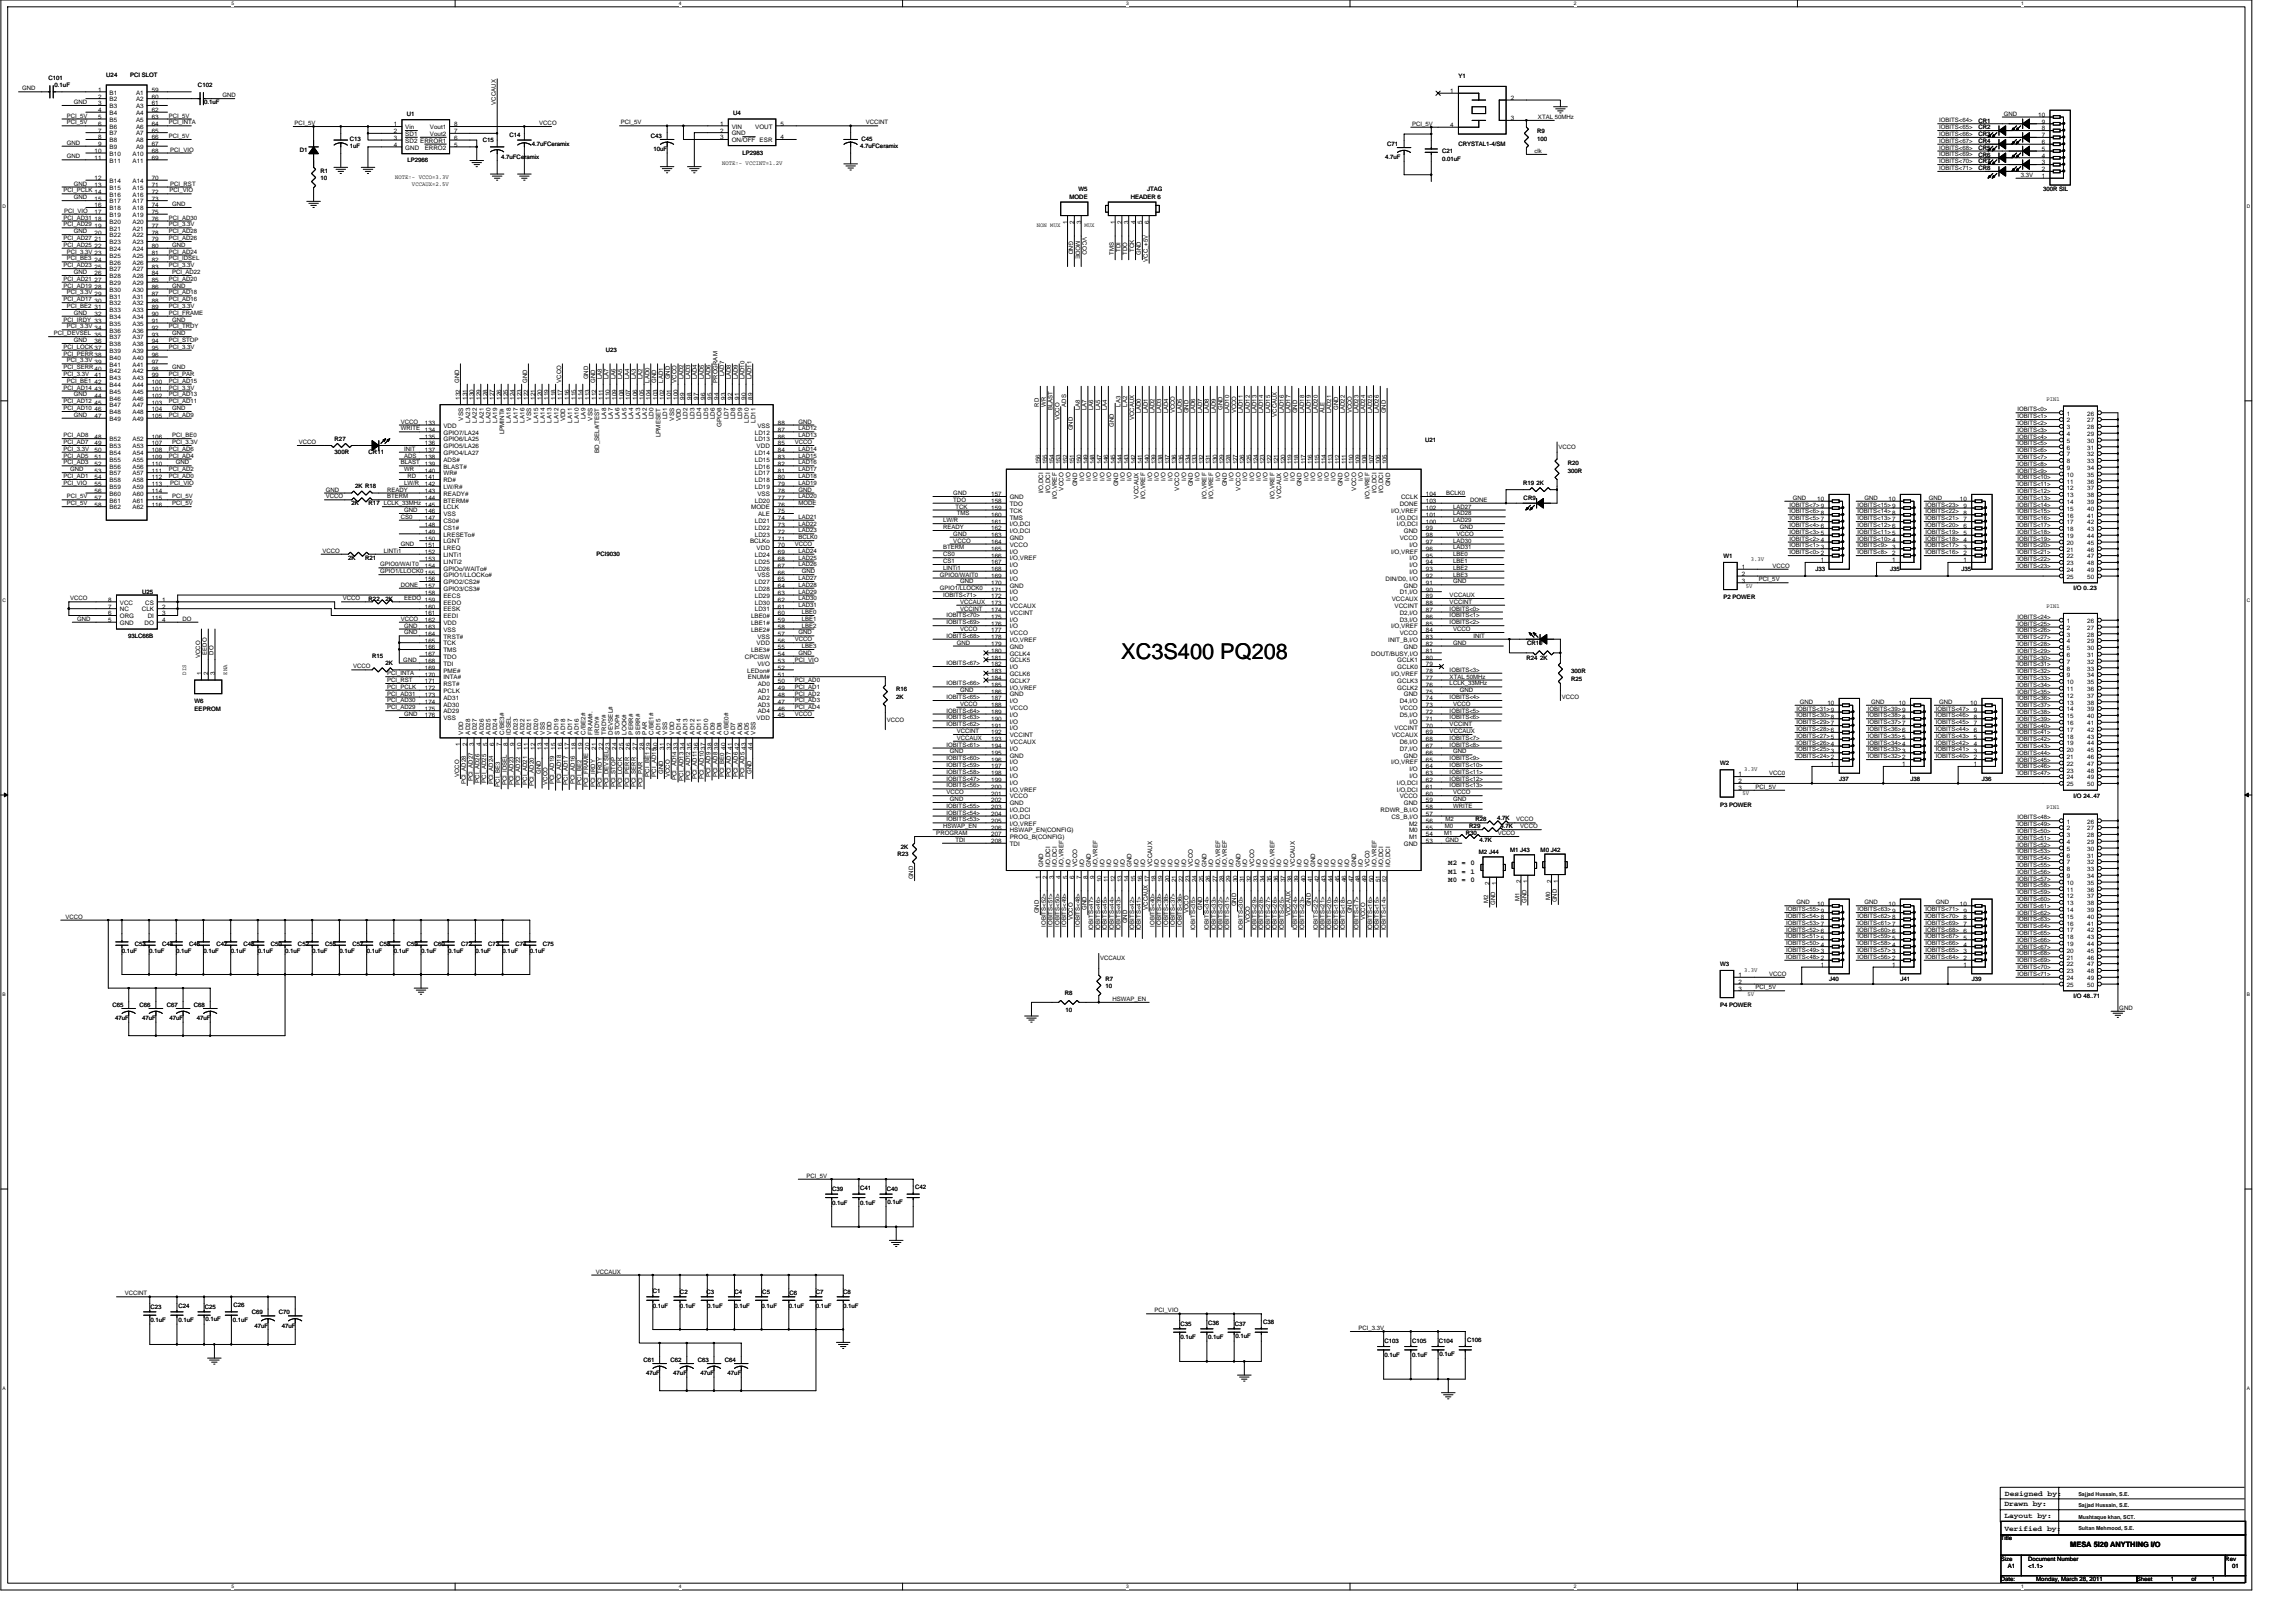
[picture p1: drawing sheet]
<svg xmlns="http://www.w3.org/2000/svg" width="420mm" height="297mm" viewBox="0 0 420 297" stroke-linecap="round" stroke-linejoin="round" font-family="sans-serif">
<defs><g id="words">
<text font-size="4" x="205.3" y="120.6">XC3S400 PQ208</text>
<g font-size="1.4">
<text x="265.1" y="158.3">M2 = 0</text>
<text x="265.1" y="159.9">M1 = 1</text>
<text x="265.1" y="161.4">M0 = 0</text>
<text x="367" y="275.7">Drawn by:</text>
<text x="367.1" y="273.7">Designed by:</text>
<text x="367" y="277.8">Layout by:</text>
<text x="367" y="280.2">Verified by:</text>
<text x="379" y="283.1">MESA 5I20 ANYTHING I/O</text>
</g>
<g font-size="1.1">
<text x="4" y="16.6">GND</text>
<text x="8.9" y="14.7">C101</text>
<text x="10" y="16">0.1uF</text>
<text x="18" y="16.8">1</text>
<text x="19.5" y="14.1">U24</text>
<text x="20.1" y="17.3">B1</text>
<text x="23.8" y="14.1">PCI SLOT</text>
<text x="24.9" y="17.3">A1</text>
<text x="27.8" y="16.8">59</text>
<text x="36.2" y="16">C102</text>
<text x="40.7" y="17.8">GND</text>
<text x="265.5" y="17">1</text>
<text x="267" y="14.3">Y1</text>
<text x="12.2" y="22.8">PCI_5V</text>
<text x="12.2" y="21.5">PCI_5V</text>
<text x="13.5" y="19">GND</text>
<text x="18" y="18">2</text>
<text x="18" y="19.3">3</text>
<text x="18" y="20.5">4</text>
<text x="18" y="21.8">5</text>
<text x="18" y="23">6</text>
<text x="20.1" y="18.6">B2</text>
<text x="20.1" y="19.8">B3</text>
<text x="20.1" y="21">B4</text>
<text x="20.1" y="22.3">B5</text>
<text x="20.1" y="23.5">B6</text>
<text x="24.9" y="18.6">A2</text>
<text x="24.9" y="19.8">A3</text>
<text x="24.9" y="21">A4</text>
<text x="24.9" y="22.3">A5</text>
<text x="24.9" y="23.5">A6</text>
<text x="27.8" y="18">60</text>
<text x="27.8" y="19.3">61</text>
<text x="27.8" y="20.5">62</text>
<text x="27.8" y="21.8">63</text>
<text x="27.8" y="23">64</text>
<text x="30.9" y="21.5">PCI_5V</text>
<text x="30.9" y="22.8">PCI_INTA</text>
<text x="37.4" y="19.1">0.1uF</text>
<text x="53.9" y="22.9">PCI_5V</text>
<text x="72.1" y="23.1">1</text>
<text x="74.2" y="23.7">Vin</text>
<text x="74.5" y="21.2">U1</text>
<text x="78.7" y="23.7">Vout1</text>
<text x="83.2" y="23.1">8</text>
<text x="90.8" y="19.2" transform="rotate(-90 90.8 19.2)">VCCAUX</text>
<text x="98.7" y="22.9">VCCO</text>
<text x="113.7" y="22.8">PCI_5V</text>
<text x="131.8" y="23">1</text>
<text x="134" y="23.5">VIN</text>
<text x="134.2" y="21.1">U4</text>
<text x="138.2" y="23.5">VOUT</text>
<text x="142.9" y="23">5</text>
<text x="158.5" y="22.8">VCCINT</text>
<text x="258.5" y="23">PCI_5V</text>
<text x="265.5" y="23.3">4</text>
<text x="276.6" y="18.3">2</text>
<text x="276.6" y="22">3</text>
<text x="281.6" y="21.8">XTAL 50MHz</text>
<text x="355" y="23.6">IOBITS&lt;65&gt;</text>
<text x="355" y="22.4">IOBITS&lt;64&gt;</text>
<text x="362.2" y="23.7">CR2</text>
<text x="362.2" y="22.4">CR1</text>
<text x="366.8" y="21.2">GND</text>
<text x="373.2" y="21.4">10</text>
<text x="373.8" y="23.9">8</text>
<text x="373.8" y="22.6">9</text>
<text x="12.2" y="26.5">GND</text>
<text x="12.2" y="29">GND</text>
<text x="17.3" y="28">10</text>
<text x="17.3" y="29.2">11</text>
<text x="18" y="24.3">7</text>
<text x="18" y="25.5">8</text>
<text x="18" y="26.7">9</text>
<text x="20.1" y="24.8">B7</text>
<text x="20.1" y="26">B8</text>
<text x="20.1" y="27.3">B9</text>
<text x="20.1" y="28.5">B10</text>
<text x="20.1" y="29.8">B11</text>
<text x="24.3" y="28.5">A10</text>
<text x="24.3" y="29.8">A11</text>
<text x="24.9" y="24.8">A7</text>
<text x="24.9" y="26">A8</text>
<text x="24.9" y="27.3">A9</text>
<text x="27.8" y="24.3">65</text>
<text x="27.8" y="25.5">66</text>
<text x="27.8" y="26.7">67</text>
<text x="27.8" y="28">68</text>
<text x="27.8" y="29.2">69</text>
<text x="30.9" y="25.3">PCI_5V</text>
<text x="31.2" y="27.7">PCI_VIO</text>
<text x="54.9" y="27.9">D1</text>
<text x="64" y="25.8">C13</text>
<text x="64" y="27">1uF</text>
<text x="72.1" y="26.9">4</text>
<text x="72.1" y="24.4">2</text>
<text x="72.1" y="25.6">3</text>
<text x="74.2" y="24.9">SD1</text>
<text x="74.2" y="26.1">SD2 ERROR1</text>
<text x="74.2" y="27.4">GND</text>
<text x="74.6" y="29.7">LP2966</text>
<text x="77.8" y="27.4">ERRO2</text>
<text x="78.7" y="24.9">Vout2</text>
<text x="83.2" y="26.9">5</text>
<text x="83.2" y="25.6">6</text>
<text x="83.2" y="24.4">7</text>
<text x="88.4" y="25.9">C15</text>
<text x="91.8" y="29.1">4.7uFCeramix</text>
<text x="93.2" y="25">C14</text>
<text x="97.4" y="26.8">4.7uFCeramix</text>
<text x="119.1" y="25.2">C43</text>
<text x="119.6" y="27.7">10uF</text>
<text x="131.8" y="24.3">2</text>
<text x="131.8" y="25.5">3</text>
<text x="134" y="24.8">GND</text>
<text x="134" y="26">ON/OFF ESR</text>
<text x="135.9" y="28.3">LP2983</text>
<text x="142.9" y="25.5">4</text>
<text x="157.5" y="27.2">4.7uFCeramix</text>
<text x="157.7" y="25.8">C45</text>
<text x="253.6" y="29.1">4.7uF</text>
<text x="253.9" y="26.6">C71</text>
<text x="264" y="28">C21</text>
<text x="264" y="29.5">0.01uF</text>
<text x="267" y="26.8">CRYSTAL1-4/SM</text>
<text x="281" y="28">clk</text>
<text x="281.4" y="24.3">R9</text>
<text x="281.4" y="25.8">100</text>
<text x="355" y="29.9">IOBITS&lt;70&gt;</text>
<text x="355" y="28.6">IOBITS&lt;69&gt;</text>
<text x="355" y="27.4">IOBITS&lt;68&gt;</text>
<text x="355" y="26.1">IOBITS&lt;67&gt;</text>
<text x="355" y="24.9">IOBITS&lt;66&gt;</text>
<text x="362.2" y="29.9">CR7</text>
<text x="362.2" y="27.4">CR5</text>
<text x="362.2" y="26.2">CR4</text>
<text x="362.2" y="24.9">CR3</text>
<text x="362.2" y="28.7">CR6</text>
<text x="373.8" y="28.9">4</text>
<text x="373.8" y="27.6">5</text>
<text x="373.8" y="26.4">6</text>
<text x="373.8" y="25.1">7</text>
<text x="11.6" y="35.2">PCI_PCLK 14</text>
<text x="13.5" y="34">GND</text>
<text x="17.3" y="33">12</text>
<text x="17.3" y="34.2">13</text>
<text x="20.1" y="33.5">B14</text>
<text x="20.1" y="34.7">B15</text>
<text x="20.1" y="36">B16</text>
<text x="24.3" y="33.5">A14</text>
<text x="24.3" y="34.7">A15</text>
<text x="24.3" y="36">A16</text>
<text x="27.8" y="33">70</text>
<text x="27.8" y="34.2">71</text>
<text x="27.8" y="35.5">72</text>
<text x="31" y="35.2">PCI_VIO</text>
<text x="31.2" y="34">PCI_RST</text>
<text x="58.7" y="31.6">R1</text>
<text x="58.7" y="32.9">10</text>
<text x="72.4" y="32.8">NOTE:- VCCO=3.3V</text>
<text x="75.4" y="34">VCCAUX=2.5V</text>
<text x="132.2" y="30.3">NOTE:- VCCINT=1.2V</text>
<text x="197.4" y="35">W5</text>
<text x="210" y="35">JTAG</text>
<text x="355" y="31.1">IOBITS&lt;71&gt;</text>
<text x="362.2" y="31.1">CR8</text>
<text x="369.9" y="32.4">3.3V</text>
<text x="373.8" y="31.3">2</text>
<text x="373.8" y="30.1">3</text>
<text x="373.8" y="32.6">1</text>
<text x="374" y="34.9">300R SIL</text>
<text x="11.6" y="40.2">PCI_AD31</text>
<text x="11.6" y="41.4">PCI_AD29</text>
<text x="11.7" y="38.9">PCI_VIO</text>
<text x="13.5" y="36.5">GND</text>
<text x="17.3" y="36.7">15</text>
<text x="17.3" y="38">16</text>
<text x="17.3" y="39.2">17</text>
<text x="17.3" y="40.4">18</text>
<text x="17.3" y="41.7">19</text>
<text x="20.1" y="37.2">B17</text>
<text x="20.1" y="38.5">B18</text>
<text x="20.1" y="39.7">B19</text>
<text x="20.1" y="41">B20</text>
<text x="24.3" y="37.2">A17</text>
<text x="24.3" y="38.5">A18</text>
<text x="24.3" y="39.7">A19</text>
<text x="24.3" y="41">A20</text>
<text x="27.8" y="36.7">73</text>
<text x="27.8" y="38">74</text>
<text x="27.8" y="39.2">75</text>
<text x="27.8" y="40.4">76</text>
<text x="27.8" y="41.7">77</text>
<text x="30.9" y="41.4">PCI_3.3V</text>
<text x="30.9" y="40.2">PCI_AD30</text>
<text x="31.5" y="37.7">GND</text>
<text x="189.8" y="41.6">NON MUX</text>
<text x="195.4" y="41" transform="rotate(-90 195.4 41)">1</text>
<text x="195.8" y="36.5">MODE</text>
<text x="196.7" y="41" transform="rotate(-90 196.7 41)">2</text>
<text x="197.9" y="41" transform="rotate(-90 197.9 41)">3</text>
<text x="198.6" y="41.6">MUX</text>
<text x="204.1" y="41" transform="rotate(-90 204.1 41)">1</text>
<text x="205.4" y="41" transform="rotate(-90 205.4 41)">2</text>
<text x="206.6" y="41" transform="rotate(-90 206.6 41)">3</text>
<text x="207" y="36.5">HEADER 6</text>
<text x="207.9" y="41" transform="rotate(-90 207.9 41)">4</text>
<text x="209.1" y="41" transform="rotate(-90 209.1 41)">5</text>
<text x="210.4" y="41" transform="rotate(-90 210.4 41)">6</text>
<text x="11.6" y="43.9">PCI_AD27</text>
<text x="11.6" y="45.2">PCI_AD25</text>
<text x="12.2" y="46.4">PCI_3.3V 23</text>
<text x="12.2" y="47.7">PCI_BE3</text>
<text x="13.5" y="42.7">GND</text>
<text x="17.3" y="42.9">20</text>
<text x="17.3" y="44.2">21</text>
<text x="17.3" y="45.4">22</text>
<text x="17.3" y="47.9">24</text>
<text x="20.1" y="42.2">B21</text>
<text x="20.1" y="43.5">B22</text>
<text x="20.1" y="44.7">B23</text>
<text x="20.1" y="45.9">B24</text>
<text x="20.1" y="47.2">B25</text>
<text x="24.3" y="42.2">A21</text>
<text x="24.3" y="43.5">A22</text>
<text x="24.3" y="44.7">A23</text>
<text x="24.3" y="45.9">A24</text>
<text x="24.3" y="47.2">A25</text>
<text x="27.8" y="42.9">78</text>
<text x="27.8" y="44.2">79</text>
<text x="27.8" y="45.4">80</text>
<text x="27.8" y="46.7">81</text>
<text x="27.8" y="47.9">82</text>
<text x="30.9" y="42.7">PCI_AD28</text>
<text x="30.9" y="43.9">PCI_AD26</text>
<text x="30.9" y="46.4">PCI_AD24</text>
<text x="30.9" y="47.7">PCI_IDSEL</text>
<text x="31.5" y="45.2">GND</text>
<text x="195.7" y="44.1" transform="rotate(90 195.7 44.1)">GND</text>
<text x="196.9" y="44.1" transform="rotate(90 196.9 44.1)">MODE</text>
<text x="198.2" y="43.5" transform="rotate(90 198.2 43.5)">VCCO</text>
<text x="203.9" y="46.7" transform="rotate(-90 203.9 46.7)">TMS</text>
<text x="205.1" y="46.1" transform="rotate(-90 205.1 46.1)">TDI</text>
<text x="206.4" y="46.7" transform="rotate(-90 206.4 46.7)">TDO</text>
<text x="207.6" y="46.1" transform="rotate(-90 207.6 46.1)">TCK</text>
<text x="208.9" y="46.7" transform="rotate(-90 208.9 46.7)">GND</text>
<text x="210.1" y="47.9" transform="rotate(-90 210.1 47.9)">VCC_+5V</text>
<text x="11.6" y="52.6">PCI_AD19</text>
<text x="11.6" y="48.9">PCI_AD23</text>
<text x="11.6" y="51.4">PCI_AD21</text>
<text x="12.2" y="53.9">PCI_3.3V 29</text>
<text x="13.5" y="50.2">GND</text>
<text x="17.3" y="49.1">25</text>
<text x="17.3" y="50.4">26</text>
<text x="17.3" y="51.6">27</text>
<text x="17.3" y="52.9">28</text>
<text x="20.1" y="48.4">B26</text>
<text x="20.1" y="49.7">B27</text>
<text x="20.1" y="50.9">B28</text>
<text x="20.1" y="52.2">B29</text>
<text x="20.1" y="53.4">B30</text>
<text x="24.3" y="48.4">A26</text>
<text x="24.3" y="49.7">A27</text>
<text x="24.3" y="50.9">A28</text>
<text x="24.3" y="52.2">A29</text>
<text x="24.3" y="53.4">A30</text>
<text x="27.8" y="49.1">83</text>
<text x="27.8" y="50.4">84</text>
<text x="27.8" y="51.6">85</text>
<text x="27.8" y="52.9">86</text>
<text x="30.9" y="51.4">PCI_AD20</text>
<text x="30.9" y="53.9">PCI_AD18</text>
<text x="30.9" y="48.9">PCI_3.3V</text>
<text x="31.5" y="50.2">PCI_AD22</text>
<text x="31.5" y="52.6">GND</text>
<text x="11.6" y="55.1">PCI_AD17</text>
<text x="11.6" y="58.9">PCI_IRDY 33</text>
<text x="12.2" y="56.4">PCI_BE2</text>
<text x="13.5" y="57.6">GND</text>
<text x="17.3" y="55.4">30</text>
<text x="17.3" y="56.6">31</text>
<text x="17.3" y="57.8">32</text>
<text x="20.1" y="54.7">B31</text>
<text x="20.1" y="55.9">B32</text>
<text x="20.1" y="57.1">B33</text>
<text x="20.1" y="58.4">B34</text>
<text x="20.1" y="59.6">B35</text>
<text x="24.3" y="54.7">A31</text>
<text x="24.3" y="55.9">A32</text>
<text x="24.3" y="57.1">A33</text>
<text x="24.3" y="58.4">A34</text>
<text x="24.3" y="59.6">A35</text>
<text x="27.8" y="54.1">87</text>
<text x="27.8" y="55.4">88</text>
<text x="27.8" y="56.6">89</text>
<text x="27.8" y="57.8">90</text>
<text x="27.8" y="59.1">91</text>
<text x="30.9" y="56.4">PCI_3.3V</text>
<text x="30.9" y="57.6">PCI_FRAME</text>
<text x="30.9" y="55.1">PCI_AD16</text>
<text x="31.5" y="58.9">GND</text>
<text x="9.9" y="61.4">PCI_DEVSEL 35</text>
<text x="11.6" y="63.8">PCI_LOCK 37</text>
<text x="11.6" y="65.1">PCI_PERR 38</text>
<text x="12.2" y="60.1">PCI_3.3V 34</text>
<text x="13.5" y="62.6">GND</text>
<text x="17.3" y="62.8">36</text>
<text x="20.1" y="60.9">B36</text>
<text x="20.1" y="62.1">B37</text>
<text x="20.1" y="63.4">B38</text>
<text x="20.1" y="64.6">B39</text>
<text x="20.1" y="65.8">B40</text>
<text x="24.3" y="60.9">A36</text>
<text x="24.3" y="62.1">A37</text>
<text x="24.3" y="63.4">A38</text>
<text x="24.3" y="64.6">A39</text>
<text x="24.3" y="65.8">A40</text>
<text x="27.8" y="60.3">92</text>
<text x="27.8" y="61.6">93</text>
<text x="27.8" y="62.8">94</text>
<text x="27.8" y="64.1">95</text>
<text x="27.8" y="65.3">96</text>
<text x="30.9" y="63.8">PCI_3.3V</text>
<text x="30.9" y="60.1">PCI_TRDY</text>
<text x="30.9" y="62.6">PCI_STOP</text>
<text x="31.5" y="61.4">GND</text>
<text x="110.9" y="64.5">U23</text>
<text x="11.6" y="67.6">PCI_SERR 40</text>
<text x="11.6" y="68.8">PCI_3.3V</text>
<text x="11.6" y="71.3">PCI_AD14</text>
<text x="12.2" y="66.3">PCI_3.3V 39</text>
<text x="12.2" y="70.1">PCI_BE1</text>
<text x="17.3" y="69.1">41</text>
<text x="17.3" y="70.3">42</text>
<text x="17.3" y="71.5">43</text>
<text x="20.1" y="67.1">B41</text>
<text x="20.1" y="68.3">B42</text>
<text x="20.1" y="69.6">B43</text>
<text x="20.1" y="70.8">B44</text>
<text x="24.3" y="67.1">A41</text>
<text x="24.3" y="68.3">A42</text>
<text x="24.3" y="69.6">A43</text>
<text x="24.3" y="70.8">A44</text>
<text x="27.8" y="66.6">97</text>
<text x="27.8" y="67.8">98</text>
<text x="27.8" y="69.1">99</text>
<text x="27.8" y="70.3">100</text>
<text x="27.8" y="71.5">101</text>
<text x="30.9" y="70.1">PCI_AD15</text>
<text x="30.9" y="71.3">PCI_3.3V</text>
<text x="30.9" y="68.8">PCI_PAR</text>
<text x="31.5" y="67.6">GND</text>
<text x="84" y="70.1" transform="rotate(-90 84 70.1)">GND</text>
<text x="96.5" y="70.1" transform="rotate(-90 96.5 70.1)">GND</text>
<text x="102.7" y="70.1" transform="rotate(-90 102.7 70.1)">VCCO</text>
<text x="107.7" y="69.4" transform="rotate(-90 107.7 69.4)">GND</text>
<text x="108.9" y="70.1" transform="rotate(-90 108.9 70.1)">GND</text>
<text x="110.2" y="69.4" transform="rotate(-90 110.2 69.4)">LA8</text>
<text x="111.4" y="69.4" transform="rotate(-90 111.4 69.4)">LA7</text>
<text x="112.7" y="69.4" transform="rotate(-90 112.7 69.4)">LA6</text>
<text x="113.9" y="69.4" transform="rotate(-90 113.9 69.4)">LA5</text>
<text x="115.2" y="69.4" transform="rotate(-90 115.2 69.4)">LA4</text>
<text x="116.4" y="69.4" transform="rotate(-90 116.4 69.4)">LA3</text>
<text x="117.7" y="69.4" transform="rotate(-90 117.7 69.4)">LA2</text>
<text x="118.9" y="70.1" transform="rotate(-90 118.9 70.1)">LAD0</text>
<text x="120.1" y="70.1" transform="rotate(-90 120.1 70.1)">GND</text>
<text x="121.4" y="70.1" transform="rotate(-90 121.4 70.1)">LAD1</text>
<text x="122.6" y="69.4" transform="rotate(-90 122.6 69.4)">GND</text>
<text x="123.9" y="70.1" transform="rotate(-90 123.9 70.1)">VCCO</text>
<text x="125.1" y="69.4" transform="rotate(-90 125.1 69.4)">LAD2</text>
<text x="126.4" y="69.4" transform="rotate(-90 126.4 69.4)">LAD3</text>
<text x="127.6" y="69.4" transform="rotate(-90 127.6 69.4)">LAD4</text>
<text x="128.9" y="69.4" transform="rotate(-90 128.9 69.4)">LAD5</text>
<text x="130.1" y="69.4" transform="rotate(-90 130.1 69.4)">LAD6</text>
<text x="131.3" y="70.1" transform="rotate(-90 131.3 70.1)">PROGRAM</text>
<text x="132.6" y="68.8" transform="rotate(-90 132.6 68.8)">LAD7</text>
<text x="133.8" y="69.4" transform="rotate(-90 133.8 69.4)">LAD8</text>
<text x="135.1" y="69.4" transform="rotate(-90 135.1 69.4)">LAD9</text>
<text x="136.3" y="69.4" transform="rotate(-90 136.3 69.4)">LAD10</text>
<text x="137.6" y="69.4" transform="rotate(-90 137.6 69.4)">LAD11</text>
<text x="11.6" y="73.8">PCI_AD12</text>
<text x="11.6" y="75.1">PCI_AD10</text>
<text x="13.5" y="72.6">GND</text>
<text x="13.5" y="76.3">GND</text>
<text x="17.3" y="72.8">44</text>
<text x="17.3" y="74">45</text>
<text x="17.3" y="75.3">46</text>
<text x="17.3" y="76.5">47</text>
<text x="20.1" y="72.1">B45</text>
<text x="20.1" y="73.3">B46</text>
<text x="20.1" y="74.6">B47</text>
<text x="20.1" y="75.8">B48</text>
<text x="20.1" y="77">B49</text>
<text x="24.3" y="72.1">A45</text>
<text x="24.3" y="73.3">A46</text>
<text x="24.3" y="74.6">A47</text>
<text x="24.3" y="75.8">A48</text>
<text x="24.3" y="77">A49</text>
<text x="27.8" y="72.8">102</text>
<text x="27.8" y="74">103</text>
<text x="27.8" y="75.3">104</text>
<text x="27.8" y="76.5">105</text>
<text x="30.9" y="72.6">PCI_AD13</text>
<text x="30.9" y="73.8">PCI_AD11</text>
<text x="30.9" y="76.3">PCI_AD9</text>
<text x="31.5" y="75.1">GND</text>
<text x="73.4" y="77.5">VCCO</text>
<text x="77.8" y="77.8">133</text>
<text x="84.3" y="73.2" transform="rotate(-90 84.3 73.2)">132</text>
<text x="84.8" y="77" transform="rotate(-90 84.8 77)">VSS</text>
<text x="85.5" y="73.2" transform="rotate(-90 85.5 73.2)">131</text>
<text x="86.1" y="77.3" transform="rotate(-90 86.1 77.3)">LA23</text>
<text x="86.8" y="73.2" transform="rotate(-90 86.8 73.2)">130</text>
<text x="87.3" y="77.3" transform="rotate(-90 87.3 77.3)">LA22</text>
<text x="88" y="73.2" transform="rotate(-90 88 73.2)">129</text>
<text x="88.6" y="77.3" transform="rotate(-90 88.6 77.3)">LA21</text>
<text x="89.2" y="73.2" transform="rotate(-90 89.2 73.2)">128</text>
<text x="89.8" y="77.3" transform="rotate(-90 89.8 77.3)">LA20</text>
<text x="90.5" y="73.2" transform="rotate(-90 90.5 73.2)">127</text>
<text x="91" y="77.3" transform="rotate(-90 91 77.3)">LA19</text>
<text x="91.7" y="73.2" transform="rotate(-90 91.7 73.2)">126</text>
<text x="93" y="73.2" transform="rotate(-90 93 73.2)">125</text>
<text x="93.5" y="77.3" transform="rotate(-90 93.5 77.3)">LA18</text>
<text x="94.2" y="73.2" transform="rotate(-90 94.2 73.2)">124</text>
<text x="94.8" y="77.3" transform="rotate(-90 94.8 77.3)">LA17</text>
<text x="95.5" y="73.2" transform="rotate(-90 95.5 73.2)">123</text>
<text x="96" y="77.3" transform="rotate(-90 96 77.3)">LA16</text>
<text x="96.7" y="73.2" transform="rotate(-90 96.7 73.2)">122</text>
<text x="97.3" y="77" transform="rotate(-90 97.3 77)">VSS</text>
<text x="98" y="73.2" transform="rotate(-90 98 73.2)">121</text>
<text x="98.5" y="77.3" transform="rotate(-90 98.5 77.3)">LA15</text>
<text x="99.2" y="73.2" transform="rotate(-90 99.2 73.2)">120</text>
<text x="99.8" y="77.3" transform="rotate(-90 99.8 77.3)">LA14</text>
<text x="100.4" y="73.2" transform="rotate(-90 100.4 73.2)">119</text>
<text x="101" y="77.3" transform="rotate(-90 101 77.3)">LA13</text>
<text x="101.7" y="73.2" transform="rotate(-90 101.7 73.2)">118</text>
<text x="102.2" y="77.3" transform="rotate(-90 102.2 77.3)">LA12</text>
<text x="102.9" y="73.2" transform="rotate(-90 102.9 73.2)">117</text>
<text x="103.5" y="77.1" transform="rotate(-90 103.5 77.1)">VDD</text>
<text x="104.2" y="73.2" transform="rotate(-90 104.2 73.2)">116</text>
<text x="104.7" y="77.3" transform="rotate(-90 104.7 77.3)">LA11</text>
<text x="105.4" y="73.2" transform="rotate(-90 105.4 73.2)">115</text>
<text x="106" y="77.3" transform="rotate(-90 106 77.3)">LA10</text>
<text x="106.7" y="73.2" transform="rotate(-90 106.7 73.2)">114</text>
<text x="107.2" y="76.7" transform="rotate(-90 107.2 76.7)">LA9</text>
<text x="107.9" y="73.2" transform="rotate(-90 107.9 73.2)">113</text>
<text x="108.5" y="77" transform="rotate(-90 108.5 77)">VSS</text>
<text x="109.2" y="73.2" transform="rotate(-90 109.2 73.2)">112</text>
<text x="110.4" y="73.2" transform="rotate(-90 110.4 73.2)">111</text>
<text x="111" y="76.7" transform="rotate(-90 111 76.7)">LA8</text>
<text x="111.7" y="73.2" transform="rotate(-90 111.7 73.2)">110</text>
<text x="112.2" y="76.7" transform="rotate(-90 112.2 76.7)">LA7</text>
<text x="112.9" y="73.2" transform="rotate(-90 112.9 73.2)">109</text>
<text x="113.4" y="76.7" transform="rotate(-90 113.4 76.7)">LA6</text>
<text x="114.1" y="73.2" transform="rotate(-90 114.1 73.2)">108</text>
<text x="114.7" y="76.7" transform="rotate(-90 114.7 76.7)">LA5</text>
<text x="115.4" y="73.2" transform="rotate(-90 115.4 73.2)">107</text>
<text x="115.9" y="76.7" transform="rotate(-90 115.9 76.7)">LA4</text>
<text x="116.6" y="73.2" transform="rotate(-90 116.6 73.2)">106</text>
<text x="117.2" y="76.7" transform="rotate(-90 117.2 76.7)">LA3</text>
<text x="117.9" y="73.2" transform="rotate(-90 117.9 73.2)">105</text>
<text x="118.4" y="76.7" transform="rotate(-90 118.4 76.7)">LA2</text>
<text x="119.1" y="73.2" transform="rotate(-90 119.1 73.2)">104</text>
<text x="119.7" y="76.8" transform="rotate(-90 119.7 76.8)">LD0</text>
<text x="120.4" y="73.2" transform="rotate(-90 120.4 73.2)">103</text>
<text x="121.6" y="73.2" transform="rotate(-90 121.6 73.2)">102</text>
<text x="122.2" y="76.8" transform="rotate(-90 122.2 76.8)">LD1</text>
<text x="122.9" y="73.2" transform="rotate(-90 122.9 73.2)">101</text>
<text x="123.4" y="77" transform="rotate(-90 123.4 77)">VSS</text>
<text x="124.1" y="73.2" transform="rotate(-90 124.1 73.2)">100</text>
<text x="124.7" y="77.1" transform="rotate(-90 124.7 77.1)">VDD</text>
<text x="125.3" y="73.2" transform="rotate(-90 125.3 73.2)">99</text>
<text x="125.9" y="76.8" transform="rotate(-90 125.9 76.8)">LD2</text>
<text x="126.6" y="73.2" transform="rotate(-90 126.6 73.2)">98</text>
<text x="127.1" y="76.8" transform="rotate(-90 127.1 76.8)">LD3</text>
<text x="127.8" y="73.2" transform="rotate(-90 127.8 73.2)">97</text>
<text x="128.4" y="76.8" transform="rotate(-90 128.4 76.8)">LD4</text>
<text x="129.1" y="73.2" transform="rotate(-90 129.1 73.2)">96</text>
<text x="129.6" y="76.8" transform="rotate(-90 129.6 76.8)">LD5</text>
<text x="130.3" y="73.2" transform="rotate(-90 130.3 73.2)">95</text>
<text x="130.9" y="76.8" transform="rotate(-90 130.9 76.8)">LD6</text>
<text x="131.6" y="73.2" transform="rotate(-90 131.6 73.2)">94</text>
<text x="132.8" y="73.2" transform="rotate(-90 132.8 73.2)">93</text>
<text x="133.4" y="76.8" transform="rotate(-90 133.4 76.8)">LD7</text>
<text x="134.1" y="73.2" transform="rotate(-90 134.1 73.2)">92</text>
<text x="134.6" y="76.8" transform="rotate(-90 134.6 76.8)">LD8</text>
<text x="135.3" y="73.2" transform="rotate(-90 135.3 73.2)">91</text>
<text x="135.9" y="76.8" transform="rotate(-90 135.9 76.8)">LD9</text>
<text x="136.6" y="73.2" transform="rotate(-90 136.6 73.2)">90</text>
<text x="137.1" y="77.4" transform="rotate(-90 137.1 77.4)">LD10</text>
<text x="137.8" y="73.2" transform="rotate(-90 137.8 73.2)">89</text>
<text x="138.3" y="77.4" transform="rotate(-90 138.3 77.4)">LD11</text>
<text x="142.4" y="77.8">88</text>
<text x="146.2" y="77.5">GND</text>
<text x="190.2" y="74.4" transform="rotate(-90 190.2 74.4)">RD</text>
<text x="191.5" y="74.4" transform="rotate(-90 191.5 74.4)">WR</text>
<text x="192.7" y="75.1" transform="rotate(-90 192.7 75.1)">BLAST</text>
<text x="193.9" y="76.9" transform="rotate(-90 193.9 76.9)">VCCO</text>
<text x="195.2" y="74.4" transform="rotate(-90 195.2 74.4)">ADS</text>
<text x="197.7" y="75.1" transform="rotate(-90 197.7 75.1)">LA8</text>
<text x="198.9" y="75.1" transform="rotate(-90 198.9 75.1)">LA7</text>
<text x="200.2" y="75.1" transform="rotate(-90 200.2 75.1)">LA6</text>
<text x="201.4" y="75.1" transform="rotate(-90 201.4 75.1)">LA5</text>
<text x="202.7" y="75.1" transform="rotate(-90 202.7 75.1)">LA4</text>
<text x="205.1" y="74.4" transform="rotate(-90 205.1 74.4)">LA3</text>
<text x="206.4" y="74.4" transform="rotate(-90 206.4 74.4)">LA2</text>
<text x="207.6" y="76.9" transform="rotate(-90 207.6 76.9)">VCCAUX</text>
<text x="208.9" y="75.7" transform="rotate(-90 208.9 75.7)">LAD0</text>
<text x="210.1" y="75.7" transform="rotate(-90 210.1 75.7)">LAD1</text>
<text x="211.4" y="75.7" transform="rotate(-90 211.4 75.7)">LAD2</text>
<text x="212.6" y="75.7" transform="rotate(-90 212.6 75.7)">LAD3</text>
<text x="213.9" y="75.7" transform="rotate(-90 213.9 75.7)">LAD4</text>
<text x="215.1" y="75.7" transform="rotate(-90 215.1 75.7)">VCCO</text>
<text x="216.4" y="75.7" transform="rotate(-90 216.4 75.7)">LAD5</text>
<text x="217.6" y="75.7" transform="rotate(-90 217.6 75.7)">GND</text>
<text x="218.8" y="75.7" transform="rotate(-90 218.8 75.7)">LAD6</text>
<text x="220.1" y="75.7" transform="rotate(-90 220.1 75.7)">LAD7</text>
<text x="221.3" y="75.7" transform="rotate(-90 221.3 75.7)">LAD8</text>
<text x="222.6" y="75.7" transform="rotate(-90 222.6 75.7)">LAD9</text>
<text x="223.8" y="75.1" transform="rotate(-90 223.8 75.1)">GND</text>
<text x="225.1" y="75.7" transform="rotate(-90 225.1 75.7)">LAD10</text>
<text x="226.3" y="75.7" transform="rotate(-90 226.3 75.7)">VCCO</text>
<text x="227.6" y="75.7" transform="rotate(-90 227.6 75.7)">LAD11</text>
<text x="228.8" y="75.7" transform="rotate(-90 228.8 75.7)">LAD12</text>
<text x="230" y="75.7" transform="rotate(-90 230 75.7)">LAD13</text>
<text x="231.3" y="75.7" transform="rotate(-90 231.3 75.7)">LAD14</text>
<text x="232.5" y="75.7" transform="rotate(-90 232.5 75.7)">LAD15</text>
<text x="233.8" y="76.3" transform="rotate(-90 233.8 76.3)">VCCAUX</text>
<text x="235" y="75.7" transform="rotate(-90 235 75.7)">LAD16</text>
<text x="236.3" y="75.7" transform="rotate(-90 236.3 75.7)">LAD17</text>
<text x="237.5" y="75.7" transform="rotate(-90 237.5 75.7)">GND</text>
<text x="238.7" y="75.7" transform="rotate(-90 238.7 75.7)">LAD18</text>
<text x="240" y="75.7" transform="rotate(-90 240 75.7)">LAD19</text>
<text x="241.2" y="75.7" transform="rotate(-90 241.2 75.7)">LAD20</text>
<text x="242.5" y="75.7" transform="rotate(-90 242.5 75.7)">ALE</text>
<text x="243.7" y="75.7" transform="rotate(-90 243.7 75.7)">LAD21</text>
<text x="245" y="75.1" transform="rotate(-90 245 75.1)">GND</text>
<text x="246.2" y="75.7" transform="rotate(-90 246.2 75.7)">LAD22</text>
<text x="247.5" y="75.7" transform="rotate(-90 247.5 75.7)">VCCO</text>
<text x="248.7" y="75.7" transform="rotate(-90 248.7 75.7)">LAD23</text>
<text x="249.9" y="75.7" transform="rotate(-90 249.9 75.7)">LAD24</text>
<text x="251.2" y="75.7" transform="rotate(-90 251.2 75.7)">LAD25</text>
<text x="252.4" y="75.7" transform="rotate(-90 252.4 75.7)">LAD26</text>
<text x="253.7" y="75.7" transform="rotate(-90 253.7 75.7)">GND</text>
<text x="369.3" y="75.3">IOBITS&lt;0&gt;</text>
<text x="369.3" y="76.5">IOBITS&lt;1&gt;</text>
<text x="369.3" y="77.8">IOBITS&lt;2&gt;</text>
<text x="374.7" y="73.3">PIN1</text>
<text x="378.4" y="76.1">1</text>
<text x="378.4" y="77.3">2</text>
<text x="382.1" y="76.1">26</text>
<text x="382.1" y="77.3">27</text>
<text x="11.6" y="80">PCI_AD8</text>
<text x="11.6" y="81.3">PCI_AD7</text>
<text x="11.6" y="82.5">PCI_3.3V</text>
<text x="11.6" y="83.8">PCI_AD5</text>
<text x="17.3" y="80.3">48</text>
<text x="17.3" y="81.5">49</text>
<text x="17.3" y="82.7">50</text>
<text x="17.3" y="84">51</text>
<text x="20.1" y="80.8">B52</text>
<text x="20.1" y="82">B53</text>
<text x="20.1" y="83.3">B54</text>
<text x="24.3" y="80.8">A52</text>
<text x="24.3" y="82">A53</text>
<text x="24.3" y="83.3">A54</text>
<text x="27.8" y="80.3">106</text>
<text x="27.8" y="81.5">107</text>
<text x="27.8" y="82.7">108</text>
<text x="27.8" y="84">109</text>
<text x="30.9" y="82.5">PCI_AD6</text>
<text x="30.9" y="83.8">PCI_AD4</text>
<text x="31.5" y="80">PCI_BE0</text>
<text x="31.5" y="81.3">PCI_3.3V</text>
<text x="54.7" y="81.3">VCCO</text>
<text x="61.3" y="80.7">R27</text>
<text x="61.3" y="83.2">300R</text>
<text x="67.5" y="83.2">CR11</text>
<text x="73.4" y="78.8">WRITE</text>
<text x="74" y="82.5">INIT</text>
<text x="74" y="83.8">ADS</text>
<text x="77.8" y="79">134</text>
<text x="77.8" y="80.3">135</text>
<text x="77.8" y="81.5">136</text>
<text x="77.8" y="82.7">137</text>
<text x="77.8" y="84">138</text>
<text x="81.2" y="78.3">VDD</text>
<text x="81.2" y="79.5">GPIO7/LA24</text>
<text x="81.2" y="80.8">GPIO6/LA25</text>
<text x="81.2" y="82">GPIO5/LA26</text>
<text x="81.2" y="83.3">GPIO4/LA27</text>
<text x="92.3" y="79.5" transform="rotate(-90 92.3 79.5)">LPMINT#</text>
<text x="109.7" y="82.9" transform="rotate(-90 109.7 82.9)">BD_SEL#/TEST</text>
<text x="120.9" y="80" transform="rotate(-90 120.9 80)">LPMESET</text>
<text x="132.1" y="78.2" transform="rotate(-90 132.1 78.2)">GPIO8</text>
<text x="138.2" y="83.3">LD14</text>
<text x="138.2" y="80.8">LD13</text>
<text x="138.2" y="79.5">LD12</text>
<text x="138.5" y="82">VDD</text>
<text x="138.7" y="78.3">VSS</text>
<text x="142.4" y="84">83</text>
<text x="142.4" y="82.7">84</text>
<text x="142.4" y="80.3">86</text>
<text x="142.4" y="79">87</text>
<text x="142.4" y="81.5">85</text>
<text x="145.5" y="81.3">VCCO</text>
<text x="146.2" y="78.8">LAD12</text>
<text x="146.2" y="80">LAD13</text>
<text x="146.2" y="82.5">LAD14</text>
<text x="146.2" y="83.8">LAD15</text>
<text x="196.4" y="78.8" transform="rotate(-90 196.4 78.8)">GND</text>
<text x="203.9" y="78.2" transform="rotate(-90 203.9 78.2)">GND</text>
<text x="260.9" y="80.9">U21</text>
<text x="285.3" y="82.1">VCCO</text>
<text x="369.3" y="81.5">IOBITS&lt;5&gt;</text>
<text x="369.3" y="82.8">IOBITS&lt;6&gt;</text>
<text x="369.3" y="79">IOBITS&lt;3&gt;</text>
<text x="369.3" y="80.3">IOBITS&lt;4&gt;</text>
<text x="378.4" y="78.5">3</text>
<text x="378.4" y="79.8">4</text>
<text x="378.4" y="81">5</text>
<text x="378.4" y="82.3">6</text>
<text x="378.4" y="83.5">7</text>
<text x="382.1" y="78.5">28</text>
<text x="382.1" y="79.8">29</text>
<text x="382.1" y="81">30</text>
<text x="382.1" y="82.3">31</text>
<text x="382.1" y="83.5">32</text>
<text x="11.6" y="87.5">PCI_AD1</text>
<text x="11.6" y="88.7">PCI_VIO</text>
<text x="11.6" y="85">PCI_AD3</text>
<text x="12.9" y="86.3">GND</text>
<text x="17.3" y="85.2">52</text>
<text x="17.3" y="86.5">53</text>
<text x="17.3" y="87.7">54</text>
<text x="17.3" y="89">55</text>
<text x="20.1" y="84.5">B55</text>
<text x="20.1" y="85.8">B56</text>
<text x="20.1" y="87">B57</text>
<text x="20.1" y="88.3">B58</text>
<text x="20.1" y="89.5">B59</text>
<text x="24.3" y="84.5">A55</text>
<text x="24.3" y="85.8">A56</text>
<text x="24.3" y="87">A57</text>
<text x="24.3" y="88.3">A58</text>
<text x="24.3" y="89.5">A59</text>
<text x="27.8" y="85.2">110</text>
<text x="27.8" y="86.5">111</text>
<text x="27.8" y="87.7">112</text>
<text x="27.8" y="89">113</text>
<text x="30.9" y="86.3">PCI_AD2</text>
<text x="30.9" y="87.5">PCI_AD0</text>
<text x="31.2" y="88.7">PCI_VIO</text>
<text x="32.2" y="85">GND</text>
<text x="59.7" y="90">GND</text>
<text x="65" y="89.4">2K R18</text>
<text x="70.9" y="90">READY</text>
<text x="73.4" y="85">BLAST</text>
<text x="74" y="86.3">WR</text>
<text x="74" y="88.7">LW/R</text>
<text x="74.6" y="87.5">RD</text>
<text x="77.8" y="85.2">139</text>
<text x="77.8" y="86.5">140</text>
<text x="77.8" y="87.7">141</text>
<text x="77.8" y="89">142</text>
<text x="81.2" y="84.5">ADS#</text>
<text x="81.2" y="85.8">BLAST#</text>
<text x="81.2" y="87">WR#</text>
<text x="81.2" y="88.3">RD#</text>
<text x="81.2" y="89.5">LW/R#</text>
<text x="138.2" y="89.5">LD19</text>
<text x="138.2" y="88.3">LD18</text>
<text x="138.2" y="87">LD17</text>
<text x="138.2" y="85.8">LD16</text>
<text x="138.2" y="84.5">LD15</text>
<text x="142.4" y="89">79</text>
<text x="142.4" y="87.7">80</text>
<text x="142.4" y="86.5">81</text>
<text x="142.4" y="85.2">82</text>
<text x="146.2" y="85">LAD16</text>
<text x="146.2" y="86.3">LAD17</text>
<text x="146.2" y="87.5">LAD18</text>
<text x="146.2" y="88.7">LAD19</text>
<text x="146.2" y="90">GND</text>
<text x="190.4" y="85" transform="rotate(-90 190.4 85)">156</text>
<text x="191.7" y="85" transform="rotate(-90 191.7 85)">155</text>
<text x="192.9" y="85" transform="rotate(-90 192.9 85)">154</text>
<text x="194.2" y="85" transform="rotate(-90 194.2 85)">153</text>
<text x="194.7" y="89.8" transform="rotate(-90 194.7 89.8)">VCCO</text>
<text x="195.4" y="85" transform="rotate(-90 195.4 85)">152</text>
<text x="196" y="88" transform="rotate(-90 196 88)">I/O</text>
<text x="196.7" y="85" transform="rotate(-90 196.7 85)">151</text>
<text x="197.2" y="89" transform="rotate(-90 197.2 89)">GND</text>
<text x="197.9" y="85" transform="rotate(-90 197.9 85)">150</text>
<text x="198.5" y="88" transform="rotate(-90 198.5 88)">I/O</text>
<text x="199.1" y="85" transform="rotate(-90 199.1 85)">149</text>
<text x="199.7" y="88" transform="rotate(-90 199.7 88)">I/O</text>
<text x="200.4" y="85" transform="rotate(-90 200.4 85)">148</text>
<text x="200.9" y="88" transform="rotate(-90 200.9 88)">I/O</text>
<text x="201.6" y="85" transform="rotate(-90 201.6 85)">147</text>
<text x="202.2" y="88" transform="rotate(-90 202.2 88)">I/O</text>
<text x="202.9" y="85" transform="rotate(-90 202.9 85)">146</text>
<text x="203.4" y="88" transform="rotate(-90 203.4 88)">I/O</text>
<text x="204.1" y="85" transform="rotate(-90 204.1 85)">145</text>
<text x="204.7" y="89" transform="rotate(-90 204.7 89)">GND</text>
<text x="205.4" y="85" transform="rotate(-90 205.4 85)">144</text>
<text x="205.9" y="88" transform="rotate(-90 205.9 88)">I/O</text>
<text x="206.6" y="85" transform="rotate(-90 206.6 85)">143</text>
<text x="207.2" y="88" transform="rotate(-90 207.2 88)">I/O</text>
<text x="207.9" y="85" transform="rotate(-90 207.9 85)">142</text>
<text x="209.1" y="85" transform="rotate(-90 209.1 85)">141</text>
<text x="210.4" y="85" transform="rotate(-90 210.4 85)">140</text>
<text x="210.9" y="88" transform="rotate(-90 210.9 88)">I/O</text>
<text x="211.6" y="85" transform="rotate(-90 211.6 85)">139</text>
<text x="212.1" y="88" transform="rotate(-90 212.1 88)">I/O</text>
<text x="212.8" y="85" transform="rotate(-90 212.8 85)">138</text>
<text x="213.4" y="88" transform="rotate(-90 213.4 88)">I/O</text>
<text x="214.1" y="85" transform="rotate(-90 214.1 85)">137</text>
<text x="214.6" y="88" transform="rotate(-90 214.6 88)">I/O</text>
<text x="215.3" y="85" transform="rotate(-90 215.3 85)">136</text>
<text x="215.9" y="89.8" transform="rotate(-90 215.9 89.8)">VCCO</text>
<text x="216.6" y="85" transform="rotate(-90 216.6 85)">135</text>
<text x="217.1" y="88" transform="rotate(-90 217.1 88)">I/O</text>
<text x="217.8" y="85" transform="rotate(-90 217.8 85)">134</text>
<text x="218.4" y="89" transform="rotate(-90 218.4 89)">GND</text>
<text x="219.1" y="85" transform="rotate(-90 219.1 85)">133</text>
<text x="219.6" y="88" transform="rotate(-90 219.6 88)">I/O</text>
<text x="220.3" y="85" transform="rotate(-90 220.3 85)">132</text>
<text x="221.6" y="85" transform="rotate(-90 221.6 85)">131</text>
<text x="222.8" y="85" transform="rotate(-90 222.8 85)">130</text>
<text x="223.4" y="88" transform="rotate(-90 223.4 88)">I/O</text>
<text x="224" y="85" transform="rotate(-90 224 85)">129</text>
<text x="224.6" y="89" transform="rotate(-90 224.6 89)">GND</text>
<text x="225.3" y="85" transform="rotate(-90 225.3 85)">128</text>
<text x="225.8" y="88" transform="rotate(-90 225.8 88)">I/O</text>
<text x="226.5" y="85" transform="rotate(-90 226.5 85)">127</text>
<text x="227.1" y="89.8" transform="rotate(-90 227.1 89.8)">VCCO</text>
<text x="227.8" y="85" transform="rotate(-90 227.8 85)">126</text>
<text x="228.3" y="88" transform="rotate(-90 228.3 88)">I/O</text>
<text x="229" y="85" transform="rotate(-90 229 85)">125</text>
<text x="229.6" y="88" transform="rotate(-90 229.6 88)">I/O</text>
<text x="230.3" y="85" transform="rotate(-90 230.3 85)">124</text>
<text x="230.8" y="88" transform="rotate(-90 230.8 88)">I/O</text>
<text x="231.5" y="85" transform="rotate(-90 231.5 85)">123</text>
<text x="232.1" y="88" transform="rotate(-90 232.1 88)">I/O</text>
<text x="232.8" y="85" transform="rotate(-90 232.8 85)">122</text>
<text x="234" y="85" transform="rotate(-90 234 85)">121</text>
<text x="235.3" y="85" transform="rotate(-90 235.3 85)">120</text>
<text x="235.8" y="88" transform="rotate(-90 235.8 88)">I/O</text>
<text x="236.5" y="85" transform="rotate(-90 236.5 85)">119</text>
<text x="237" y="88" transform="rotate(-90 237 88)">I/O</text>
<text x="237.7" y="85" transform="rotate(-90 237.7 85)">118</text>
<text x="238.3" y="89" transform="rotate(-90 238.3 89)">GND</text>
<text x="239" y="85" transform="rotate(-90 239 85)">117</text>
<text x="239.5" y="88" transform="rotate(-90 239.5 88)">I/O</text>
<text x="240.2" y="85" transform="rotate(-90 240.2 85)">116</text>
<text x="240.8" y="88" transform="rotate(-90 240.8 88)">I/O</text>
<text x="241.5" y="85" transform="rotate(-90 241.5 85)">115</text>
<text x="242" y="88" transform="rotate(-90 242 88)">I/O</text>
<text x="242.7" y="85" transform="rotate(-90 242.7 85)">114</text>
<text x="243.3" y="88" transform="rotate(-90 243.3 88)">I/O</text>
<text x="244" y="85" transform="rotate(-90 244 85)">113</text>
<text x="244.5" y="88" transform="rotate(-90 244.5 88)">I/O</text>
<text x="245.2" y="85" transform="rotate(-90 245.2 85)">112</text>
<text x="245.8" y="89" transform="rotate(-90 245.8 89)">GND</text>
<text x="246.5" y="85" transform="rotate(-90 246.5 85)">111</text>
<text x="247" y="88" transform="rotate(-90 247 88)">I/O</text>
<text x="247.7" y="85" transform="rotate(-90 247.7 85)">110</text>
<text x="248.3" y="89.8" transform="rotate(-90 248.3 89.8)">VCCO</text>
<text x="248.9" y="85" transform="rotate(-90 248.9 85)">109</text>
<text x="249.5" y="88" transform="rotate(-90 249.5 88)">I/O</text>
<text x="250.2" y="85" transform="rotate(-90 250.2 85)">108</text>
<text x="251.4" y="85" transform="rotate(-90 251.4 85)">107</text>
<text x="252.7" y="85" transform="rotate(-90 252.7 85)">106</text>
<text x="253.9" y="85" transform="rotate(-90 253.9 85)">105</text>
<text x="254.5" y="89" transform="rotate(-90 254.5 89)">GND</text>
<text x="278.8" y="88.8">R19 2K</text>
<text x="287.1" y="85">R20</text>
<text x="287.1" y="86.5">300R</text>
<text x="369.3" y="84">IOBITS&lt;7&gt;</text>
<text x="369.3" y="85.3">IOBITS&lt;8&gt;</text>
<text x="369.3" y="86.5">IOBITS&lt;9&gt;</text>
<text x="369.3" y="87.7">IOBITS&lt;10&gt;</text>
<text x="369.3" y="89">IOBITS&lt;11&gt;</text>
<text x="378.4" y="84.8">8</text>
<text x="378.4" y="86">9</text>
<text x="378.4" y="87.3">10</text>
<text x="378.4" y="88.5">11</text>
<text x="378.4" y="89.7">12</text>
<text x="382.1" y="84.8">33</text>
<text x="382.1" y="86">34</text>
<text x="382.1" y="87.3">35</text>
<text x="382.1" y="88.5">36</text>
<text x="382.1" y="89.7">37</text>
<text x="12.2" y="91.2">PCI_5V</text>
<text x="12.2" y="92.5">PCI_5V</text>
<text x="17.3" y="90.2">56</text>
<text x="17.3" y="91.5">57</text>
<text x="17.3" y="92.7">58</text>
<text x="20.1" y="90.7">B60</text>
<text x="20.1" y="92">B61</text>
<text x="20.1" y="93.2">B62</text>
<text x="24.3" y="90.7">A60</text>
<text x="24.3" y="92">A61</text>
<text x="24.3" y="93.2">A62</text>
<text x="27.8" y="90.2">114</text>
<text x="27.8" y="91.5">115</text>
<text x="27.8" y="92.7">116</text>
<text x="31.5" y="91.2">PCI_5V</text>
<text x="31.5" y="92.5">PCI_5V</text>
<text x="59.7" y="91.2">VCCO</text>
<text x="64.4" y="92.5">2K</text>
<text x="67.5" y="92.5">R17 LCLK_33MHz 145</text>
<text x="70.9" y="91.2">BTERM</text>
<text x="73.4" y="95">CS0</text>
<text x="74" y="93.7">GND</text>
<text x="77.8" y="90.2">143</text>
<text x="77.8" y="91.5">144</text>
<text x="77.8" y="94">146</text>
<text x="77.8" y="95.2">147</text>
<text x="81.2" y="90.7">READY#</text>
<text x="81.2" y="92">BTERM#</text>
<text x="81.2" y="93.2">LCLK</text>
<text x="81.2" y="94.5">VSS</text>
<text x="81.2" y="95.7">CS0#</text>
<text x="137.5" y="93.2">MODE</text>
<text x="138.2" y="95.7">LD21</text>
<text x="138.2" y="92">LD20</text>
<text x="138.7" y="90.7">VSS</text>
<text x="138.8" y="94.5">ALE</text>
<text x="142.4" y="95.2">74</text>
<text x="142.4" y="91.5">77</text>
<text x="142.4" y="90.2">78</text>
<text x="142.4" y="92.7">76</text>
<text x="142.4" y="94">75</text>
<text x="146.2" y="91.2">LAD20</text>
<text x="146.2" y="92.5">MODE</text>
<text x="146.2" y="95">LAD21</text>
<text x="172.7" y="95.6">LW/R</text>
<text x="174.5" y="90.6">GND</text>
<text x="174.5" y="91.8">TDO</text>
<text x="174.9" y="93.1">TCK</text>
<text x="175.2" y="94.3">TMS</text>
<text x="181.5" y="90.8">157</text>
<text x="181.5" y="92.1">158</text>
<text x="181.5" y="93.3">159</text>
<text x="181.5" y="94.6">160</text>
<text x="181.5" y="95.8">161</text>
<text x="184.9" y="91.4">GND</text>
<text x="184.9" y="92.6">TDO</text>
<text x="184.9" y="93.9">TCK</text>
<text x="184.9" y="95.1">TMS</text>
<text x="191" y="90.3" transform="rotate(-90 191 90.3)">I/O,DCI</text>
<text x="192.2" y="90.3" transform="rotate(-90 192.2 90.3)">I/O,DCI</text>
<text x="193.5" y="91.4" transform="rotate(-90 193.5 91.4)">I/O,VREF</text>
<text x="208.4" y="91.2" transform="rotate(-90 208.4 91.2)">VCCAUX</text>
<text x="209.7" y="91.4" transform="rotate(-90 209.7 91.4)">I/O,VREF</text>
<text x="220.9" y="91.4" transform="rotate(-90 220.9 91.4)">I/O,VREF</text>
<text x="222.1" y="91.4" transform="rotate(-90 222.1 91.4)">I/O,VREF</text>
<text x="233.3" y="91.4" transform="rotate(-90 233.3 91.4)">I/O,VREF</text>
<text x="234.6" y="91.2" transform="rotate(-90 234.6 91.2)">VCCAUX</text>
<text x="250.7" y="91.4" transform="rotate(-90 250.7 91.4)">I/O,VREF</text>
<text x="252" y="90.3" transform="rotate(-90 252 90.3)">I/O,DCI</text>
<text x="253.2" y="90.3" transform="rotate(-90 253.2 90.3)">I/O,DCI</text>
<text x="254.7" y="93.9">I/O,VREF</text>
<text x="255.7" y="95.1">I/O,DCI</text>
<text x="256.3" y="92.6">DONE</text>
<text x="256.5" y="91.4">CCLK</text>
<text x="261" y="90.8">104</text>
<text x="261" y="95.8">100</text>
<text x="261" y="94.6">101</text>
<text x="261" y="92.1">103</text>
<text x="261" y="93.3">102</text>
<text x="264.8" y="90.6">BCLK0</text>
<text x="266" y="94.3">LAD28</text>
<text x="266" y="95.6">LAD29</text>
<text x="266" y="93.1">LAD27</text>
<text x="269.1" y="91.8">DONE</text>
<text x="278.9" y="91.5">CR9</text>
<text x="327.6" y="95.2">IOBITS&lt;5&gt; 7</text>
<text x="327.6" y="94">IOBITS&lt;6&gt; 8</text>
<text x="327.6" y="92.7">IOBITS&lt;7&gt; 9</text>
<text x="328.2" y="91.5">GND</text>
<text x="332.7" y="91.7">10</text>
<text x="340.1" y="92.7">IOBITS&lt;15&gt; 9</text>
<text x="340.1" y="95.2">IOBITS&lt;13&gt; 7</text>
<text x="340.1" y="94">IOBITS&lt;14&gt; 8</text>
<text x="341.3" y="91.5">GND</text>
<text x="345.8" y="91.7">10</text>
<text x="352.5" y="95.2">IOBITS&lt;21&gt;</text>
<text x="352.5" y="94">IOBITS&lt;22&gt;</text>
<text x="352.5" y="92.7">IOBITS&lt;23&gt;</text>
<text x="353.1" y="91.5">GND</text>
<text x="358.8" y="91.7">10</text>
<text x="359.5" y="95.4">7</text>
<text x="359.5" y="94.2">8</text>
<text x="359.5" y="93">9</text>
<text x="369.3" y="90.2">IOBITS&lt;12&gt;</text>
<text x="369.3" y="91.5">IOBITS&lt;13&gt;</text>
<text x="369.3" y="92.7">IOBITS&lt;14&gt;</text>
<text x="369.3" y="94">IOBITS&lt;15&gt;</text>
<text x="369.3" y="95.2">IOBITS&lt;16&gt;</text>
<text x="378.4" y="91">13</text>
<text x="378.4" y="92.2">14</text>
<text x="378.4" y="93.5">15</text>
<text x="378.4" y="94.7">16</text>
<text x="378.4" y="96">17</text>
<text x="382.1" y="91">38</text>
<text x="382.1" y="92.2">39</text>
<text x="382.1" y="93.5">40</text>
<text x="382.1" y="94.7">41</text>
<text x="382.1" y="96">42</text>
<text x="59" y="101.2">VCCO</text>
<text x="70.2" y="101.2">LINTi1</text>
<text x="73.4" y="99.9">GND</text>
<text x="77.8" y="96.4">148</text>
<text x="77.8" y="97.7">149</text>
<text x="77.8" y="98.9">150</text>
<text x="77.8" y="100.2">151</text>
<text x="77.8" y="101.4">152</text>
<text x="81.2" y="97">CS1#</text>
<text x="81.2" y="98.2">LRESETo#</text>
<text x="81.2" y="99.5">LGNT</text>
<text x="81.2" y="100.7">LREQ</text>
<text x="81.2" y="101.9">LINTi1</text>
<text x="109.2" y="101.8">PCI9030</text>
<text x="137.3" y="99.5">BCLKo</text>
<text x="138.2" y="101.9">LD24</text>
<text x="138.2" y="98.2">LD23</text>
<text x="138.2" y="97">LD22</text>
<text x="138.5" y="100.7">VDD</text>
<text x="142.4" y="101.4">69</text>
<text x="142.4" y="97.7">72</text>
<text x="142.4" y="96.4">73</text>
<text x="142.4" y="98.9">71</text>
<text x="142.4" y="100.2">70</text>
<text x="145.5" y="99.9">VCCO</text>
<text x="146.2" y="96.2">LAD22</text>
<text x="146.2" y="97.5">LAD23</text>
<text x="146.2" y="98.7">BCLK0</text>
<text x="146.2" y="101.2">LAD24</text>
<text x="172.7" y="100.6">BTERM</text>
<text x="172.7" y="101.8">CS0</text>
<text x="172.7" y="96.8">READY</text>
<text x="174.5" y="99.3">VCCO</text>
<text x="174.5" y="98.1">GND</text>
<text x="181.5" y="97.1">162</text>
<text x="181.5" y="98.3">163</text>
<text x="181.5" y="99.5">164</text>
<text x="181.5" y="100.8">165</text>
<text x="184.9" y="96.4">I/O,DCI</text>
<text x="184.9" y="97.6">I/O,DCI</text>
<text x="184.9" y="98.8">GND</text>
<text x="184.9" y="100.1">VCCO</text>
<text x="184.9" y="101.3">I/O</text>
<text x="254.7" y="101.3">I/O,VREF</text>
<text x="255.7" y="96.4">I/O,DCI</text>
<text x="256.3" y="98.8">VCCO</text>
<text x="257" y="97.6">GND</text>
<text x="258" y="100.1">I/O</text>
<text x="261" y="98.3">98</text>
<text x="261" y="100.8">96</text>
<text x="261" y="97.1">99</text>
<text x="261" y="99.5">97</text>
<text x="266" y="99.3">LAD30</text>
<text x="266" y="100.6">LAD31</text>
<text x="266" y="101.8">LBE0</text>
<text x="266.6" y="98.1">VCCO</text>
<text x="267.3" y="96.8">GND</text>
<text x="327.6" y="101.4">IOBITS&lt;0&gt; 2</text>
<text x="327.6" y="100.2">IOBITS&lt;1&gt; 3</text>
<text x="327.6" y="99">IOBITS&lt;2&gt; 4</text>
<text x="327.6" y="97.7">IOBITS&lt;3&gt; 5</text>
<text x="327.6" y="96.5">IOBITS&lt;4&gt; 6</text>
<text x="340.1" y="97.7">IOBITS&lt;11&gt; 5</text>
<text x="340.1" y="96.5">IOBITS&lt;12&gt; 6</text>
<text x="340.1" y="101.4">IOBITS&lt;8&gt;</text>
<text x="340.1" y="100.2">IOBITS&lt;9&gt;</text>
<text x="340.1" y="99">IOBITS&lt;10&gt; 4</text>
<text x="346.4" y="101.7">2</text>
<text x="346.4" y="100.4">3</text>
<text x="352.5" y="97.7">IOBITS&lt;19&gt;</text>
<text x="352.5" y="96.5">IOBITS&lt;20&gt;</text>
<text x="352.5" y="101.4">IOBITS&lt;16&gt;</text>
<text x="352.5" y="100.2">IOBITS&lt;17&gt;</text>
<text x="352.5" y="99">IOBITS&lt;18&gt;</text>
<text x="359.5" y="101.7">2</text>
<text x="359.5" y="100.4">3</text>
<text x="359.5" y="99.2">4</text>
<text x="359.5" y="97.9">5</text>
<text x="359.5" y="96.7">6</text>
<text x="369.3" y="96.5">IOBITS&lt;17&gt;</text>
<text x="369.3" y="97.7">IOBITS&lt;18&gt;</text>
<text x="369.3" y="99">IOBITS&lt;19&gt;</text>
<text x="369.3" y="100.2">IOBITS&lt;20&gt;</text>
<text x="369.3" y="101.4">IOBITS&lt;21&gt;</text>
<text x="378.4" y="97.2">18</text>
<text x="378.4" y="98.5">19</text>
<text x="378.4" y="99.7">20</text>
<text x="378.4" y="100.9">21</text>
<text x="382.1" y="97.2">43</text>
<text x="382.1" y="98.5">44</text>
<text x="382.1" y="99.7">45</text>
<text x="382.1" y="100.9">46</text>
<text x="63.8" y="102.4">2K</text>
<text x="66.9" y="102.4">R21</text>
<text x="69.6" y="103.7">GPIO0/WAIT0</text>
<text x="69.6" y="104.9">GPIO1/LLOCK0</text>
<text x="73.4" y="107.4">DONE</text>
<text x="77.8" y="102.7">153</text>
<text x="77.8" y="103.9">154</text>
<text x="77.8" y="105.2">155</text>
<text x="77.8" y="106.4">156</text>
<text x="77.8" y="107.6">157</text>
<text x="81.2" y="103.2">LINTi2</text>
<text x="81.2" y="104.4">GPIOo/WAITo#</text>
<text x="81.2" y="105.7">GPIO1/LLOCKo#</text>
<text x="81.2" y="106.9">GPIO2/CS2#</text>
<text x="138.2" y="106.9">LD27</text>
<text x="138.2" y="104.4">LD26</text>
<text x="138.2" y="103.2">LD25</text>
<text x="138.7" y="105.7">VSS</text>
<text x="142.4" y="107.6">64</text>
<text x="142.4" y="106.4">65</text>
<text x="142.4" y="103.9">67</text>
<text x="142.4" y="102.7">68</text>
<text x="142.4" y="105.2">66</text>
<text x="146.2" y="102.4">LAD25</text>
<text x="146.2" y="103.7">LAD26</text>
<text x="146.2" y="106.2">LAD27</text>
<text x="146.2" y="107.4">LAD28</text>
<text x="146.8" y="104.9">GND</text>
<text x="172.1" y="105.5">GPIO0/WAIT0</text>
<text x="172.7" y="103.1">CS1</text>
<text x="172.7" y="104.3">LINTi1</text>
<text x="175.8" y="106.8">GND</text>
<text x="181.5" y="102">166</text>
<text x="181.5" y="103.3">167</text>
<text x="181.5" y="104.5">168</text>
<text x="181.5" y="105.8">169</text>
<text x="181.5" y="107">170</text>
<text x="184.9" y="102.6">I/O,VREF</text>
<text x="184.9" y="103.8">I/O</text>
<text x="184.9" y="105.1">I/O</text>
<text x="184.9" y="106.3">I/O</text>
<text x="184.9" y="107.5">GND</text>
<text x="253.6" y="106.3">DIN/D0, I/O</text>
<text x="257" y="107.5">GND</text>
<text x="258" y="105.1">I/O</text>
<text x="258" y="103.8">I/O</text>
<text x="258" y="102.6">I/O</text>
<text x="261" y="107">91</text>
<text x="261" y="104.5">93</text>
<text x="261" y="103.3">94</text>
<text x="261" y="102">95</text>
<text x="261" y="105.8">92</text>
<text x="266" y="106.8">GND</text>
<text x="266" y="103.1">LBE1</text>
<text x="266" y="105.5">LBE3</text>
<text x="266" y="104.3">LBE2</text>
<text x="315.5" y="102.1">W1</text>
<text x="318.9" y="104.2">1</text>
<text x="318.9" y="105.4">2</text>
<text x="318.9" y="106.6">3</text>
<text x="319.6" y="107.6">5V</text>
<text x="320.5" y="102.6">3.3V</text>
<text x="322" y="106.4">PCI_5V</text>
<text x="324.5" y="103.9">VCCO</text>
<text x="332.3" y="104.6">J33</text>
<text x="333.3" y="102.9">1</text>
<text x="346" y="104.6">J35</text>
<text x="346.4" y="102.9">1</text>
<text x="359.1" y="104.6">J35</text>
<text x="359.5" y="102.9">1</text>
<text x="369.3" y="102.7">IOBITS&lt;22&gt;</text>
<text x="369.3" y="103.9">IOBITS&lt;23&gt;</text>
<text x="378.4" y="102.2">22</text>
<text x="378.4" y="103.4">23</text>
<text x="378.4" y="104.7">24</text>
<text x="378.4" y="105.9">25</text>
<text x="382.1" y="102.2">47</text>
<text x="382.1" y="103.4">48</text>
<text x="382.1" y="104.7">49</text>
<text x="382.1" y="105.9">50</text>
<text x="12.9" y="109.9">VCCO</text>
<text x="14.1" y="113.6">GND</text>
<text x="19.8" y="110.1">8</text>
<text x="19.8" y="111.4">7</text>
<text x="19.8" y="112.6">6</text>
<text x="19.8" y="113.9">5</text>
<text x="21.9" y="110.7">VCC</text>
<text x="21.9" y="111.9">NC</text>
<text x="21.9" y="113.2">ORG</text>
<text x="26" y="111.9">CLK</text>
<text x="26" y="108.8">U25</text>
<text x="26.6" y="110.7">CS</text>
<text x="27" y="113.2">DI</text>
<text x="29.7" y="112.6">3</text>
<text x="29.7" y="111.4">2</text>
<text x="29.7" y="113.9">4</text>
<text x="29.7" y="110.1">1</text>
<text x="33.4" y="113.6">DO</text>
<text x="62.8" y="109.9">VCCO</text>
<text x="67.5" y="109.9">R22</text>
<text x="70.6" y="109.9">2K</text>
<text x="73.4" y="113.6">VCCO</text>
<text x="74" y="109.9">EEDO 159</text>
<text x="77.8" y="108.9">158</text>
<text x="77.8" y="111.4">160</text>
<text x="77.8" y="112.6">161</text>
<text x="77.8" y="113.9">162</text>
<text x="81.2" y="108.2">GPIO3/CS3#</text>
<text x="81.2" y="109.4">EECS</text>
<text x="81.2" y="110.7">EEDO</text>
<text x="81.2" y="111.9">EESK</text>
<text x="81.2" y="113.2">EEDI</text>
<text x="137.5" y="113.2">LBE0#</text>
<text x="138.2" y="111.9">LD31</text>
<text x="138.2" y="110.7">LD30</text>
<text x="138.2" y="109.4">LD29</text>
<text x="138.2" y="108.2">LD28</text>
<text x="142.4" y="111.4">61</text>
<text x="142.4" y="110.1">62</text>
<text x="142.4" y="108.9">63</text>
<text x="142.4" y="113.9">59</text>
<text x="142.4" y="112.6">60</text>
<text x="146.2" y="108.6">LAD29</text>
<text x="146.2" y="109.9">LAD30</text>
<text x="146.2" y="111.1">LAD31</text>
<text x="146.8" y="112.4">LBE0</text>
<text x="146.8" y="113.6">LBE1</text>
<text x="172.1" y="108">GPIO1/LLOCK0</text>
<text x="172.7" y="109.3">IOBITS&lt;71&gt;</text>
<text x="173.3" y="113">IOBITS&lt;70&gt;</text>
<text x="175.8" y="111.8">VCCINT</text>
<text x="175.8" y="110.5">VCCAUX</text>
<text x="181.5" y="108.3">171</text>
<text x="181.5" y="109.5">172</text>
<text x="181.5" y="110.7">173</text>
<text x="181.5" y="112">174</text>
<text x="181.5" y="113.2">175</text>
<text x="184.9" y="108.8">I/O</text>
<text x="184.9" y="110">I/O</text>
<text x="184.9" y="111.3">VCCAUX</text>
<text x="184.9" y="112.5">VCCINT</text>
<text x="184.9" y="113.8">I/O</text>
<text x="254.8" y="110">VCCAUX</text>
<text x="255.3" y="111.3">VCCINT</text>
<text x="256.3" y="113.8">D3,I/O</text>
<text x="256.3" y="112.5">D2,I/O</text>
<text x="256.3" y="108.8">D1,I/O</text>
<text x="261" y="113.2">86</text>
<text x="261" y="112">87</text>
<text x="261" y="108.3">90</text>
<text x="261" y="110.7">88</text>
<text x="261" y="109.5">89</text>
<text x="265.4" y="109.3">VCCAUX</text>
<text x="265.4" y="110.5">VCCINT</text>
<text x="265.4" y="111.8">IOBITS&lt;0&gt;</text>
<text x="265.4" y="113">IOBITS&lt;1&gt;</text>
<text x="315.5" y="109.7">P2 POWER</text>
<text x="369.3" y="113.3">IOBITS&lt;24&gt;</text>
<text x="374.7" y="111.3">PIN1</text>
<text x="379.6" y="108.1">I/O 0..23</text>
<text x="21.9" y="114.4">GND</text>
<text x="23.4" y="116.8">93LC66B</text>
<text x="26.5" y="114.4">DO</text>
<text x="37.9" y="119.8" transform="rotate(-90 37.9 119.8)">EEDO</text>
<text x="39.1" y="119.8" transform="rotate(-90 39.1 119.8)">DO</text>
<text x="74" y="114.9">GND</text>
<text x="74" y="116.1">GND</text>
<text x="77.8" y="115.1">163</text>
<text x="77.8" y="116.4">164</text>
<text x="77.8" y="117.6">165</text>
<text x="77.8" y="118.9">166</text>
<text x="81.2" y="114.4">VDD</text>
<text x="81.2" y="115.6">VSS</text>
<text x="81.2" y="116.9">TRST#</text>
<text x="81.2" y="118.1">TCK</text>
<text x="81.2" y="119.4">TMS</text>
<text x="137.5" y="119.4">LBE3#</text>
<text x="137.5" y="115.6">LBE2#</text>
<text x="137.5" y="114.4">LBE1#</text>
<text x="138.5" y="118.1">VDD</text>
<text x="138.7" y="116.9">VSS</text>
<text x="142.4" y="116.4">57</text>
<text x="142.4" y="118.9">55</text>
<text x="142.4" y="115.1">58</text>
<text x="142.4" y="117.6">56</text>
<text x="145.5" y="117.4">VCCO</text>
<text x="146.2" y="116.1">GND</text>
<text x="146.2" y="119.8">GND</text>
<text x="146.8" y="114.9">LBE2</text>
<text x="146.8" y="118.6">LBE3</text>
<text x="173.3" y="114.3">IOBITS&lt;69&gt;</text>
<text x="173.3" y="116.7">IOBITS&lt;68&gt;</text>
<text x="175.2" y="118">GND</text>
<text x="175.8" y="115.5">VCCO</text>
<text x="181.5" y="114.5">176</text>
<text x="181.5" y="115.7">177</text>
<text x="181.5" y="117">178</text>
<text x="181.5" y="118.2">179</text>
<text x="181.5" y="119.5">180</text>
<text x="184.9" y="115">I/O</text>
<text x="184.9" y="116.3">VCCO</text>
<text x="184.9" y="117.5">I/O,VREF</text>
<text x="184.9" y="118.7">GND</text>
<text x="184.9" y="120">GCLK4</text>
<text x="251" y="120">DOUT/BUSY,I/O</text>
<text x="254.2" y="117.5">INIT_B,I/O</text>
<text x="254.7" y="115">I/O,VREF</text>
<text x="256.3" y="116.3">VCCO</text>
<text x="257" y="118.7">GND</text>
<text x="261" y="117">83</text>
<text x="261" y="115.7">84</text>
<text x="261" y="118.2">82</text>
<text x="261" y="114.5">85</text>
<text x="261" y="119.5">81</text>
<text x="265.4" y="114.3">IOBITS&lt;2&gt;</text>
<text x="266" y="118">GND</text>
<text x="266" y="115.5">VCCO</text>
<text x="269.8" y="116.7">INIT</text>
<text x="279.6" y="118.1">CR10</text>
<text x="369.3" y="114.5">IOBITS&lt;25&gt;</text>
<text x="369.3" y="115.7">IOBITS&lt;26&gt;</text>
<text x="369.3" y="117">IOBITS&lt;27&gt;</text>
<text x="369.3" y="118.2">IOBITS&lt;28&gt;</text>
<text x="369.3" y="119.5">IOBITS&lt;29&gt;</text>
<text x="378.4" y="114">1</text>
<text x="378.4" y="115.3">2</text>
<text x="378.4" y="116.5">3</text>
<text x="378.4" y="117.8">4</text>
<text x="378.4" y="119">5</text>
<text x="382.1" y="114">26</text>
<text x="382.1" y="115.3">27</text>
<text x="382.1" y="116.5">28</text>
<text x="382.1" y="117.8">29</text>
<text x="382.1" y="119">30</text>
<text x="34.1" y="123.5" transform="rotate(-90 34.1 123.5)">DIS</text>
<text x="36.6" y="120.5" transform="rotate(-90 36.6 120.5)">VCCO</text>
<text x="36.9" y="123.6" transform="rotate(-90 36.9 123.6)">1</text>
<text x="38.1" y="123.6" transform="rotate(-90 38.1 123.6)">2</text>
<text x="39.3" y="123.6" transform="rotate(-90 39.3 123.6)">3</text>
<text x="41.6" y="123.5" transform="rotate(-90 41.6 123.5)">ENA</text>
<text x="64.6" y="122.3">VCCO</text>
<text x="68.1" y="120.5">R15</text>
<text x="70.6" y="121.8">2K</text>
<text x="70.9" y="123.6">PCI_INTA</text>
<text x="70.9" y="124.8">PCI_RST</text>
<text x="73.8" y="121.1">GND</text>
<text x="77.8" y="120.1">167</text>
<text x="77.8" y="121.3">168</text>
<text x="77.8" y="122.6">169</text>
<text x="77.8" y="123.8">170</text>
<text x="77.8" y="125.1">171</text>
<text x="81.2" y="120.6">TDO</text>
<text x="81.2" y="121.9">TDI</text>
<text x="81.2" y="123.1">PME#</text>
<text x="81.2" y="124.4">INTA#</text>
<text x="81.2" y="125.6">RST#</text>
<text x="136.4" y="120.6">CPCISW</text>
<text x="136.8" y="123.1">LEDon#</text>
<text x="136.9" y="124.4">ENUM#</text>
<text x="138.7" y="121.9">VI/O</text>
<text x="138.7" y="125.6">AD0</text>
<text x="142.4" y="125.1">50</text>
<text x="142.4" y="122.6">52</text>
<text x="142.4" y="121.3">53</text>
<text x="142.4" y="123.8">51</text>
<text x="142.4" y="120.1">54</text>
<text x="145.5" y="121.1">PCI_VIO</text>
<text x="145.5" y="124.8">PCI_AD0</text>
<text x="173.3" y="121.7">IOBITS&lt;67&gt;</text>
<text x="173.3" y="125.5">IOBITS&lt;66&gt;</text>
<text x="181.5" y="120.7">181</text>
<text x="181.5" y="122">182</text>
<text x="181.5" y="123.2">183</text>
<text x="181.5" y="124.4">184</text>
<text x="181.5" y="125.7">185</text>
<text x="184.9" y="121.2">GCLK5</text>
<text x="184.9" y="122.5">I/O</text>
<text x="184.9" y="123.7">GCLK6</text>
<text x="184.9" y="125">GCLK7</text>
<text x="254.7" y="123.7">I/O,VREF</text>
<text x="255.8" y="125">GCLK3</text>
<text x="255.8" y="122.5">GCLK0</text>
<text x="255.8" y="121.2">GCLK1</text>
<text x="261" y="123.2">78</text>
<text x="261" y="125.7">76</text>
<text x="261" y="124.4">77</text>
<text x="261" y="122">79</text>
<text x="261" y="120.7">80</text>
<text x="265.4" y="123">IOBITS&lt;3&gt;</text>
<text x="265.4" y="124.2">XTAL 50MHz</text>
<text x="265.4" y="125.5">LCLK_33MHz</text>
<text x="279.5" y="120.9">R24 2K</text>
<text x="287.7" y="124.6">R25</text>
<text x="287.7" y="123.1">300R</text>
<text x="369.3" y="120.7">IOBITS&lt;30&gt;</text>
<text x="369.3" y="122">IOBITS&lt;31&gt;</text>
<text x="369.3" y="123.2">IOBITS&lt;32&gt;</text>
<text x="369.3" y="124.5">IOBITS&lt;33&gt;</text>
<text x="369.3" y="125.7">IOBITS&lt;34&gt;</text>
<text x="378.4" y="120.2">6</text>
<text x="378.4" y="121.5">7</text>
<text x="378.4" y="122.7">8</text>
<text x="378.4" y="124">9</text>
<text x="378.4" y="125.2">10</text>
<text x="382.1" y="120.2">31</text>
<text x="382.1" y="121.5">32</text>
<text x="382.1" y="122.7">33</text>
<text x="382.1" y="124">34</text>
<text x="382.1" y="125.2">35</text>
<text x="35.6" y="128.7">W6</text>
<text x="35.6" y="130.2">EEPROM</text>
<text x="70.9" y="126.1">PCI_PCLK</text>
<text x="70.9" y="127.3">PCI_AD31</text>
<text x="70.9" y="128.6">PCI_AD30</text>
<text x="70.9" y="129.8">PCI_AD29</text>
<text x="74" y="131.1">GND</text>
<text x="77.8" y="126.3">172</text>
<text x="77.8" y="127.6">173</text>
<text x="77.8" y="128.8">174</text>
<text x="77.8" y="130">175</text>
<text x="77.8" y="131.3">176</text>
<text x="81.2" y="126.8">PCLK</text>
<text x="81.2" y="128.1">AD31</text>
<text x="81.2" y="129.3">AD30</text>
<text x="81.2" y="130.6">AD29</text>
<text x="81.2" y="131.8">VSS</text>
<text x="138.5" y="131.8">VDD</text>
<text x="138.7" y="130.6">AD4</text>
<text x="138.7" y="129.3">AD3</text>
<text x="138.7" y="128.1">AD2</text>
<text x="138.7" y="126.8">AD1</text>
<text x="142.4" y="130">46</text>
<text x="142.4" y="128.8">47</text>
<text x="142.4" y="127.6">48</text>
<text x="142.4" y="126.3">49</text>
<text x="142.4" y="131.3">45</text>
<text x="145.5" y="126.1">PCI_AD1</text>
<text x="145.5" y="127.3">PCI_AD2</text>
<text x="145.5" y="128.6">PCI_AD3</text>
<text x="145.5" y="129.8">PCI_AD4</text>
<text x="145.5" y="131.1">VCCO</text>
<text x="164.1" y="126.5">R16</text>
<text x="164.1" y="128">2K</text>
<text x="173.3" y="128">IOBITS&lt;65&gt;</text>
<text x="173.3" y="130.4">IOBITS&lt;64&gt;</text>
<text x="173.3" y="131.7">IOBITS&lt;63&gt;</text>
<text x="175.8" y="129.2">VCCO</text>
<text x="175.8" y="126.7">GND</text>
<text x="181.5" y="126.9">186</text>
<text x="181.5" y="128.2">187</text>
<text x="181.5" y="129.4">188</text>
<text x="181.5" y="130.7">189</text>
<text x="181.5" y="131.9">190</text>
<text x="184.9" y="126.2">I/O,VREF</text>
<text x="184.9" y="127.5">GND</text>
<text x="184.9" y="128.7">I/O</text>
<text x="184.9" y="129.9">VCCO</text>
<text x="184.9" y="131.2">I/O</text>
<text x="255.8" y="126.2">GCLK2</text>
<text x="256.3" y="131.2">D5,I/O</text>
<text x="256.3" y="129.9">VCCO</text>
<text x="256.3" y="128.7">D4,I/O</text>
<text x="257" y="127.5">GND</text>
<text x="261" y="130.7">72</text>
<text x="261" y="129.4">73</text>
<text x="261" y="128.2">74</text>
<text x="261" y="126.9">75</text>
<text x="261" y="131.9">71</text>
<text x="265.4" y="128">IOBITS&lt;4&gt;</text>
<text x="265.4" y="131.7">IOBITS&lt;6&gt;</text>
<text x="265.4" y="130.4">IOBITS&lt;5&gt;</text>
<text x="266" y="129.2">VCCO</text>
<text x="267.3" y="126.7">GND</text>
<text x="285.9" y="128">VCCO</text>
<text x="328.9" y="131.3">IOBITS&lt;30&gt; 8</text>
<text x="328.9" y="130.1">IOBITS&lt;31&gt; 9</text>
<text x="329.5" y="128.8">GND</text>
<text x="334.6" y="129.1">10</text>
<text x="341.9" y="131.3">IOBITS&lt;38&gt; 8</text>
<text x="341.9" y="130.1">IOBITS&lt;39&gt; 9</text>
<text x="342.5" y="128.8">GND</text>
<text x="347.6" y="129.1">10</text>
<text x="354.4" y="131.3">IOBITS&lt;46&gt;</text>
<text x="354.4" y="130.1">IOBITS&lt;47&gt;</text>
<text x="355" y="128.8">GND</text>
<text x="360.7" y="129.1">10</text>
<text x="361.3" y="131.5">8</text>
<text x="361.3" y="130.3">9</text>
<text x="369.3" y="127">IOBITS&lt;35&gt;</text>
<text x="369.3" y="128.2">IOBITS&lt;36&gt;</text>
<text x="369.3" y="129.4">IOBITS&lt;37&gt;</text>
<text x="369.3" y="130.7">IOBITS&lt;38&gt;</text>
<text x="369.3" y="131.9">IOBITS&lt;39&gt;</text>
<text x="378.4" y="126.5">11</text>
<text x="378.4" y="127.7">12</text>
<text x="378.4" y="128.9">13</text>
<text x="378.4" y="130.2">14</text>
<text x="378.4" y="131.4">15</text>
<text x="382.1" y="126.5">36</text>
<text x="382.1" y="127.7">37</text>
<text x="382.1" y="128.9">38</text>
<text x="382.1" y="130.2">39</text>
<text x="382.1" y="131.4">40</text>
<text x="84.3" y="136.5" transform="rotate(-90 84.3 136.5)">1</text>
<text x="84.8" y="134.4" transform="rotate(-90 84.8 134.4)">VDD</text>
<text x="85.5" y="136.5" transform="rotate(-90 85.5 136.5)">2</text>
<text x="86.1" y="134.4" transform="rotate(-90 86.1 134.4)">AD28</text>
<text x="86.8" y="136.5" transform="rotate(-90 86.8 136.5)">3</text>
<text x="87.3" y="134.4" transform="rotate(-90 87.3 134.4)">AD27</text>
<text x="88" y="136.5" transform="rotate(-90 88 136.5)">4</text>
<text x="88.6" y="134.4" transform="rotate(-90 88.6 134.4)">AD26</text>
<text x="89.2" y="136.5" transform="rotate(-90 89.2 136.5)">5</text>
<text x="89.8" y="134.4" transform="rotate(-90 89.8 134.4)">AD25</text>
<text x="90.5" y="136.5" transform="rotate(-90 90.5 136.5)">6</text>
<text x="91" y="134.4" transform="rotate(-90 91 134.4)">AD24</text>
<text x="91.7" y="136.5" transform="rotate(-90 91.7 136.5)">7</text>
<text x="92.3" y="134.4" transform="rotate(-90 92.3 134.4)">C/BE3#</text>
<text x="93" y="136.5" transform="rotate(-90 93 136.5)">8</text>
<text x="93.5" y="134.4" transform="rotate(-90 93.5 134.4)">IDSEL</text>
<text x="94.2" y="136.5" transform="rotate(-90 94.2 136.5)">9</text>
<text x="94.8" y="134.4" transform="rotate(-90 94.8 134.4)">AD23</text>
<text x="95.5" y="137.2" transform="rotate(-90 95.5 137.2)">10</text>
<text x="96" y="134.4" transform="rotate(-90 96 134.4)">AD22</text>
<text x="96.7" y="137.2" transform="rotate(-90 96.7 137.2)">11</text>
<text x="97.3" y="134.4" transform="rotate(-90 97.3 134.4)">AD21</text>
<text x="98" y="137.2" transform="rotate(-90 98 137.2)">12</text>
<text x="98.5" y="134.4" transform="rotate(-90 98.5 134.4)">AD20</text>
<text x="99.2" y="137.2" transform="rotate(-90 99.2 137.2)">13</text>
<text x="99.8" y="134.4" transform="rotate(-90 99.8 134.4)">VSS</text>
<text x="100.4" y="137.2" transform="rotate(-90 100.4 137.2)">14</text>
<text x="101" y="134.4" transform="rotate(-90 101 134.4)">VDD</text>
<text x="101.7" y="137.2" transform="rotate(-90 101.7 137.2)">15</text>
<text x="102.2" y="134.4" transform="rotate(-90 102.2 134.4)">AD19</text>
<text x="102.9" y="137.2" transform="rotate(-90 102.9 137.2)">16</text>
<text x="103.5" y="134.4" transform="rotate(-90 103.5 134.4)">AD18</text>
<text x="104.2" y="137.2" transform="rotate(-90 104.2 137.2)">17</text>
<text x="104.7" y="134.4" transform="rotate(-90 104.7 134.4)">AD17</text>
<text x="105.4" y="137.2" transform="rotate(-90 105.4 137.2)">18</text>
<text x="106" y="134.4" transform="rotate(-90 106 134.4)">AD16</text>
<text x="106.7" y="137.2" transform="rotate(-90 106.7 137.2)">19</text>
<text x="107.2" y="134.4" transform="rotate(-90 107.2 134.4)">C/BE2#</text>
<text x="108.5" y="134.4" transform="rotate(-90 108.5 134.4)">FRAM#.</text>
<text x="109.2" y="137.2" transform="rotate(-90 109.2 137.2)">21</text>
<text x="109.7" y="134.4" transform="rotate(-90 109.7 134.4)">IRDY#</text>
<text x="110.4" y="137.2" transform="rotate(-90 110.4 137.2)">22</text>
<text x="111" y="134.4" transform="rotate(-90 111 134.4)">TRDY#</text>
<text x="112.2" y="134.4" transform="rotate(-90 112.2 134.4)">DEVSEL#</text>
<text x="112.9" y="137.2" transform="rotate(-90 112.9 137.2)">24</text>
<text x="113.4" y="134.4" transform="rotate(-90 113.4 134.4)">STOP#</text>
<text x="114.1" y="137.2" transform="rotate(-90 114.1 137.2)">25</text>
<text x="114.7" y="134.4" transform="rotate(-90 114.7 134.4)">LOCK#</text>
<text x="115.4" y="137.2" transform="rotate(-90 115.4 137.2)">26</text>
<text x="115.9" y="134.4" transform="rotate(-90 115.9 134.4)">PERR#</text>
<text x="116.6" y="137.2" transform="rotate(-90 116.6 137.2)">27</text>
<text x="117.2" y="134.4" transform="rotate(-90 117.2 134.4)">SERR#</text>
<text x="117.9" y="137.2" transform="rotate(-90 117.9 137.2)">28</text>
<text x="118.4" y="134.4" transform="rotate(-90 118.4 134.4)">PAR</text>
<text x="119.1" y="137.2" transform="rotate(-90 119.1 137.2)">29</text>
<text x="119.7" y="134.4" transform="rotate(-90 119.7 134.4)">C/BE1#</text>
<text x="120.9" y="134.4" transform="rotate(-90 120.9 134.4)">AD15</text>
<text x="121.6" y="137.2" transform="rotate(-90 121.6 137.2)">31</text>
<text x="122.2" y="134.4" transform="rotate(-90 122.2 134.4)">VSS</text>
<text x="122.9" y="137.2" transform="rotate(-90 122.9 137.2)">32</text>
<text x="123.4" y="134.4" transform="rotate(-90 123.4 134.4)">VDD</text>
<text x="124.1" y="137.2" transform="rotate(-90 124.1 137.2)">33</text>
<text x="124.7" y="134.4" transform="rotate(-90 124.7 134.4)">AD14</text>
<text x="125.3" y="137.2" transform="rotate(-90 125.3 137.2)">34</text>
<text x="125.9" y="134.4" transform="rotate(-90 125.9 134.4)">AD13</text>
<text x="126.6" y="137.2" transform="rotate(-90 126.6 137.2)">35</text>
<text x="127.1" y="134.4" transform="rotate(-90 127.1 134.4)">AD12</text>
<text x="127.8" y="137.2" transform="rotate(-90 127.8 137.2)">36</text>
<text x="128.4" y="134.4" transform="rotate(-90 128.4 134.4)">AD11</text>
<text x="129.1" y="137.2" transform="rotate(-90 129.1 137.2)">37</text>
<text x="129.6" y="134.4" transform="rotate(-90 129.6 134.4)">AD10</text>
<text x="130.3" y="137.2" transform="rotate(-90 130.3 137.2)">38</text>
<text x="130.9" y="134.4" transform="rotate(-90 130.9 134.4)">AD9</text>
<text x="131.6" y="137.2" transform="rotate(-90 131.6 137.2)">39</text>
<text x="132.1" y="134.4" transform="rotate(-90 132.1 134.4)">AD8</text>
<text x="132.8" y="137.2" transform="rotate(-90 132.8 137.2)">40</text>
<text x="133.4" y="134.4" transform="rotate(-90 133.4 134.4)">C/BE0#</text>
<text x="134.1" y="137.2" transform="rotate(-90 134.1 137.2)">41</text>
<text x="134.6" y="134.4" transform="rotate(-90 134.6 134.4)">AD7</text>
<text x="135.3" y="137.2" transform="rotate(-90 135.3 137.2)">42</text>
<text x="135.9" y="134.4" transform="rotate(-90 135.9 134.4)">AD6</text>
<text x="136.6" y="137.2" transform="rotate(-90 136.6 137.2)">43</text>
<text x="137.1" y="134.4" transform="rotate(-90 137.1 134.4)">AD5</text>
<text x="137.8" y="137.2" transform="rotate(-90 137.8 137.2)">44</text>
<text x="138.3" y="134.4" transform="rotate(-90 138.3 134.4)">VSS</text>
<text x="162.3" y="132.1">VCCO</text>
<text x="173.3" y="136.7">IOBITS&lt;61&gt;</text>
<text x="173.3" y="132.9">IOBITS&lt;62&gt;</text>
<text x="173.9" y="137.9">GND</text>
<text x="175.2" y="134.2">VCCINT</text>
<text x="175.2" y="135.4">VCCAUX</text>
<text x="181.5" y="133.2">191</text>
<text x="181.5" y="134.4">192</text>
<text x="181.5" y="135.6">193</text>
<text x="181.5" y="136.9">194</text>
<text x="184.9" y="132.4">I/O</text>
<text x="184.9" y="133.7">I/O</text>
<text x="184.9" y="134.9">VCCINT</text>
<text x="184.9" y="136.2">VCCAUX</text>
<text x="184.9" y="137.4">I/O</text>
<text x="254.8" y="134.9">VCCAUX</text>
<text x="255.3" y="133.7">VCCINT</text>
<text x="256.3" y="137.4">D7,I/O</text>
<text x="256.3" y="136.2">D6,I/O</text>
<text x="258" y="132.4">I/O</text>
<text x="261" y="136.9">67</text>
<text x="261" y="135.6">68</text>
<text x="261" y="134.4">69</text>
<text x="261" y="133.2">70</text>
<text x="265.4" y="132.9">VCCINT</text>
<text x="265.4" y="134.2">VCCAUX</text>
<text x="265.4" y="135.4">IOBITS&lt;7&gt;</text>
<text x="265.4" y="136.7">IOBITS&lt;8&gt;</text>
<text x="266" y="137.9">GND</text>
<text x="328.9" y="132.5">IOBITS&lt;29&gt; 7</text>
<text x="328.9" y="137.5">IOBITS&lt;25&gt; 3</text>
<text x="328.9" y="136.3">IOBITS&lt;26&gt; 4</text>
<text x="328.9" y="135">IOBITS&lt;27&gt; 5</text>
<text x="328.9" y="133.8">IOBITS&lt;28&gt; 6</text>
<text x="341.9" y="137.5">IOBITS&lt;33&gt; 3</text>
<text x="341.9" y="136.3">IOBITS&lt;34&gt; 4</text>
<text x="341.9" y="135">IOBITS&lt;35&gt; 5</text>
<text x="341.9" y="133.8">IOBITS&lt;36&gt; 6</text>
<text x="341.9" y="132.5">IOBITS&lt;37&gt; 7</text>
<text x="354.4" y="137.5">IOBITS&lt;41&gt;</text>
<text x="354.4" y="136.3">IOBITS&lt;42&gt;</text>
<text x="354.4" y="135">IOBITS&lt;43&gt;</text>
<text x="354.4" y="133.8">IOBITS&lt;44&gt;</text>
<text x="354.4" y="132.5">IOBITS&lt;45&gt;</text>
<text x="361.3" y="137.8">3</text>
<text x="361.3" y="136.5">4</text>
<text x="361.3" y="135.3">5</text>
<text x="361.3" y="134">6</text>
<text x="361.3" y="132.8">7</text>
<text x="369.3" y="133.2">IOBITS&lt;40&gt;</text>
<text x="369.3" y="134.4">IOBITS&lt;41&gt;</text>
<text x="369.3" y="135.7">IOBITS&lt;42&gt;</text>
<text x="369.3" y="136.9">IOBITS&lt;43&gt;</text>
<text x="378.4" y="132.7">16</text>
<text x="378.4" y="133.9">17</text>
<text x="378.4" y="135.2">18</text>
<text x="378.4" y="136.4">19</text>
<text x="378.4" y="137.7">20</text>
<text x="382.1" y="132.7">41</text>
<text x="382.1" y="133.9">42</text>
<text x="382.1" y="135.2">43</text>
<text x="382.1" y="136.4">44</text>
<text x="382.1" y="137.7">45</text>
<text x="84" y="142.3" transform="rotate(-90 84 142.3)">VCCO</text>
<text x="85.3" y="143.5" transform="rotate(-90 85.3 143.5)">PCI_AD28</text>
<text x="86.5" y="143" transform="rotate(-90 86.5 143)">PCI_AD27</text>
<text x="87.8" y="143.3" transform="rotate(-90 87.8 143.3)">PCI_AD26</text>
<text x="89" y="143.3" transform="rotate(-90 89 143.3)">PCI_AD25</text>
<text x="90.3" y="143.5" transform="rotate(-90 90.3 143.5)">PCI_AD24</text>
<text x="91.5" y="144" transform="rotate(-90 91.5 144)">PCI_BE3</text>
<text x="92.8" y="143.7" transform="rotate(-90 92.8 143.7)">PCI_IDSEL</text>
<text x="94" y="143.7" transform="rotate(-90 94 143.7)">PCI_AD23</text>
<text x="95.2" y="143.7" transform="rotate(-90 95.2 143.7)">PCI_AD22</text>
<text x="96.5" y="143.6" transform="rotate(-90 96.5 143.6)">PCI_AD21</text>
<text x="97.7" y="143.9" transform="rotate(-90 97.7 143.9)">PCI_AD20</text>
<text x="99" y="141.6" transform="rotate(-90 99 141.6)">GND</text>
<text x="100.2" y="143.6" transform="rotate(-90 100.2 143.6)">VCCO</text>
<text x="101.5" y="143.5" transform="rotate(-90 101.5 143.5)">PCI_AD19</text>
<text x="102.7" y="143.4" transform="rotate(-90 102.7 143.4)">PCI_AD18</text>
<text x="104" y="143.6" transform="rotate(-90 104 143.6)">PCI_AD17</text>
<text x="105.2" y="143.5" transform="rotate(-90 105.2 143.5)">PCI_AD16</text>
<text x="106.4" y="143.6" transform="rotate(-90 106.4 143.6)">PCI_BE2</text>
<text x="118.9" y="142.1" transform="rotate(-90 118.9 142.1)">PCI_BE1</text>
<text x="120.1" y="142.1" transform="rotate(-90 120.1 142.1)">PCI_AD1530</text>
<text x="121.4" y="141.6" transform="rotate(-90 121.4 141.6)">GND</text>
<text x="122.6" y="142.3" transform="rotate(-90 122.6 142.3)">VCCO</text>
<text x="123.9" y="142.7" transform="rotate(-90 123.9 142.7)">PCI_AD14</text>
<text x="125.1" y="142.9" transform="rotate(-90 125.1 142.9)">PCI_AD13</text>
<text x="126.4" y="142.7" transform="rotate(-90 126.4 142.7)">PCI_AD12</text>
<text x="127.6" y="142.6" transform="rotate(-90 127.6 142.6)">PCI_AD11</text>
<text x="128.9" y="142.6" transform="rotate(-90 128.9 142.6)">PCI_AD10</text>
<text x="130.1" y="142.3" transform="rotate(-90 130.1 142.3)">PCI_AD9</text>
<text x="131.3" y="142.3" transform="rotate(-90 131.3 142.3)">PCI_AD8</text>
<text x="132.6" y="142.3" transform="rotate(-90 132.6 142.3)">PCI_BE0</text>
<text x="133.8" y="142.3" transform="rotate(-90 133.8 142.3)">PCI_AD7</text>
<text x="135.1" y="142.3" transform="rotate(-90 135.1 142.3)">PCI_AD6</text>
<text x="136.3" y="142.3" transform="rotate(-90 136.3 142.3)">PCI_AD5</text>
<text x="137.6" y="141.6" transform="rotate(-90 137.6 141.6)">GND</text>
<text x="173.3" y="142.9">IOBITS&lt;47&gt;</text>
<text x="173.3" y="139.1">IOBITS&lt;60&gt;</text>
<text x="173.3" y="141.6">IOBITS&lt;58&gt;</text>
<text x="173.3" y="140.4">IOBITS&lt;59&gt;</text>
<text x="181.5" y="138.1">195</text>
<text x="181.5" y="139.4">196</text>
<text x="181.5" y="140.6">197</text>
<text x="181.5" y="141.9">198</text>
<text x="181.5" y="143.1">199</text>
<text x="184.9" y="138.7">GND</text>
<text x="184.9" y="139.9">I/O</text>
<text x="184.9" y="141.2">I/O</text>
<text x="184.9" y="142.4">I/O</text>
<text x="184.9" y="143.6">I/O</text>
<text x="254.7" y="139.9">I/O,VREF</text>
<text x="255.7" y="143.6">I/O,DCI</text>
<text x="257" y="138.7">GND</text>
<text x="258" y="142.4">I/O</text>
<text x="258" y="141.2">I/O</text>
<text x="261" y="143.1">62</text>
<text x="261" y="139.4">65</text>
<text x="261" y="138.1">66</text>
<text x="261" y="141.9">63</text>
<text x="261" y="140.6">64</text>
<text x="265.4" y="142.9">IOBITS&lt;12&gt;</text>
<text x="265.4" y="141.6">IOBITS&lt;11&gt;</text>
<text x="265.4" y="139.1">IOBITS&lt;9&gt;</text>
<text x="265.4" y="140.4">IOBITS&lt;10&gt;</text>
<text x="314.9" y="140">W2</text>
<text x="318.3" y="142.1">1</text>
<text x="318.3" y="143.4">2</text>
<text x="319.3" y="141.2">3.3V</text>
<text x="323.9" y="141.9">VCC0</text>
<text x="328.9" y="138.8">IOBITS&lt;24&gt; 2</text>
<text x="335.2" y="140.3">1</text>
<text x="336.7" y="142.9">J37</text>
<text x="341.9" y="138.8">IOBITS&lt;32&gt; 2</text>
<text x="348.3" y="140.3">1</text>
<text x="349.8" y="142.9">J38</text>
<text x="354.4" y="138.8">IOBITS&lt;40&gt;</text>
<text x="361.3" y="139">2</text>
<text x="361.3" y="140.3">1</text>
<text x="362.8" y="142.9">J36</text>
<text x="369.3" y="138.2">IOBITS&lt;44&gt;</text>
<text x="369.3" y="139.4">IOBITS&lt;45&gt;</text>
<text x="369.3" y="140.6">IOBITS&lt;46&gt;</text>
<text x="369.3" y="141.9">IOBITS&lt;47&gt;</text>
<text x="378.4" y="138.9">21</text>
<text x="378.4" y="140.2">22</text>
<text x="378.4" y="141.4">23</text>
<text x="378.4" y="142.6">24</text>
<text x="378.4" y="143.9">25</text>
<text x="382.1" y="138.9">46</text>
<text x="382.1" y="140.2">47</text>
<text x="382.1" y="141.4">48</text>
<text x="382.1" y="142.6">49</text>
<text x="382.1" y="143.9">50</text>
<text x="107.7" y="144.1" transform="rotate(-90 107.7 144.1)">PCI_FRAME 20</text>
<text x="108.9" y="144.1" transform="rotate(-90 108.9 144.1)">PCI_IRDY</text>
<text x="110.2" y="144.1" transform="rotate(-90 110.2 144.1)">PCI_TRDY</text>
<text x="111.4" y="144.1" transform="rotate(-90 111.4 144.1)">PCI_DEVSEL23</text>
<text x="112.7" y="144.1" transform="rotate(-90 112.7 144.1)">PCI_STOP</text>
<text x="113.9" y="144.1" transform="rotate(-90 113.9 144.1)">PCI_LOCK</text>
<text x="115.2" y="144.1" transform="rotate(-90 115.2 144.1)">PCI_PERR</text>
<text x="116.4" y="144.1" transform="rotate(-90 116.4 144.1)">PCI_SERR</text>
<text x="117.7" y="144.1" transform="rotate(-90 117.7 144.1)">PCI_PAR</text>
<text x="173.3" y="144.1">IOBITS&lt;56&gt;</text>
<text x="173.3" y="145.4">VCCO</text>
<text x="173.3" y="147.8">IOBITS&lt;55&gt;</text>
<text x="173.3" y="149.1">IOBITS&lt;54&gt;</text>
<text x="173.9" y="146.6">GND</text>
<text x="181.5" y="144.4">200</text>
<text x="181.5" y="145.6">201</text>
<text x="181.5" y="146.9">202</text>
<text x="181.5" y="148.1">203</text>
<text x="181.5" y="149.3">204</text>
<text x="184.9" y="144.9">I/O,VREF</text>
<text x="184.9" y="146.1">VCCO</text>
<text x="184.9" y="147.4">GND</text>
<text x="184.9" y="148.6">I/O,DCI</text>
<text x="184.9" y="149.9">I/O,DCI</text>
<text x="252.8" y="148.6">RDWR_B,I/O</text>
<text x="254.7" y="149.9">CS_B,I/O</text>
<text x="255.7" y="144.9">I/O,DCI</text>
<text x="256.3" y="146.1">VCCO</text>
<text x="257" y="147.4">GND</text>
<text x="261" y="145.6">60</text>
<text x="261" y="144.4">61</text>
<text x="261" y="146.9">59</text>
<text x="261" y="148.1">58</text>
<text x="261" y="149.3">57</text>
<text x="265.4" y="144.1">IOBITS&lt;13&gt;</text>
<text x="266" y="146.6">GND</text>
<text x="266" y="147.8">WRITE</text>
<text x="266" y="145.4">VCCO</text>
<text x="314.9" y="147.6">P3 POWER</text>
<text x="318.3" y="144.6">3</text>
<text x="319" y="145.5">5V</text>
<text x="321.4" y="144.4">PCI_5V</text>
<text x="369.3" y="150">IOBITS&lt;48&gt;</text>
<text x="374.7" y="148">PIN1</text>
<text x="379.6" y="146">I/O 24..47</text>
<text x="164.9" y="155.3">2K</text>
<text x="171.4" y="152.8">PROGRAM</text>
<text x="172.7" y="151.6">HSWAP_EN</text>
<text x="173.3" y="150.3">IOBITS&lt;53&gt;</text>
<text x="174.9" y="154.1">TDI</text>
<text x="181.5" y="150.6">205</text>
<text x="181.5" y="151.8">206</text>
<text x="181.5" y="153.1">207</text>
<text x="181.5" y="154.3">208</text>
<text x="184.9" y="151.1">I/O,VREF</text>
<text x="184.9" y="152.4">HSWAP_EN(CONFIG)</text>
<text x="184.9" y="153.6">PROG_B(CONFIG)</text>
<text x="184.9" y="154.8">TDI</text>
<text x="257" y="154.8">GND</text>
<text x="258" y="153.6">M1</text>
<text x="258" y="152.4">M0</text>
<text x="258" y="151.1">M2</text>
<text x="261" y="154.3">53</text>
<text x="261" y="153.1">54</text>
<text x="261" y="151.8">55</text>
<text x="261" y="150.6">56</text>
<text x="264.4" y="152.8">M1</text>
<text x="264.5" y="151.6">M0</text>
<text x="264.6" y="154.1">GND</text>
<text x="264.6" y="150.3">M2</text>
<text x="268.4" y="152.7">R30</text>
<text x="269" y="151.5">R29</text>
<text x="270.1" y="150.2">R28</text>
<text x="270.9" y="154.1">4.7K</text>
<text x="274.1" y="150.1">4.7K</text>
<text x="274.2" y="152.8">VCCO</text>
<text x="274.7" y="151.6">4.7K</text>
<text x="276.5" y="156">M1 J43</text>
<text x="277.6" y="150.3">VCCO</text>
<text x="278.3" y="151.6">VCCO</text>
<text x="282.1" y="155.9">M0 J42</text>
<text x="369.3" y="151.2">IOBITS&lt;49&gt;</text>
<text x="369.3" y="152.5">IOBITS&lt;50&gt;</text>
<text x="369.3" y="153.7">IOBITS&lt;51&gt;</text>
<text x="369.3" y="155">IOBITS&lt;52&gt;</text>
<text x="378.4" y="150.7">1</text>
<text x="378.4" y="152">2</text>
<text x="378.4" y="153.2">3</text>
<text x="378.4" y="154.5">4</text>
<text x="378.4" y="155.7">5</text>
<text x="382.1" y="150.7">26</text>
<text x="382.1" y="152">27</text>
<text x="382.1" y="153.2">28</text>
<text x="382.1" y="154.5">29</text>
<text x="382.1" y="155.7">30</text>
<text x="164.3" y="156.6">R23</text>
<text x="167.2" y="160.9" transform="rotate(-90 167.2 160.9)">GND</text>
<text x="190.4" y="160.8" transform="rotate(-90 190.4 160.8)">1</text>
<text x="191" y="158.7" transform="rotate(-90 191 158.7)">GND</text>
<text x="191.7" y="160.8" transform="rotate(-90 191.7 160.8)">2</text>
<text x="192.2" y="158.7" transform="rotate(-90 192.2 158.7)">I/O,DCI</text>
<text x="192.9" y="160.8" transform="rotate(-90 192.9 160.8)">3</text>
<text x="193.5" y="158.7" transform="rotate(-90 193.5 158.7)">I/O,DCI</text>
<text x="194.2" y="160.8" transform="rotate(-90 194.2 160.8)">4</text>
<text x="194.7" y="158.7" transform="rotate(-90 194.7 158.7)">I/O,VREF</text>
<text x="195.4" y="160.8" transform="rotate(-90 195.4 160.8)">5</text>
<text x="196" y="158.7" transform="rotate(-90 196 158.7)">I/O</text>
<text x="196.7" y="160.8" transform="rotate(-90 196.7 160.8)">6</text>
<text x="197.2" y="158.7" transform="rotate(-90 197.2 158.7)">VCCO</text>
<text x="197.9" y="160.8" transform="rotate(-90 197.9 160.8)">7</text>
<text x="198.5" y="158.7" transform="rotate(-90 198.5 158.7)">I/O</text>
<text x="199.1" y="160.8" transform="rotate(-90 199.1 160.8)">8</text>
<text x="199.7" y="158.7" transform="rotate(-90 199.7 158.7)">GND</text>
<text x="200.4" y="160.8" transform="rotate(-90 200.4 160.8)">9</text>
<text x="200.9" y="158.7" transform="rotate(-90 200.9 158.7)">I/O,VREF</text>
<text x="201.6" y="161.5" transform="rotate(-90 201.6 161.5)">10</text>
<text x="202.2" y="158.7" transform="rotate(-90 202.2 158.7)">I/O</text>
<text x="202.9" y="161.5" transform="rotate(-90 202.9 161.5)">11</text>
<text x="203.4" y="158.7" transform="rotate(-90 203.4 158.7)">I/O</text>
<text x="204.1" y="161.5" transform="rotate(-90 204.1 161.5)">12</text>
<text x="204.7" y="158.7" transform="rotate(-90 204.7 158.7)">I/O</text>
<text x="205.4" y="161.5" transform="rotate(-90 205.4 161.5)">13</text>
<text x="205.9" y="158.7" transform="rotate(-90 205.9 158.7)">I/O</text>
<text x="206.6" y="161.5" transform="rotate(-90 206.6 161.5)">14</text>
<text x="207.2" y="158.7" transform="rotate(-90 207.2 158.7)">GND</text>
<text x="207.9" y="161.5" transform="rotate(-90 207.9 161.5)">15</text>
<text x="208.4" y="158.7" transform="rotate(-90 208.4 158.7)">I/O</text>
<text x="209.1" y="161.5" transform="rotate(-90 209.1 161.5)">16</text>
<text x="209.7" y="158.7" transform="rotate(-90 209.7 158.7)">I/O</text>
<text x="210.9" y="158.7" transform="rotate(-90 210.9 158.7)">VCCAUX</text>
<text x="211.6" y="161.5" transform="rotate(-90 211.6 161.5)">18</text>
<text x="212.1" y="158.7" transform="rotate(-90 212.1 158.7)">I/O</text>
<text x="212.8" y="161.5" transform="rotate(-90 212.8 161.5)">19</text>
<text x="213.4" y="158.7" transform="rotate(-90 213.4 158.7)">I/O</text>
<text x="214.1" y="161.5" transform="rotate(-90 214.1 161.5)">20</text>
<text x="214.6" y="158.7" transform="rotate(-90 214.6 158.7)">I/O</text>
<text x="215.3" y="161.5" transform="rotate(-90 215.3 161.5)">21</text>
<text x="215.9" y="158.7" transform="rotate(-90 215.9 158.7)">I/O</text>
<text x="216.6" y="161.5" transform="rotate(-90 216.6 161.5)">22</text>
<text x="217.1" y="158.7" transform="rotate(-90 217.1 158.7)">I/O</text>
<text x="217.8" y="161.5" transform="rotate(-90 217.8 161.5)">23</text>
<text x="218.4" y="158.7" transform="rotate(-90 218.4 158.7)">VCCO</text>
<text x="219.1" y="161.5" transform="rotate(-90 219.1 161.5)">24</text>
<text x="219.6" y="158.7" transform="rotate(-90 219.6 158.7)">I/O</text>
<text x="220.3" y="161.5" transform="rotate(-90 220.3 161.5)">25</text>
<text x="220.9" y="158.7" transform="rotate(-90 220.9 158.7)">GND</text>
<text x="221.6" y="161.5" transform="rotate(-90 221.6 161.5)">26</text>
<text x="222.1" y="158.7" transform="rotate(-90 222.1 158.7)">I/O</text>
<text x="222.8" y="161.5" transform="rotate(-90 222.8 161.5)">27</text>
<text x="223.4" y="158.7" transform="rotate(-90 223.4 158.7)">I/O,VREF</text>
<text x="224" y="161.5" transform="rotate(-90 224 161.5)">28</text>
<text x="224.6" y="158.7" transform="rotate(-90 224.6 158.7)">I/O,VREF</text>
<text x="225.3" y="161.5" transform="rotate(-90 225.3 161.5)">29</text>
<text x="225.8" y="158.7" transform="rotate(-90 225.8 158.7)">I/O</text>
<text x="226.5" y="161.5" transform="rotate(-90 226.5 161.5)">30</text>
<text x="227.1" y="158.7" transform="rotate(-90 227.1 158.7)">GND</text>
<text x="227.8" y="161.5" transform="rotate(-90 227.8 161.5)">31</text>
<text x="228.3" y="158.7" transform="rotate(-90 228.3 158.7)">I/O</text>
<text x="229" y="161.5" transform="rotate(-90 229 161.5)">32</text>
<text x="229.6" y="158.7" transform="rotate(-90 229.6 158.7)">VCCO</text>
<text x="230.3" y="161.5" transform="rotate(-90 230.3 161.5)">33</text>
<text x="230.8" y="158.7" transform="rotate(-90 230.8 158.7)">I/O</text>
<text x="231.5" y="161.5" transform="rotate(-90 231.5 161.5)">34</text>
<text x="232.1" y="158.7" transform="rotate(-90 232.1 158.7)">I/O</text>
<text x="232.8" y="161.5" transform="rotate(-90 232.8 161.5)">35</text>
<text x="233.3" y="158.7" transform="rotate(-90 233.3 158.7)">I/O,VREF</text>
<text x="234" y="161.5" transform="rotate(-90 234 161.5)">36</text>
<text x="234.6" y="158.7" transform="rotate(-90 234.6 158.7)">I/O</text>
<text x="235.3" y="161.5" transform="rotate(-90 235.3 161.5)">37</text>
<text x="235.8" y="158.7" transform="rotate(-90 235.8 158.7)">I/O</text>
<text x="236.5" y="161.5" transform="rotate(-90 236.5 161.5)">38</text>
<text x="237" y="158.7" transform="rotate(-90 237 158.7)">VCCAUX</text>
<text x="237.7" y="161.5" transform="rotate(-90 237.7 161.5)">39</text>
<text x="238.3" y="158.7" transform="rotate(-90 238.3 158.7)">I/O</text>
<text x="239" y="161.5" transform="rotate(-90 239 161.5)">40</text>
<text x="239.5" y="158.7" transform="rotate(-90 239.5 158.7)">I/O</text>
<text x="240.2" y="161.5" transform="rotate(-90 240.2 161.5)">41</text>
<text x="240.8" y="158.7" transform="rotate(-90 240.8 158.7)">GND</text>
<text x="241.5" y="161.5" transform="rotate(-90 241.5 161.5)">42</text>
<text x="242" y="158.7" transform="rotate(-90 242 158.7)">I/O</text>
<text x="242.7" y="161.5" transform="rotate(-90 242.7 161.5)">43</text>
<text x="243.3" y="158.7" transform="rotate(-90 243.3 158.7)">I/O</text>
<text x="244" y="161.5" transform="rotate(-90 244 161.5)">44</text>
<text x="244.5" y="158.7" transform="rotate(-90 244.5 158.7)">I/O</text>
<text x="245.2" y="161.5" transform="rotate(-90 245.2 161.5)">45</text>
<text x="245.8" y="158.7" transform="rotate(-90 245.8 158.7)">I/O</text>
<text x="246.5" y="161.5" transform="rotate(-90 246.5 161.5)">46</text>
<text x="247" y="158.7" transform="rotate(-90 247 158.7)">I/O</text>
<text x="247.7" y="161.5" transform="rotate(-90 247.7 161.5)">47</text>
<text x="248.3" y="158.7" transform="rotate(-90 248.3 158.7)">GND</text>
<text x="248.9" y="161.5" transform="rotate(-90 248.9 161.5)">48</text>
<text x="249.5" y="158.7" transform="rotate(-90 249.5 158.7)">I/O</text>
<text x="250.2" y="161.5" transform="rotate(-90 250.2 161.5)">49</text>
<text x="250.7" y="158.7" transform="rotate(-90 250.7 158.7)">VCC0</text>
<text x="251.4" y="161.5" transform="rotate(-90 251.4 161.5)">50</text>
<text x="252" y="158.7" transform="rotate(-90 252 158.7)">I/O,VREF</text>
<text x="252.7" y="161.5" transform="rotate(-90 252.7 161.5)">51</text>
<text x="253.2" y="158.7" transform="rotate(-90 253.2 158.7)">I/O,DCI</text>
<text x="253.9" y="161.5" transform="rotate(-90 253.9 161.5)">52</text>
<text x="254.5" y="158.7" transform="rotate(-90 254.5 158.7)">I/O,DCI</text>
<text x="270.7" y="156.3">M2 J44</text>
<text x="278.4" y="161.7" transform="rotate(-90 278.4 161.7)">2</text>
<text x="279.7" y="161.7" transform="rotate(-90 279.7 161.7)">1</text>
<text x="284" y="161.6" transform="rotate(-90 284 161.6)">2</text>
<text x="285.3" y="161.6" transform="rotate(-90 285.3 161.6)">1</text>
<text x="369.3" y="156.2">IOBITS&lt;53&gt;</text>
<text x="369.3" y="157.4">IOBITS&lt;54&gt;</text>
<text x="369.3" y="158.7">IOBITS&lt;55&gt;</text>
<text x="369.3" y="159.9">IOBITS&lt;56&gt;</text>
<text x="369.3" y="161.2">IOBITS&lt;57&gt;</text>
<text x="378.4" y="157">6</text>
<text x="378.4" y="158.2">7</text>
<text x="378.4" y="159.4">8</text>
<text x="378.4" y="160.7">9</text>
<text x="378.4" y="161.9">10</text>
<text x="382.1" y="157">31</text>
<text x="382.1" y="158.2">32</text>
<text x="382.1" y="159.4">33</text>
<text x="382.1" y="160.7">34</text>
<text x="382.1" y="161.9">35</text>
<text x="190.2" y="167.2" transform="rotate(-90 190.2 167.2)">GND</text>
<text x="198.9" y="166.5" transform="rotate(-90 198.9 166.5)">GND</text>
<text x="210.1" y="166.5" transform="rotate(-90 210.1 166.5)">VCCAUX 17</text>
<text x="217.6" y="167.2" transform="rotate(-90 217.6 167.2)">VCCO</text>
<text x="220.1" y="166.5" transform="rotate(-90 220.1 166.5)">GND</text>
<text x="226.3" y="165.9" transform="rotate(-90 226.3 165.9)">GND</text>
<text x="236.3" y="167.6" transform="rotate(-90 236.3 167.6)">VCCAUX</text>
<text x="240" y="165.9" transform="rotate(-90 240 165.9)">GND</text>
<text x="247.5" y="167.2" transform="rotate(-90 247.5 167.2)">GND</text>
<text x="272.5" y="165.3" transform="rotate(-90 272.5 165.3)">M2</text>
<text x="272.7" y="162.1" transform="rotate(-90 272.7 162.1)">2</text>
<text x="273.7" y="165.7" transform="rotate(-90 273.7 165.7)">GND</text>
<text x="273.9" y="162.1" transform="rotate(-90 273.9 162.1)">1</text>
<text x="278.2" y="164.9" transform="rotate(-90 278.2 164.9)">M1</text>
<text x="279.5" y="165.3" transform="rotate(-90 279.5 165.3)">GND</text>
<text x="283.8" y="164.8" transform="rotate(-90 283.8 164.8)">M0</text>
<text x="285" y="165.2" transform="rotate(-90 285 165.2)">GND</text>
<text x="327" y="166.8">IOBITS&lt;55&gt; 9</text>
<text x="328.9" y="165.5">GND</text>
<text x="332.7" y="165.8">10</text>
<text x="340.1" y="166.8">IOBITS&lt;63&gt; 9</text>
<text x="341.3" y="165.5">GND</text>
<text x="345.8" y="165.8">10</text>
<text x="352.5" y="166.8">IOBITS&lt;71&gt;</text>
<text x="354.4" y="165.5">GND</text>
<text x="358.8" y="165.8">10</text>
<text x="359.5" y="167">9</text>
<text x="369.3" y="162.4">IOBITS&lt;58&gt;</text>
<text x="369.3" y="163.7">IOBITS&lt;59&gt;</text>
<text x="369.3" y="164.9">IOBITS&lt;60&gt;</text>
<text x="369.3" y="166.2">IOBITS&lt;61&gt;</text>
<text x="369.3" y="167.4">IOBITS&lt;62&gt;</text>
<text x="378.4" y="163.2">11</text>
<text x="378.4" y="164.4">12</text>
<text x="378.4" y="165.7">13</text>
<text x="378.4" y="166.9">14</text>
<text x="382.1" y="163.2">36</text>
<text x="382.1" y="164.4">37</text>
<text x="382.1" y="165.7">38</text>
<text x="382.1" y="166.9">39</text>
<text x="12" y="168.1">VCCO</text>
<text x="24.7" y="173.1">C53</text>
<text x="29.7" y="173.1">C44</text>
<text x="34.6" y="173.1">C46</text>
<text x="39.6" y="173.1">C47</text>
<text x="44.6" y="173.1">C48</text>
<text x="49.6" y="173.1">C50</text>
<text x="54.6" y="173.1">C52</text>
<text x="59.5" y="173.1">C55</text>
<text x="64.5" y="173.1">C57</text>
<text x="69.5" y="173.1">C58</text>
<text x="74.5" y="173.1">C59</text>
<text x="79.4" y="173.1">C60</text>
<text x="84.4" y="173.1">C72</text>
<text x="89.4" y="173.1">C73</text>
<text x="94.4" y="173.1">C74</text>
<text x="99.4" y="173.1">C75</text>
<text x="191.5" y="169.6" transform="rotate(-90 191.5 169.6)">IOBITS&lt;52&gt;</text>
<text x="192.7" y="169.6" transform="rotate(-90 192.7 169.6)">IOBITS&lt;51&gt;</text>
<text x="193.9" y="169.6" transform="rotate(-90 193.9 169.6)">IOBITS&lt;50&gt;</text>
<text x="195.2" y="169.6" transform="rotate(-90 195.2 169.6)">IOBITS&lt;49&gt;</text>
<text x="196.4" y="168.4" transform="rotate(-90 196.4 168.4)">VCCO</text>
<text x="197.7" y="169.6" transform="rotate(-90 197.7 169.6)">IOBITS&lt;48&gt;</text>
<text x="200.2" y="170.3" transform="rotate(-90 200.2 170.3)">IOBITS&lt;47&gt;</text>
<text x="201.4" y="170.3" transform="rotate(-90 201.4 170.3)">IOBITS&lt;46&gt;</text>
<text x="202.7" y="170.3" transform="rotate(-90 202.7 170.3)">IOBITS&lt;45&gt;</text>
<text x="203.9" y="170.3" transform="rotate(-90 203.9 170.3)">IOBITS&lt;44&gt;</text>
<text x="205.1" y="170.3" transform="rotate(-90 205.1 170.3)">IOBITS&lt;43&gt;</text>
<text x="206.4" y="169" transform="rotate(-90 206.4 169)">GND</text>
<text x="207.6" y="170.3" transform="rotate(-90 207.6 170.3)">IOBITS&lt;42&gt;</text>
<text x="208.9" y="170.3" transform="rotate(-90 208.9 170.3)">IOBITS&lt;41&gt;</text>
<text x="211.4" y="169.6" transform="rotate(-90 211.4 169.6)">IOBITS&lt;40&gt;</text>
<text x="212.6" y="169.6" transform="rotate(-90 212.6 169.6)">IOBITS&lt;39&gt;</text>
<text x="213.9" y="169.6" transform="rotate(-90 213.9 169.6)">IOBITS&lt;38&gt;</text>
<text x="215.1" y="169.6" transform="rotate(-90 215.1 169.6)">IOBITS&lt;37&gt;</text>
<text x="216.4" y="169.6" transform="rotate(-90 216.4 169.6)">IOBITS&lt;36&gt;</text>
<text x="218.8" y="170.3" transform="rotate(-90 218.8 170.3)">IOBITS&lt;35&gt;</text>
<text x="221.3" y="170.3" transform="rotate(-90 221.3 170.3)">IOBITS&lt;34&gt;</text>
<text x="222.6" y="170.3" transform="rotate(-90 222.6 170.3)">IOBITS&lt;33&gt;</text>
<text x="223.8" y="170.3" transform="rotate(-90 223.8 170.3)">IOBITS&lt;32&gt;</text>
<text x="225.1" y="170.3" transform="rotate(-90 225.1 170.3)">IOBITS&lt;31&gt;</text>
<text x="227.6" y="170.3" transform="rotate(-90 227.6 170.3)">IOBITS&lt;30&gt;</text>
<text x="228.8" y="169" transform="rotate(-90 228.8 169)">VCCO</text>
<text x="230" y="170.3" transform="rotate(-90 230 170.3)">IOBITS&lt;29&gt;</text>
<text x="231.3" y="170.3" transform="rotate(-90 231.3 170.3)">IOBITS&lt;28&gt;</text>
<text x="232.5" y="170.3" transform="rotate(-90 232.5 170.3)">IOBITS&lt;27&gt;</text>
<text x="233.8" y="170.3" transform="rotate(-90 233.8 170.3)">IOBITS&lt;26&gt;</text>
<text x="235" y="170.3" transform="rotate(-90 235 170.3)">IOBITS&lt;25&gt;</text>
<text x="237.5" y="170.3" transform="rotate(-90 237.5 170.3)">IOBITS&lt;24&gt;</text>
<text x="238.7" y="170.3" transform="rotate(-90 238.7 170.3)">IOBITS&lt;23&gt;</text>
<text x="241.2" y="170.3" transform="rotate(-90 241.2 170.3)">IOBITS&lt;22&gt;</text>
<text x="242.5" y="170.3" transform="rotate(-90 242.5 170.3)">IOBITS&lt;21&gt;</text>
<text x="243.7" y="170.3" transform="rotate(-90 243.7 170.3)">IOBITS&lt;20&gt;</text>
<text x="245" y="170.3" transform="rotate(-90 245 170.3)">IOBITS&lt;19&gt;</text>
<text x="246.2" y="170.3" transform="rotate(-90 246.2 170.3)">IOBITS&lt;18&gt;</text>
<text x="248.7" y="170.3" transform="rotate(-90 248.7 170.3)">IOBITS&lt;17&gt;</text>
<text x="249.9" y="168.4" transform="rotate(-90 249.9 168.4)">VCCO</text>
<text x="251.2" y="170.3" transform="rotate(-90 251.2 170.3)">IOBITS&lt;16&gt;</text>
<text x="252.4" y="170.3" transform="rotate(-90 252.4 170.3)">IOBITS&lt;15&gt;</text>
<text x="253.7" y="170.3" transform="rotate(-90 253.7 170.3)">IOBITS&lt;14&gt;</text>
<text x="327" y="169.3">IOBITS&lt;53&gt; 7</text>
<text x="327" y="168">IOBITS&lt;54&gt; 8</text>
<text x="327" y="173">IOBITS&lt;50&gt; 4</text>
<text x="327" y="171.7">IOBITS&lt;51&gt; 5</text>
<text x="327" y="170.5">IOBITS&lt;52&gt; 6</text>
<text x="340.1" y="173">IOBITS&lt;58&gt; 4</text>
<text x="340.1" y="171.7">IOBITS&lt;59&gt; 5</text>
<text x="340.1" y="170.5">IOBITS&lt;60&gt; 6</text>
<text x="340.1" y="169.3">IOBITS&lt;61&gt; 7</text>
<text x="340.1" y="168">IOBITS&lt;62&gt; 8</text>
<text x="352.5" y="173">IOBITS&lt;66&gt;</text>
<text x="352.5" y="171.7">IOBITS&lt;67&gt;</text>
<text x="352.5" y="170.5">IOBITS&lt;68&gt;</text>
<text x="352.5" y="169.3">IOBITS&lt;69&gt;</text>
<text x="352.5" y="168">IOBITS&lt;70&gt;</text>
<text x="359.5" y="173.2">4</text>
<text x="359.5" y="172">5</text>
<text x="359.5" y="170.8">6</text>
<text x="359.5" y="169.5">7</text>
<text x="359.5" y="168.3">8</text>
<text x="369.3" y="168.6">IOBITS&lt;63&gt;</text>
<text x="369.3" y="169.9">IOBITS&lt;64&gt;</text>
<text x="369.3" y="171.1">IOBITS&lt;65&gt;</text>
<text x="369.3" y="172.4">IOBITS&lt;66&gt;</text>
<text x="369.3" y="173.6">IOBITS&lt;67&gt;</text>
<text x="378.4" y="168.2">15</text>
<text x="378.4" y="169.4">16</text>
<text x="378.4" y="170.6">17</text>
<text x="378.4" y="171.9">18</text>
<text x="378.4" y="173.1">19</text>
<text x="382.1" y="168.2">40</text>
<text x="382.1" y="169.4">41</text>
<text x="382.1" y="170.6">42</text>
<text x="382.1" y="171.9">43</text>
<text x="382.1" y="173.1">44</text>
<text x="22.3" y="174.4">0.1uF</text>
<text x="27.3" y="174.4">0.1uF</text>
<text x="32.3" y="174.4">0.1uF</text>
<text x="37.2" y="174.4">0.1uF</text>
<text x="42.2" y="174.4">0.1uF</text>
<text x="47.2" y="174.4">0.1uF</text>
<text x="52.2" y="174.4">0.1uF</text>
<text x="57.2" y="174.4">0.1uF</text>
<text x="62.1" y="174.4">0.1uF</text>
<text x="67.1" y="174.4">0.1uF</text>
<text x="72.1" y="174.4">0.1uF</text>
<text x="77.1" y="174.4">0.1uF</text>
<text x="82.1" y="174.4">0.1uF</text>
<text x="87" y="174.4">0.1uF</text>
<text x="92" y="174.4">0.1uF</text>
<text x="97" y="174.4">0.1uF</text>
<text x="201.4" y="175.7">VCCAUX</text>
<text x="202.4" y="179.5">R7</text>
<text x="314.9" y="176.8">W3</text>
<text x="318.3" y="178.8">1</text>
<text x="319.3" y="177.9">3.3V</text>
<text x="323.9" y="178.6">VCCO</text>
<text x="327" y="175.5">IOBITS&lt;48&gt; 2</text>
<text x="327" y="174.2">IOBITS&lt;49&gt; 3</text>
<text x="333.3" y="177">1</text>
<text x="334.8" y="179.6">J40</text>
<text x="340.1" y="175.5">IOBITS&lt;56&gt; 2</text>
<text x="340.1" y="174.2">IOBITS&lt;57&gt; 3</text>
<text x="346.4" y="177">1</text>
<text x="347.9" y="179.6">J41</text>
<text x="352.5" y="174.2">IOBITS&lt;65&gt;</text>
<text x="352.5" y="175.5">IOBITS&lt;64&gt;</text>
<text x="359.5" y="175.7">2</text>
<text x="359.5" y="174.5">3</text>
<text x="359.5" y="177">1</text>
<text x="361" y="179.6">J39</text>
<text x="369.3" y="174.9">IOBITS&lt;68&gt;</text>
<text x="369.3" y="176.1">IOBITS&lt;69&gt;</text>
<text x="369.3" y="177.4">IOBITS&lt;70&gt;</text>
<text x="369.3" y="178.6">IOBITS&lt;71&gt;</text>
<text x="378.4" y="174.4">20</text>
<text x="378.4" y="175.6">21</text>
<text x="378.4" y="176.9">22</text>
<text x="378.4" y="178.1">23</text>
<text x="378.4" y="179.4">24</text>
<text x="382.1" y="174.4">45</text>
<text x="382.1" y="175.6">46</text>
<text x="382.1" y="176.9">47</text>
<text x="382.1" y="178.1">48</text>
<text x="382.1" y="179.4">49</text>
<text x="20.6" y="184.2">C65</text>
<text x="25.6" y="184.2">C66</text>
<text x="30.5" y="184.2">C67</text>
<text x="35.5" y="184.2">C68</text>
<text x="194.9" y="182.1">R8</text>
<text x="195.1" y="185.2">10</text>
<text x="202.4" y="180.7">10</text>
<text x="203.7" y="183.2">HSWAP_EN</text>
<text x="314.9" y="184.3">P4 POWER</text>
<text x="318.3" y="180.1">2</text>
<text x="318.3" y="181.3">3</text>
<text x="319.9" y="182.2">5V</text>
<text x="321.4" y="181.1">PCI_5V</text>
<text x="378.4" y="180.6">25</text>
<text x="379.6" y="182.7">I/O 48..71</text>
<text x="382.1" y="180.6">50</text>
<text x="388" y="184.8">GND</text>
<text x="21.1" y="186.7">47uF</text>
<text x="26" y="186.7">47uF</text>
<text x="31" y="186.7">47uF</text>
<text x="36" y="186.7">47uF</text>
<text x="147.6" y="215.6">PCI_5V</text>
<text x="152.4" y="218">C39</text>
<text x="152.4" y="220.5">0.1uF</text>
<text x="157.5" y="217.8">C41</text>
<text x="157.5" y="220.5">0.1uF</text>
<text x="162.3" y="218">C40</text>
<text x="162.5" y="220.3">0.1uF</text>
<text x="167.6" y="217.7">C42</text>
<text x="109.1" y="233.1">VCCAUX</text>
<text x="22.8" y="237.1">VCCINT</text>
<text x="27.5" y="239.5">C23</text>
<text x="32.6" y="239.4">C24</text>
<text x="37.5" y="239.5">C25</text>
<text x="42.7" y="239.2">C26</text>
<text x="119.5" y="236.6">C1</text>
<text x="119.5" y="239.4">0.1uF</text>
<text x="124.5" y="236.9">C2</text>
<text x="124.5" y="239.4">0.1uF</text>
<text x="129.4" y="236.7">C3</text>
<text x="129.5" y="239.4">0.1uF</text>
<text x="134.5" y="236.7">C4</text>
<text x="134.5" y="239.4">0.1uF</text>
<text x="139.4" y="239.4">0.1uF</text>
<text x="139.6" y="236.9">C5</text>
<text x="144.4" y="239.4">0.1uF</text>
<text x="144.5" y="237">C6</text>
<text x="149.4" y="236.9">C7</text>
<text x="149.4" y="239.4">0.1uF</text>
<text x="154.4" y="236.9">C8</text>
<text x="154.4" y="239.4">0.1uF</text>
<text x="27.5" y="242">0.1uF</text>
<text x="32.6" y="242">0.1uF</text>
<text x="37.6" y="241.9">0.1uF</text>
<text x="42.6" y="242">0.1uF</text>
<text x="46.1" y="240.5">C69</text>
<text x="46.6" y="243">47uF</text>
<text x="51.1" y="240.5">C70</text>
<text x="51.6" y="243">47uF</text>
<text x="211.4" y="240.2">PCI_VIO</text>
<text x="216.1" y="242.6">C35</text>
<text x="216.1" y="245.1">0.1uF</text>
<text x="221.2" y="242.5">C36</text>
<text x="221.2" y="245.1">0.1uF</text>
<text x="226" y="242.6">C37</text>
<text x="226.2" y="245">0.1uF</text>
<text x="231.3" y="242.4">C38</text>
<text x="248.7" y="243.4">PCI_3.3V</text>
<text x="253.4" y="245.8">C103</text>
<text x="258.5" y="245.7">C105</text>
<text x="263.4" y="245.8">C104</text>
<text x="268.6" y="245.6">C106</text>
<text x="117.8" y="249.2">C61</text>
<text x="118.3" y="251.7">47uF</text>
<text x="122.8" y="249.2">C62</text>
<text x="123.3" y="251.7">47uF</text>
<text x="127.7" y="249.2">C63</text>
<text x="128.2" y="251.7">47uF</text>
<text x="132.7" y="249.2">C64</text>
<text x="133.2" y="251.7">47uF</text>
<text x="253.4" y="248.3">0.1uF</text>
<text x="258.5" y="248.3">0.1uF</text>
<text x="263.5" y="248.2">0.1uF</text>
<text x="366.3" y="281.9">Title</text>
<text x="366.3" y="285.7">Size</text>
<text x="367.6" y="286.9">A1</text>
<text x="371.3" y="285.7">Document Number</text>
<text x="371.3" y="286.9">&lt;1.1&gt;</text>
<text x="407.4" y="285.7">Rev</text>
<text x="408.6" y="286.9">01</text>
<text x="366.3" y="289.4">Date:</text>
<text x="372.8" y="289.4">Monday, March 28, 2011</text>
<text x="391.2" y="289.4">Sheet</text>
<text x="397.4" y="289.4">1</text>
<text x="401.2" y="289.4">of</text>
<text x="404.9" y="289.4">1</text>
</g>
<g font-size="1">
<text x="380.5" y="273.9">Sajjad Hussain, S.E.</text>
<text x="380.5" y="275.9">Sajjad Hussain, S.E.</text>
<text x="380.5" y="278">Mushtaque khan, SCT.</text>
<text x="380.5" y="280">Sultan Mehmood, S.E.</text>
</g>
<g font-size=".9">
<text x="42.4" y="1">5</text>
<text x="124.3" y="1">4</text>
<text x="206.2" y="1">3</text>
<text x="288.1" y="1">2</text>
<text x="370" y="1">1</text>
<text x=".5" y="38.1">D</text>
<text x="411.3" y="38.1">D</text>
<text x=".5" y="110.2">C</text>
<text x="411.3" y="110.2">C</text>
<text x=".5" y="182.4">B</text>
<text x="411.3" y="182.4">B</text>
<text x=".5" y="254.5">A</text>
<text x="411.3" y="254.5">A</text>
<text x="42.4" y="290.7">5</text>
<text x="124.3" y="290.7">4</text>
<text x="206.2" y="290.7">3</text>
<text x="288.1" y="290.7">2</text>
<text x="370" y="290.7">1</text>
</g>
</g></defs>
<path d="M.2 0h412.1v291h-412.1zM1.4 1.2h409.6v288.6h-409.6z" fill="none" stroke="#000" stroke-width=".18"/>
<g fill="#fff">
<path d="M42.4 .1h.5v1h-.5z"/>
<path d="M42.4 289.9h.5v1h-.5z"/>
</g>
<path d="M83.3 0v1.2M83.3 289.8v1.2" fill="none" stroke="#000" stroke-width=".18"/>
<g fill="#fff">
<path d="M124.3 .1h.5v1h-.5z"/>
<path d="M124.3 289.9h.5v1h-.5z"/>
</g>
<path d="M165.2 0v1.2M165.2 289.8v1.2" fill="none" stroke="#000" stroke-width=".18"/>
<g fill="#fff">
<path d="M206.2 .1h.5v1h-.5z"/>
<path d="M206.2 289.9h.5v1h-.5z"/>
</g>
<path d="M247.2 0v1.2M247.2 289.8v1.2" fill="none" stroke="#000" stroke-width=".18"/>
<g fill="#fff">
<path d="M288.1 .1h.5v1h-.5z"/>
<path d="M288.1 289.9h.5v1h-.5z"/>
</g>
<path d="M329.1 0v1.2M329.1 289.8v1.2" fill="none" stroke="#000" stroke-width=".18"/>
<g fill="#fff">
<path d="M370 .1h.5v1h-.5z"/>
<path d="M370 289.9h.5v1h-.5z"/>
<path d="M.5 37.3h.6v1h-.6z"/>
<path d="M411.3 37.3h.7v1h-.7z"/>
<path d="M.5 109.4h.6v1h-.6z"/>
<path d="M411.3 109.4h.7v1h-.7z"/>
</g>
<path d="M.2 73.4h1.2M411 73.4h1.3" fill="none" stroke="#000" stroke-width=".18"/>
<g fill="#fff">
<path d="M.5 181.5h.5v1h-.5z"/>
<path d="M411.3 181.5h.6v1h-.6z"/>
</g>
<path d="M.2 145.5h1.2M411 145.5h1.3" fill="none" stroke="#000" stroke-width=".18"/>
<path d="M.8 145.1l.6 .4-.6 .3zM411 145.5l.6-.4v.7z" fill="#000" stroke="#000" stroke-width=".18"/>
<g fill="#fff">
<path d="M.5 253.7h.5v1h-.5z"/>
<path d="M411.3 253.7h.6v1h-.6z"/>
</g>
<g fill="none" stroke="#000" stroke-width=".18">
<path d="M3.4 16.8h4.2M11.4 16.8h4.3M11.4 19.3h4.3M30.7 16.8h4.3M30.7 18.1h5.9M36.6 16.9v2.3M37.2 16.9v2.3M37.2 18.1h5.8M91 14.4v11.2M279.5 18.3h6.2v1.2M284.4 19.5h2.5M284.8 19.9h1.7"/>
<path d="M11.4 23h4.3M11.4 21.8h4.3M11.4 34.2h4.3M11.4 35.5h4.3M11.4 26.8h4.3M11.4 29.3h4.3M11.4 39.2h4.3M11.4 36.7h4.3M30.7 23h4.3M30.7 21.8h4.3M30.7 25.5h4.3M30.7 28h4.3"/>
<path d="M30.7 34.2h4.3M30.7 35.5h4.3M30.7 38h4.3M53.7 23.2h16.2M56.2 36.9h2.5M56.5 37.2h1.8M56.9 37.6h1M57.3 38h.2M57.4 23.2v1.2M57.4 29.4v1.2M57.4 35.6v1.3M61.1 30.6h2.5"/>
<path d="M61.5 31h1.8M61.9 31.4h1M62.3 31.7h.2M62.4 23.2v1.2M62.4 28.1v2.5M66.1 30.6h2.5M66.5 31h1.8M66.9 31.4h1M67.3 31.7h.2M67.4 24.4v1.2h2.5M67.4 24.4h2.5M67.4 23.2v1.2"/>
<path d="M69.9 26.9h-2.5v3.7M86 24.4h5M86 26.9h1.3M86 25.6h1.3v3.8M86 23.2h15M86 29.4h2.5M86.4 29.8h1.7M86.8 30.1h1M87.2 30.5h.2M89.8 31.9h2.5M90.1 32.2h1.8M90.5 32.6h1"/>
<path d="M90.9 33h.2M91 29.4v2.5M94.8 31.9h2.4M95.1 32.2h1.8M95.5 32.6h1M95.9 33h.2M96 23.2v1.2M96 28.1v3.8M113.4 23h8.7v1.3M120.9 30.5h2.5M121.3 30.9h1.7M121.6 31.2h1"/>
<path d="M122 31.6h.2M122.1 28v2.5M122.1 23h7.5M125.1 23v2.5h4.5M125.9 30.5h2.5M126.2 30.9h1.8M126.6 31.2h1M127 31.6h.2M129.6 24.3h-2.5v6.2M145.8 23h14.9M154.5 30h2.5M154.9 30.4h1.7"/>
<path d="M155.2 30.8h1M155.6 31.1h.3M155.7 23v1.3M155.7 28v2M257.1 29.5v2.5h4.9M258.3 23.3h5M262 23.3v2.5M262 29.5v3.7M262 24.5h-4.9v1.3M279.5 28.3h3.7M279.5 22h5.1M285.2 20.3h1"/>
<path d="M285.5 20.7h.3M354.7 30.1h15.6M354.7 28.9h7.5M354.7 27.6h11.9M354.7 26.4h7.5M354.7 25.1h11.9M354.7 23.9h7.5M354.7 22.6h11.9M354.7 31.4h11.3M364.8 31.7l-.7 .8M365.6 31.7l-.8 .8M366 30.5v1.7"/>
<path d="M366.6 21.4h7.4M367.2 31.4h6.8M369.1 32.6h4.9M369.2 30.5l-.8 .7M369.7 28.9h4.3M369.7 26.4h4.3M369.7 23.9h4.3M369.9 30.5l-.7 .7M370.3 29.3v1.7M371.5 30.1h2.5M11.4 56.6h4.3M11.4 57.9h4.3"/>
<path d="M11.4 59.1h4.3M11.4 50.4h4.3M11.4 51.6h4.3M11.4 52.9h4.3M11.4 54.1h4.3M11.4 55.4h4.3M11.4 41.7h4.3M11.4 42.9h4.3M11.4 44.2h4.3M11.4 45.4h4.3M11.4 46.7h4.3M11.4 47.9h4.3"/>
<path d="M11.4 40.4h4.3M11.4 49.2h4.3M30.7 56.6h4.3M30.7 57.9h4.3M30.7 59.1h4.3M30.7 50.4h4.3M30.7 51.6h4.3M30.7 52.9h4.3M30.7 54.1h4.3M30.7 55.4h4.3M30.7 41.7h4.3M30.7 42.9h4.3"/>
<path d="M30.7 44.2h4.3M30.7 45.4h4.3M30.7 46.7h4.3M30.7 47.9h4.3M30.7 40.4h4.3M30.7 49.2h4.3M195.4 43.2v5.6M196.7 43.2v5.6M197.9 43.2v5.6M204.2 43.2v4.3M205.4 43.2v4.3M206.6 43.2v4.3"/>
<path d="M207.9 43.2v4.3M209.1 43.2v4.3M210.4 43.2v5M8.9 61.6h6.8M11.4 70.3h4.3M11.4 71.6h4.3M11.4 72.8h4.3M11.4 74.1h4.3M11.4 75.3h4.3M11.4 76.5h4.3M11.4 64.1h4.3M11.4 67.8h4.3"/>
<path d="M11.4 69.1h4.3M11.4 60.4h4.3M11.4 62.9h4.3M11.4 66.6h4.3M11.4 65.3h4.3M30.7 70.3h4.3M30.7 71.6h4.3M30.7 72.8h4.3M30.7 74.1h4.3M30.7 75.3h4.3M30.7 76.5h4.3M30.7 64.1h4.3"/>
<path d="M30.7 67.8h4.3M30.7 69.1h4.3M30.7 60.4h4.3M30.7 61.6h4.3M30.7 62.9h4.3M73.1 77.8h3.7M73.1 79h3.7M84.3 66.6v3.7M96.7 66.6v3.7M103 66.6v3.7M107.9 66.6v3.7M109.2 66.6v3.7"/>
<path d="M110.4 66.6v3.7M111.7 66.6v3.7M112.9 66.6v3.7M114.2 66.6v3.7M115.4 66.6v3.7M116.7 66.6v3.7M117.9 66.6v3.7M119.1 66.6v3.7M120.4 66.6v3.7M121.6 66.6v3.7M122.9 66.6v3.7M124.1 66.6v3.7"/>
<path d="M125.4 66.6v3.7M126.6 66.6v3.7M127.9 66.6v3.7M129.1 66.6v3.7M130.4 66.6v3.7M131.6 66.6v3.7M132.8 66.6v3.7M134.1 66.6v3.7M135.3 66.6v3.7M136.6 66.6v3.7M137.8 66.6v3.7M145.3 77.8h3.7"/>
<path d="M145.3 79h3.7M190.5 70.7v11.4M191.7 70.7v11.4M192.9 70.7v11.4M194.2 74.4v7.7M195.4 70.7v11.4M196.7 74.4v7.7M197.9 70.7v11.4M199.2 70.7v11.4M200.4 70.7v11.4M201.7 70.7v11.4M202.9 70.7v11.4"/>
<path d="M204.2 73.8v8.3M205.4 70.7v11.4M206.6 70.7v11.4M207.9 70.7v11.4M209.1 70.7v11.4M210.4 70.7v11.4M211.6 70.7v11.4M212.9 70.7v11.4M214.1 70.7v11.4M215.4 70.7v11.4M216.6 70.7v11.4M217.8 70.7v11.4"/>
<path d="M219.1 70.7v11.4M220.3 70.7v11.4M221.6 70.7v11.4M222.8 70.7v11.4M224.1 70.7v11.4M225.3 70.7v11.4M226.6 70.7v11.4M227.8 70.7v11.4M229.1 70.7v11.4M230.3 70.7v11.4M231.5 70.7v11.4M232.8 70.7v11.4"/>
<path d="M234 70.7v11.4M235.3 70.7v11.4M236.5 70.7v11.4M237.8 71.1v11M239 70.7v11.4M240.3 70.7v11.4M241.5 70.7v11.4M242.7 70.7v11.4M244 70.7v11.4M245.2 70.7v11.4M246.5 70.7v11.4M247.7 70.7v11.4"/>
<path d="M249 70.7v11.4M250.2 70.7v11.4M251.4 70.6v11.5M252.7 70.7v11.4M253.9 71.1v11M369.1 75.5h4.9M369.1 76.8h4.9M369.1 78h4.9M369.1 79.3h4.9M387.7 75.5v109.6M11.4 80.3h4.3M11.4 81.5h4.3"/>
<path d="M11.4 82.8h4.3M11.4 84h4.3M11.4 85.3h4.3M11.4 86.5h4.3M11.4 87.8h4.3M11.4 89h4.3M11.4 91.5h4.3M11.4 92.7h4.3M30.7 80.3h4.3M30.7 81.5h4.3M30.7 82.8h4.3M30.7 84h4.3"/>
<path d="M30.7 85.3h4.3M30.7 86.5h4.3M30.7 87.8h4.3M30.7 89h4.3M30.7 91.5h4.3M30.7 92.7h4.3M54.4 81.5h5M59.4 90.2h3.7M59.4 91.5h3.7M69.4 90.2h7.4M69.4 91.5h7.4M70 92.7h6.8"/>
<path d="M73.1 81.5h3.7M73.1 82.8h3.7M73.1 84h3.7M73.1 85.3h3.7M73.1 86.5h3.7M73.1 87.8h3.7M73.1 89h3.7M73.1 95.2h3.7M73.1 97.7h3.7M73.1 94h3.7M145.3 80.3h3.7M145.3 81.5h3.7"/>
<path d="M145.3 82.8h3.7M145.3 84h3.7M145.3 85.3h3.7M145.3 86.5h3.7M145.3 87.8h3.7M145.3 89h3.7M145.3 90.2h3.7M145.3 91.5h3.7M145.3 92.7h3.7M145.3 95.2h3.7M145.3 96.5h3.7M145.3 97.7h3.7"/>
<path d="M145.3 99h3.7M170.8 94.6h9.7M170.8 95.8h9.7M170.8 97.1h9.7M170.8 93.3h9.7M170.8 90.9h9.7M170.8 92.1h9.7M173.9 98.3h6.6M173.9 99.6h6.6M263.9 94.6h11.7M263.9 95.8h11.6M263.9 97.1h11.2"/>
<path d="M263.9 98.3h11.3M263.9 99.6h11.4M263.9 93.3h11.7M263.9 90.9h4.4M263.9 92.1h13.7M278.8 89.6h-3.1v2.5M285.1 80.9v1.9M285.1 89v3.1M326.7 91.7h6.9M327.4 96.7h6.2M327.4 98h6.2M327.4 99.2h6.2"/>
<path d="M327.4 93h6.2M327.4 94.2h6.2M327.4 95.5h6.2M339.8 96.7h8.7M339.8 98h8.7M339.8 99.2h8.7M339.8 91.7h8.7M339.8 93h8.7M339.8 94.2h8.7M339.8 95.5h8.7M347.9 90.5h3.7v13.7h-3.7zM348.5 99h1.3v.4h-1.3z"/>
<path d="M348.5 97.7h1.3v.5h-1.3zM348.5 96.5h1.3v.5h-1.3zM348.5 95.2h1.3v.5h-1.3zM348.5 94h1.3v.5h-1.3zM348.5 92.7h1.3v.5h-1.3zM348.5 91.5h1.3v.5h-1.3zM349.8 91.7h.6v2.5M349.8 96.7h.6M349.8 98h.6M349.8 99.2h.6M349.8 93h.6M349.8 94.2h.6"/>
<path d="M349.8 95.5h.6M350.4 94.2v8.7h-6.9v2.5M352.3 96.7h7.4M352.3 98h7.4M352.3 99.2h7.4M352.3 91.7h7.4M352.3 93h7.4M352.3 94.2h7.4M352.3 95.5h7.4M369.1 81.8h4.9M369.1 96.7h4.9M369.1 83h4.9"/>
<path d="M369.1 98h4.9M369.1 84.3h4.9M369.1 99.2h4.9M369.1 85.5h4.9M369.1 86.8h4.9M369.1 88h4.9M369.1 89.2h4.9M369.1 90.5h4.9M369.1 91.7h4.9M369.1 93h4.9M369.1 94.2h4.9M369.1 80.5h4.9"/>
<path d="M369.1 95.5h4.9M12.6 111.4v1.2h5M13.2 113.9h4.4M17.6 110.2h-5v1.2h5M32.5 110.2h28.8v1.2h15.5M32.5 111.4h28.2v1.2h16.1M32.5 113.9h3.7M36.9 115.1v5.6M38.1 115.1v5.6M39.4 115.1v5.6M58.8 101.4h3.7M62.5 110.2h4.4"/>
<path d="M68.7 101.4h8.1M69.4 103.9h7.4M69.4 105.2h7.4M73.1 117.6v1.3h3.7M73.1 100.2h3.7M73.1 107.7h3.7M73.1 110.2h3.7M73.1 113.9h3.7M73.1 115.1h3.7M73.1 118.9v2.4h3.7M76.8 116.4h-3.7v1.2h3.7M76.8 108.9h-44.3v3.7"/>
<path d="M145.3 100.2h3.7M145.3 101.4h3.7M145.3 102.7h3.7M145.3 103.9h3.7M145.3 105.2h3.7M145.3 106.4h3.7M145.3 107.7h3.7M145.3 108.9h3.7M145.3 110.2h3.7M145.3 111.4h3.7M145.3 112.6h3.7M145.3 113.9h3.7"/>
<path d="M145.3 115.1h3.7M145.3 116.4h3.7M145.3 117.6h3.7M145.3 118.9h3.7M170.8 103.3h9.7M170.8 109.5h9.7M170.8 113.3h9.7M170.8 100.8h9.7M170.8 102.1h9.7M170.8 114.5h9.7M170.8 105.8h9.7M170.8 104.5h9.7"/>
<path d="M170.8 117h9.7M170.8 108.3h9.7M174.5 118.2h6M174.5 115.8h6M175.1 107h5.4M175.1 110.8h5.4M175.1 112h5.4M263.9 107h11.4M263.9 103.3h11.4M263.9 109.5h11.4M263.9 110.8h11.6M263.9 112h11.2"/>
<path d="M263.9 113.3h11.2M263.9 118.2h11.3M263.9 115.8h11.4M263.9 100.8h11.6M263.9 102.1h11.3M263.9 114.5h11.4M263.9 105.8h11.4M263.9 104.5h11.4M263.9 117h14.3M276.3 117v2.5h3.2M285.7 117v3.1M321.8 104.2h5.6"/>
<path d="M321.8 105.4h52.2M321.8 106.7h5.6M327.4 100.4h6.2M327.4 101.7h6.2M333.6 102.9h-3.1v2.5M339.8 100.4h8.7M339.8 101.7h8.7M348.5 100.2h1.3v.5h-1.3zM348.5 101.4h1.3v.5h-1.3zM349.8 100.4h.6M349.8 101.7h.6M352.3 100.4h7.4"/>
<path d="M352.3 101.7h7.4M359.7 102.9h-3.1v2.5M369.1 113.5h4.9M369.1 114.8h4.9M369.1 116h4.9M369.1 117.2h4.9M369.1 118.5h4.9M369.1 119.7h4.9M369.1 100.4h4.9M369.1 101.7h4.9M369.1 102.9h4.9M369.1 104.2h4.9"/>
<path d="M377.8 112.3h6.2v32.3h-6.2zM64.4 122.6h3.7l.4-.4 .7 .8 .8-.8 .7 .8 .8-.8 .3 .4h5M70.6 125.1h6.2M70.6 126.3h6.2M70.6 127.6h6.2M70.6 128.8h6.2M70.6 130.1h6.2M70.6 123.8h6.2M73.1 131.3h3.7M84.3 138.8v3.7M85.5 138.8v5M86.8 138.8v4.7"/>
<path d="M88 138.8v4.7M89.3 138.8v4.7M90.5 138.8v5.1M91.8 138.8v5.6M93 138.8v5.6M94.2 138.8v5.2M95.5 138.8v5.3M96.7 138.8v5.5M98 138.8v5.5M99.2 138.8v5.5M100.5 138.8v5.7M101.7 138.8v5.8"/>
<path d="M103 138.8v5.8M104.2 138.8v5.7M105.5 138.8v5.7M106.7 138.8v5.7M107.9 138.8v5.7M109.2 138.8v5.6M110.4 138.8v5.6M111.7 138.8v5.6M112.9 138.8v5.6M114.2 138.8v5.6M115.4 138.8v5.6M116.7 138.8v5.6"/>
<path d="M117.9 138.8v5.6M119.1 138.8v3.7M120.4 138.8v3.7M121.6 138.8v3.7M122.9 138.8v3.7M124.1 138.8v4.3M125.4 138.8v4.3M126.6 138.8v4.2M127.9 138.8v4.3M129.1 138.8v4.2M130.4 138.8v4M131.6 138.8v3.7"/>
<path d="M132.8 138.8v3.7M134.1 138.8v3.7M135.3 138.8v3.7M136.6 138.8v3.7M137.8 138.8v3.7M145.3 120.1h3.7M145.3 121.3h3.7M145.3 125.1h3.7M145.3 126.3h3.7M145.3 127.6h3.7M145.3 128.8h3.7M145.3 130.1h3.7"/>
<path d="M145.3 131.3h3.7M145.3 123.8h16.8v.4M162.1 130.4v3.1M170.8 128.2h9.7M170.8 131.9h9.7M170.8 133.2h9.7M170.8 136.9h9.7M170.8 139.4h9.7M170.8 138.2h9.7M170.8 130.7h9.7M170.8 122h9.7M170.8 125.7h9.7"/>
<path d="M174.5 134.4h6M174.5 135.7h6M175.1 127h5.4M175.1 129.4h5.4M263.9 127h10.9M263.9 128.2h11.1M263.9 129.4h11.1M263.9 131.9h10.9M263.9 133.2h5.6M263.9 134.4h5.6M263.9 135.7h10.9M263.9 136.9h11.1"/>
<path d="M263.9 139.4h11.1M263.9 138.2h5.6M263.9 130.7h11.1M263.9 123.2h11.1M263.9 125.7h11.1M263.9 124.5h11.1M285.7 126.3v1.9M328.6 137.8h6.9M328.6 136.5h6.9M328.6 135.3h6.9M328.6 134h6.9M328.6 132.8h6.9"/>
<path d="M328.6 131.6h6.9M328.6 130.3h6.9M328.6 139h6.9M328.6 129.1h6.9M341.7 137.8h6.8M341.7 136.5h6.8M341.7 135.3h6.8M341.7 134h6.8M341.7 132.8h6.8M341.7 131.6h6.8M341.7 130.3h6.8M341.7 139h6.8"/>
<path d="M341.7 129.1h6.8M354.1 137.8h7.5M354.1 136.5h7.5M354.1 135.3h7.5M354.1 134h7.5M354.1 132.8h7.5M354.1 131.6h7.5M354.1 130.3h7.5M354.1 139h7.5M354.1 129.1h7.5M369.1 121h4.9M369.1 122.2h4.9"/>
<path d="M369.1 123.5h4.9M369.1 124.7h4.9M369.1 126h4.9M369.1 127.2h4.9M369.1 128.4h4.9M369.1 129.7h4.9M369.1 130.9h4.9M369.1 132.2h4.9M369.1 133.4h4.9M369.1 134.7h4.9M369.1 135.9h4.9M369.1 137.2h4.9"/>
<path d="M369.1 138.4h4.9M369.1 139.7h4.9M167.4 153.1h13.1M167.4 159.3v1.9M170.8 146.9h9.7M170.8 148.1h9.7M170.8 143.1h9.7M170.8 149.4h9.7M170.8 141.9h9.7M170.8 144.4h9.7M170.8 145.6h9.7M170.8 140.7h9.7"/>
<path d="M170.8 150.6h9.7M170.8 151.8h9.7M172.5 154.3h8M263.9 150.6h8.5l.3-.4 .8 .8 .7-.8 .8 .8 .7-.8 .4 .4h5M263.9 146.9h7.5M263.9 148.1h7.5M263.9 143.1h11.1M263.9 149.4h7.5M263.9 141.9h11.1M263.9 144.4h11.1M263.9 145.6h7.5M263.9 140.7h11.1"/>
<path d="M263.9 151.8h6.2M263.9 153.1h2.1M263.9 154.3h3.7M272.2 153.1h5.9M276.3 151.8h5.9M321.2 142.1h5.5M321.2 143.4h52.8M321.2 144.6h5.5M335.5 140.3h-3.8v3.1M348.5 140.3h-3.7v3.1M361.6 140.3h-3.1v3.1M369.1 140.9h4.9"/>
<path d="M369.1 142.1h4.9M369.1 150.2h4.9M369.1 151.5h4.9M369.1 152.7h4.9M369.1 154h4.9M369.1 155.2h4.9M369.1 156.4h4.9M369.1 157.7h4.9M369.1 158.9h4.9M11.1 168.4h85.9v2.5M19.8 168.4v12.4h18.7v3.8M22.3 174.6v3.8h74.7v-3.8"/>
<path d="M22.3 168.4v2.5M27.3 168.4v2.5M27.3 174.6v3.8M32.3 168.4v2.5M32.3 174.6v3.8M37.2 168.4v2.5M37.2 174.6v3.8M42.2 168.4v2.5M42.2 174.6v3.8M47.2 168.4v2.5M47.2 174.6v3.8M52.2 174.6v14.9h-28.6v-2.4"/>
<path d="M52.2 168.4v2.5M57.2 168.4v2.5M57.2 174.6v3.8M62.1 168.4v2.5M62.1 174.6v3.8M67.1 168.4v2.5M67.1 174.6v3.8M72.1 168.4v2.5M72.1 174.6v3.8M77.1 168.4v2.5M77.1 174.6v6.2M82.1 168.4v2.5"/>
<path d="M82.1 174.6v3.8M87 168.4v2.5M87 174.6v3.8M92 168.4v2.5M92 174.6v3.8M190.5 163v4.4M191.7 163v8.5M192.9 163v8.5M194.2 163v8.5M195.4 163v8.5M196.7 163v8.5M197.9 163v8.5"/>
<path d="M199.2 163v4.4M200.4 163v8.5M201.2 174.5v4l.3 .4-.7 .7 .7 .7-.7 .8 .7 .7-.3 .4v1.3M201.7 163v8.5M202.9 163v8.5M204.2 163v8.5M205.4 163v8.4M206.6 163v8.5M207.9 163v8.5M209.1 163v8.8M210.4 163v3.8M211.6 163v8.5"/>
<path d="M212.9 163v8.5M214.1 163v8.5M215.4 163v8.5M216.6 163v8.5M217.8 163v4.4M219.1 163v8.5M220.3 163v4.4M221.6 163v8.5M222.8 163v8.5M224.1 163v8.5M225.3 163v8.5M226.6 163v3.8"/>
<path d="M227.8 163v8.5M229.1 163v8.4M230.3 163v8.5M231.5 163v8.5M232.8 163v8.5M234 163v8.5M235.3 163v8.5M236.5 163v6.7M237.8 163v8.5M239 163v8.5M240.3 163v3.8M241.5 163v8.5"/>
<path d="M242.7 163v8.5M244 163v8.5M245.2 163v8.5M246.5 163v8.5M247.7 163v8.5M249 163v8.5M250.2 163v8.5M251.4 163v8.5M252.7 163v8.5M253.9 163v8.5M272.7 164.3v1.7M274 164.3v1.7"/>
<path d="M278.5 163.9v1.8M279.7 163.9v1.8M284 163.8v1.7M285.3 163.8v1.7M314.9 177.6h2.5v5h-2.5zM317.4 178.9h9.3M326.7 175.7h6.9M326.7 174.5h6.9M326.7 173.2h6.9M326.7 172h6.9M326.7 170.8h6.9M326.7 169.5h6.9"/>
<path d="M326.7 168.3h6.9M326.7 167h6.9M326.7 165.8h6.9M333.6 177h-3.7v3.1M339.8 175.7h6.9M339.8 174.5h6.9M339.8 173.2h6.9M339.8 172h6.9M339.8 170.8h6.9M339.8 169.5h6.9M339.8 168.3h6.9M339.8 167h6.9"/>
<path d="M339.8 165.8h6.9M346.7 177h-3.8v3.1M352.3 175.7h7.4M352.3 174.5h7.4M352.3 173.2h7.4M352.3 172h7.4M352.3 170.8h7.4M352.3 169.5h7.4M352.3 168.3h7.4M352.3 167h7.4M352.3 165.8h7.4M359.7 177h-3.1v3.1"/>
<path d="M369.1 160.2h4.9M369.1 161.4h4.9M369.1 162.7h4.9M369.1 163.9h4.9M369.1 165.2h4.9M369.1 166.4h4.9M369.1 167.7h4.9M369.1 168.9h4.9M369.1 170.1h4.9M369.1 171.4h4.9M369.1 172.6h4.9M369.1 173.9h4.9"/>
<path d="M369.1 175.1h4.9M369.1 176.4h4.9M369.1 177.6h4.9M369.1 178.9h4.9M23.6 180.8v2.5M28.5 180.8v2.5M28.5 187.1v2.4M33.5 180.8v2.5M33.5 187.1v2.4M37.2 184.6h2.5M37.3 185.5l.5-.3 .7-.1 .6 .1 .6 .3M38.5 185.1v4.4"/>
<path d="M75.8 180.8h2.5M76.2 181.2h1.7M76.6 181.6h1M77 182h.2M187.6 185.9h2.5M188 186.3h1.7M188.4 186.7h.9M188.7 187.1h.3M210.4 183.5h-12.8l-.4-.4-.8 .7-.7-.7-.8 .7-.7-.7-.4 .4h-5v2.4M317.4 180.1h56.6M317.4 181.3h9.3M386.5 185.1h2.5"/>
<path d="M386.9 185.4h1.7M387.2 185.8h1M387.6 186.2h.2M.2 217.6h1.2M146.1 215.8h21.1v1.3M152.3 215.8v1.3M157.2 215.8v1.3M162.2 215.8v1.3M411 217.6h1.3M21.3 237.3h32.7v2.3M27.4 237.3v1.3M32.4 237.3v1.3"/>
<path d="M37.4 237.3v1.3M42.4 237.3v1.3M49.1 237.3v2.3M108.3 233.4h46.1v2.5M117 233.4v12.4h3.8M118.4 237.3h2.2M118.4 238h2.2M119.5 233.4v3.9M119.5 238v5.3h34.9M124.5 233.4v2.5M124.5 239.6v3.7M129.5 233.4v2.5"/>
<path d="M129.5 239.6v3.7M134.5 233.4v2.5M134.5 239.6v3.7M139.4 233.4v2.5M139.4 239.6v3.7M144.4 233.4v2.5M144.4 239.6v3.7M149.4 233.4v2.5M149.4 239.6v14.9h-28.6v-2.5M152.3 220.8v3.7h14.9v-3.7M154.4 239.6v6.1M157.2 220.8v3.7"/>
<path d="M162.2 220.8v3.7M162.8 227h2.5M163.2 227.4h1.7M163.6 227.8h1M163.9 228.1h.3M164.1 224.5v2.5M27.4 242.3v3.8h26.6v-2.8M32.4 242.3v3.8M37.4 242.3v3.8M38 248.6h2.5M38.4 248.9h1.7M38.7 249.3h1"/>
<path d="M39.1 249.7h.3M39.3 246.1v2.5M42.4 242.3v3.8M49.1 243.3v2.8M120.8 245.8v2.5M120.8 245.8h4.9M125.7 245.8h5v2.5M125.7 245.8v2.5M125.7 252v2.5M130.7 245.8h5v2.5M130.7 252v2.5M135.7 252v2.5"/>
<path d="M153.1 245.7h2.5M153.5 246.1h1.7M153.9 246.4h1M154.3 246.8h.2M209.9 240.5h21v1.2M216 245.4v3.8h14.9v-3.8M216 240.5v1.2M220.9 240.5v1.2M220.9 245.4v3.8M225.9 240.5v1.2M225.9 245.4v3.8M226.6 251.7h2.5"/>
<path d="M226.9 252h1.8M227.3 252.4h1M227.7 252.8h.2M227.8 249.2v2.5M247.2 243.7h21.1v1.2M253.3 248.7v3.7h15v-3.7M253.3 243.7v1.2M258.3 243.7v1.2M258.3 248.7v3.7M263.3 243.7v1.2M263.3 248.7v3.7M263.9 254.9h2.5"/>
<path d="M264.3 255.3h1.7M264.6 255.7h1M265 256h.3M265.1 252.4v2.5M366.2 272.2v6.4M366.2 274.3h44.7M366.2 276.3h44.7M366.3 278.4h44.8v2.5h-44.8zM366.3 272.2h44.6M376.9 272.2v8.8M366.3 280.9h44.8v3.7h-44.8zM366.3 288.4h24.9v1.2h-24.9z"/>
<path d="M366.3 284.6h3.8v3.8h-3.8zM370.1 284.6h37.3v3.8h-37.3zM391.2 288.4h19.9v1.2h-19.9zM407.4 284.6h3.7v3.8h-3.7z"/>
</g>
<g fill="#000" stroke="#000" stroke-width=".18">
<path d="M57.3 23.1h.2v.1h-.2z" fill-rule="evenodd"/>
<path d="M62.3 23.1h.2v.1h-.2z" fill-rule="evenodd"/>
<path d="M67.3 24.3h.1v.2h-.1z" fill-rule="evenodd"/>
<path d="M67.3 23.1h.1v.1h-.1z" fill-rule="evenodd"/>
<path d="M87.2 26.8h.1v.1h-.1z" fill-rule="evenodd"/>
<path d="M90.9 24.3h.2v.2h-.2z" fill-rule="evenodd"/>
<path d="M95.9 23.1h.2v.1h-.2z" fill-rule="evenodd"/>
<path d="M122 22.9h.2v.2h-.2z" fill-rule="evenodd"/>
<path d="M125 22.9h.2v.2h-.2z" fill-rule="evenodd"/>
<path d="M155.6 22.9h.2v.2h-.2z" fill-rule="evenodd"/>
<path d="M261.9 24.4h.2v.2h-.2z" fill-rule="evenodd"/>
<path d="M261.9 31.9h.2v.1h-.2z" fill-rule="evenodd"/>
<path d="M261.9 23.2h.2v.1h-.2z" fill-rule="evenodd"/>
<path d="M279.4 21.9h.1v.2h-.1z" fill-rule="evenodd"/>
<path d="M364.2 32.1l.3 .3-.6 .2z" fill-rule="evenodd"/>
<path d="M364.2 32.1l.3 .3-.6 .2z" fill-rule="evenodd"/>
<path d="M364.9 32.1l.3 .3-.5 .2z" fill-rule="evenodd"/>
<path d="M364.9 32.1l.3 .3-.5 .2z" fill-rule="evenodd"/>
<path d="M366 31.4l1.2-.9v1.7z" fill-rule="evenodd"/>
<path d="M366 31.4l1.2-.9v1.7z" fill-rule="evenodd"/>
<path d="M368.6 30.9l.2 .2-.5 .3z" fill-rule="evenodd"/>
<path d="M368.6 30.9l.2 .2-.5 .3z" fill-rule="evenodd"/>
<path d="M369.3 30.9l.3 .2-.5 .3z" fill-rule="evenodd"/>
<path d="M369.3 30.9l.3 .2-.5 .3z" fill-rule="evenodd"/>
<path d="M370.3 30.1l1.2-.8v1.7z" fill-rule="evenodd"/>
<path d="M370.3 30.1l1.2-.8v1.7z" fill-rule="evenodd"/>
<path d="M387.6 76.7h.2v.2h-.2z" fill-rule="evenodd"/>
<path d="M387.6 77.9h.2v.2h-.2z" fill-rule="evenodd"/>
<path d="M387.6 79.2h.2v.2h-.2z" fill-rule="evenodd"/>
<path d="M275.6 92h.2v.2h-.2z" fill-rule="evenodd"/>
<path d="M285 89.5h.1v.2h-.1z" fill-rule="evenodd"/>
<path d="M350.3 97.8h.3v.2h-.3z" fill-rule="evenodd"/>
<path d="M350.3 96.5h.3v.3h-.3z" fill-rule="evenodd"/>
<path d="M350.3 95.3h.3v.2h-.3z" fill-rule="evenodd"/>
<path d="M350.3 97.8h.3v.2h-.3z" fill-rule="evenodd"/>
<path d="M350.3 96.5h.3v.3h-.3z" fill-rule="evenodd"/>
<path d="M350.3 95.3h.3v.2h-.3z" fill-rule="evenodd"/>
<path d="M387.6 84.2h.2v.1h-.2z" fill-rule="evenodd"/>
<path d="M387.6 80.4h.2v.2h-.2z" fill-rule="evenodd"/>
<path d="M387.6 96.6h.2v.2h-.2z" fill-rule="evenodd"/>
<path d="M387.6 95.4h.2v.1h-.2z" fill-rule="evenodd"/>
<path d="M387.6 86.7h.2v.1h-.2z" fill-rule="evenodd"/>
<path d="M387.6 89.1h.2v.2h-.2z" fill-rule="evenodd"/>
<path d="M387.6 91.6h.2v.2h-.2z" fill-rule="evenodd"/>
<path d="M387.6 90.4h.2v.2h-.2z" fill-rule="evenodd"/>
<path d="M387.6 99.1h.2v.2h-.2z" fill-rule="evenodd"/>
<path d="M387.6 92.9h.2v.1h-.2z" fill-rule="evenodd"/>
<path d="M387.6 82.9h.2v.2h-.2z" fill-rule="evenodd"/>
<path d="M387.6 97.9h.2v.1h-.2z" fill-rule="evenodd"/>
<path d="M387.6 94.1h.2v.2h-.2z" fill-rule="evenodd"/>
<path d="M387.6 85.4h.2v.2h-.2z" fill-rule="evenodd"/>
<path d="M387.6 87.9h.2v.2h-.2z" fill-rule="evenodd"/>
<path d="M387.6 81.7h.2v.1h-.2z" fill-rule="evenodd"/>
<path d="M12.5 111.3h.2v.2h-.2z" fill-rule="evenodd"/>
<path d="M12.5 111.3h.2v.2h-.2z" fill-rule="evenodd"/>
<path d="M32.4 110.1h.2v.1h-.2z" fill-rule="evenodd"/>
<path d="M32.4 111.3h.2v.2h-.2z" fill-rule="evenodd"/>
<path d="M73 118.8h.2v.1h-.2z" fill-rule="evenodd"/>
<path d="M73 117.5h.2v.2h-.2z" fill-rule="evenodd"/>
<path d="M276.2 116.9h.2v.2h-.2z" fill-rule="evenodd"/>
<path d="M285.6 119.4h.1v.2h-.1z" fill-rule="evenodd"/>
<path d="M330.4 105.3h.2v.2h-.2z" fill-rule="evenodd"/>
<path d="M343.4 105.3h.2v.2h-.2z" fill-rule="evenodd"/>
<path d="M350.3 101.5h.3v.2h-.3z" fill-rule="evenodd"/>
<path d="M350.3 101.5h.3v.2h-.3z" fill-rule="evenodd"/>
<path d="M356.5 105.3h.2v.2h-.2z" fill-rule="evenodd"/>
<path d="M387.6 105.3h.2v.2h-.2z" fill-rule="evenodd"/>
<path d="M387.6 104.1h.2v.1h-.2z" fill-rule="evenodd"/>
<path d="M387.6 100.3h.2v.2h-.2z" fill-rule="evenodd"/>
<path d="M387.6 102.8h.2v.2h-.2z" fill-rule="evenodd"/>
<path d="M387.6 101.6h.2v.2h-.2z" fill-rule="evenodd"/>
<path d="M387.6 114.7h.2v.1h-.2z" fill-rule="evenodd"/>
<path d="M387.6 119.6h.2v.2h-.2z" fill-rule="evenodd"/>
<path d="M387.6 115.9h.2v.2h-.2z" fill-rule="evenodd"/>
<path d="M387.6 117.1h.2v.2h-.2z" fill-rule="evenodd"/>
<path d="M387.6 118.4h.2v.2h-.2z" fill-rule="evenodd"/>
<path d="M387.6 113.4h.2v.2h-.2z" fill-rule="evenodd"/>
<path d="M387.6 129.6h.2v.2h-.2z" fill-rule="evenodd"/>
<path d="M387.6 128.3h.2v.2h-.2z" fill-rule="evenodd"/>
<path d="M387.6 130.8h.2v.2h-.2z" fill-rule="evenodd"/>
<path d="M387.6 123.4h.2v.1h-.2z" fill-rule="evenodd"/>
<path d="M387.6 125.9h.2v.1h-.2z" fill-rule="evenodd"/>
<path d="M387.6 127.1h.2v.2h-.2z" fill-rule="evenodd"/>
<path d="M387.6 122.1h.2v.2h-.2z" fill-rule="evenodd"/>
<path d="M387.6 124.6h.2v.2h-.2z" fill-rule="evenodd"/>
<path d="M387.6 120.9h.2v.1h-.2z" fill-rule="evenodd"/>
<path d="M387.6 135.8h.2v.2h-.2z" fill-rule="evenodd"/>
<path d="M387.6 138.3h.2v.2h-.2z" fill-rule="evenodd"/>
<path d="M387.6 134.6h.2v.1h-.2z" fill-rule="evenodd"/>
<path d="M387.6 133.3h.2v.2h-.2z" fill-rule="evenodd"/>
<path d="M387.6 137.1h.2v.1h-.2z" fill-rule="evenodd"/>
<path d="M387.6 139.6h.2v.1h-.2z" fill-rule="evenodd"/>
<path d="M387.6 132.1h.2v.2h-.2z" fill-rule="evenodd"/>
<path d="M331.6 143.3h.2v.1h-.2z" fill-rule="evenodd"/>
<path d="M344.7 143.3h.2v.1h-.2z" fill-rule="evenodd"/>
<path d="M358.4 143.3h.2v.1h-.2z" fill-rule="evenodd"/>
<path d="M387.6 143.3h.2v.1h-.2z" fill-rule="evenodd"/>
<path d="M387.6 142h.2v.2h-.2z" fill-rule="evenodd"/>
<path d="M387.6 140.8h.2v.2h-.2z" fill-rule="evenodd"/>
<path d="M387.6 151.4h.2v.1h-.2z" fill-rule="evenodd"/>
<path d="M387.6 156.3h.2v.2h-.2z" fill-rule="evenodd"/>
<path d="M387.6 155.1h.2v.2h-.2z" fill-rule="evenodd"/>
<path d="M387.6 153.9h.2v.1h-.2z" fill-rule="evenodd"/>
<path d="M387.6 150.1h.2v.2h-.2z" fill-rule="evenodd"/>
<path d="M387.6 157.6h.2v.2h-.2z" fill-rule="evenodd"/>
<path d="M387.6 152.6h.2v.2h-.2z" fill-rule="evenodd"/>
<path d="M387.6 158.8h.2v.2h-.2z" fill-rule="evenodd"/>
<path d="M19.7 168.3h.2v.2h-.2z" fill-rule="evenodd"/>
<path d="M22.2 168.3h.2v.2h-.2z" fill-rule="evenodd"/>
<path d="M27.2 168.3h.2v.2h-.2z" fill-rule="evenodd"/>
<path d="M27.2 178.3h.2v.1h-.2z" fill-rule="evenodd"/>
<path d="M32.2 168.3h.1v.2h-.1z" fill-rule="evenodd"/>
<path d="M32.2 168.3h.1v.2h-.1z" fill-rule="evenodd"/>
<path d="M32.2 178.3h.1v.1h-.1z" fill-rule="evenodd"/>
<path d="M37.2 178.3h.1v.1h-.1z" fill-rule="evenodd"/>
<path d="M37.2 168.3h.1v.2h-.1z" fill-rule="evenodd"/>
<path d="M42.1 178.3h.2v.1h-.2z" fill-rule="evenodd"/>
<path d="M42.1 168.3h.2v.2h-.2z" fill-rule="evenodd"/>
<path d="M47.1 178.3h.2v.1h-.2z" fill-rule="evenodd"/>
<path d="M47.1 168.3h.2v.2h-.2z" fill-rule="evenodd"/>
<path d="M52.1 178.3h.2v.1h-.2z" fill-rule="evenodd"/>
<path d="M52.1 168.3h.2v.2h-.2z" fill-rule="evenodd"/>
<path d="M57.1 178.3h.1v.1h-.1z" fill-rule="evenodd"/>
<path d="M57.1 168.3h.1v.2h-.1z" fill-rule="evenodd"/>
<path d="M62.1 178.3h.1v.1h-.1z" fill-rule="evenodd"/>
<path d="M62.1 168.3h.1v.2h-.1z" fill-rule="evenodd"/>
<path d="M67 178.3h.2v.1h-.2z" fill-rule="evenodd"/>
<path d="M67 168.3h.2v.2h-.2z" fill-rule="evenodd"/>
<path d="M72 168.3h.2v.2h-.2z" fill-rule="evenodd"/>
<path d="M72 178.3h.2v.1h-.2z" fill-rule="evenodd"/>
<path d="M77 178.3h.1v.1h-.1z" fill-rule="evenodd"/>
<path d="M77 178.3h.1v.1h-.1z" fill-rule="evenodd"/>
<path d="M77 168.3h.1v.2h-.1z" fill-rule="evenodd"/>
<path d="M82 178.3h.1v.1h-.1z" fill-rule="evenodd"/>
<path d="M82 168.3h.1v.2h-.1z" fill-rule="evenodd"/>
<path d="M86.9 178.3h.2v.1h-.2z" fill-rule="evenodd"/>
<path d="M86.9 168.3h.2v.2h-.2z" fill-rule="evenodd"/>
<path d="M91.9 168.3h.2v.2h-.2z" fill-rule="evenodd"/>
<path d="M91.9 178.3h.2v.1h-.2z" fill-rule="evenodd"/>
<path d="M387.6 176.3h.2v.1h-.2z" fill-rule="evenodd"/>
<path d="M387.6 175h.2v.2h-.2z" fill-rule="evenodd"/>
<path d="M387.6 171.3h.2v.2h-.2z" fill-rule="evenodd"/>
<path d="M387.6 170h.2v.2h-.2z" fill-rule="evenodd"/>
<path d="M387.6 177.5h.2v.2h-.2z" fill-rule="evenodd"/>
<path d="M387.6 167.6h.2v.1h-.2z" fill-rule="evenodd"/>
<path d="M387.6 172.5h.2v.2h-.2z" fill-rule="evenodd"/>
<path d="M387.6 163.8h.2v.2h-.2z" fill-rule="evenodd"/>
<path d="M387.6 165.1h.2v.1h-.2z" fill-rule="evenodd"/>
<path d="M387.6 162.6h.2v.1h-.2z" fill-rule="evenodd"/>
<path d="M387.6 161.3h.2v.2h-.2z" fill-rule="evenodd"/>
<path d="M387.6 160.1h.2v.2h-.2z" fill-rule="evenodd"/>
<path d="M387.6 166.3h.2v.2h-.2z" fill-rule="evenodd"/>
<path d="M387.6 173.8h.2v.1h-.2z" fill-rule="evenodd"/>
<path d="M387.6 168.8h.2v.2h-.2z" fill-rule="evenodd"/>
<path d="M387.6 178.8h.2v.1h-.2z" fill-rule="evenodd"/>
<path d="M23.5 180.8h.1v.1h-.1z" fill-rule="evenodd"/>
<path d="M28.4 189.5h.2v.1h-.2z" fill-rule="evenodd"/>
<path d="M28.4 180.8h.2v.1h-.2z" fill-rule="evenodd"/>
<path d="M33.4 189.5h.2v.1h-.2z" fill-rule="evenodd"/>
<path d="M33.4 180.8h.2v.1h-.2z" fill-rule="evenodd"/>
<path d="M38.4 189.5h.2v.1h-.2z" fill-rule="evenodd"/>
<path d="M201.1 183.4h.1v.1h-.1z" fill-rule="evenodd"/>
<path d="M329.8 180h.1v.2h-.1z" fill-rule="evenodd"/>
<path d="M342.8 180h.2v.2h-.2z" fill-rule="evenodd"/>
<path d="M356.5 180h.2v.2h-.2z" fill-rule="evenodd"/>
<path d="M387.6 180h.2v.2h-.2z" fill-rule="evenodd"/>
<path d="M152.2 215.7h.1v.2h-.1z" fill-rule="evenodd"/>
<path d="M157.1 215.7h.2v.2h-.2z" fill-rule="evenodd"/>
<path d="M162.1 215.7h.2v.2h-.2z" fill-rule="evenodd"/>
<path d="M27.3 237.2h.2v.2h-.2z" fill-rule="evenodd"/>
<path d="M32.3 237.2h.2v.2h-.2z" fill-rule="evenodd"/>
<path d="M37.3 237.2h.1v.2h-.1z" fill-rule="evenodd"/>
<path d="M42.3 237.2h.1v.2h-.1z" fill-rule="evenodd"/>
<path d="M49 237.2h.1v.2h-.1z" fill-rule="evenodd"/>
<path d="M116.9 233.3h.2v.1h-.2z" fill-rule="evenodd"/>
<path d="M119.4 233.3h.2v.1h-.2z" fill-rule="evenodd"/>
<path d="M124.4 233.3h.2v.1h-.2z" fill-rule="evenodd"/>
<path d="M129.4 233.3h.1v.1h-.1z" fill-rule="evenodd"/>
<path d="M129.4 233.3h.1v.1h-.1z" fill-rule="evenodd"/>
<path d="M134.4 233.3h.1v.1h-.1z" fill-rule="evenodd"/>
<path d="M139.3 233.3h.2v.1h-.2z" fill-rule="evenodd"/>
<path d="M144.3 233.3h.2v.1h-.2z" fill-rule="evenodd"/>
<path d="M149.3 233.3h.1v.1h-.1z" fill-rule="evenodd"/>
<path d="M157.1 224.4h.2v.2h-.2z" fill-rule="evenodd"/>
<path d="M162.1 224.4h.2v.2h-.2z" fill-rule="evenodd"/>
<path d="M164 224.4h.1v.2h-.1z" fill-rule="evenodd"/>
<path d="M32.3 246h.2v.1h-.2z" fill-rule="evenodd"/>
<path d="M37.3 246h.1v.1h-.1z" fill-rule="evenodd"/>
<path d="M39.2 246h.1v.1h-.1z" fill-rule="evenodd"/>
<path d="M42.3 246h.1v.1h-.1z" fill-rule="evenodd"/>
<path d="M49 246h.1v.1h-.1z" fill-rule="evenodd"/>
<path d="M120.7 245.7h.1v.2h-.1z" fill-rule="evenodd"/>
<path d="M124.4 243.2h.2v.2h-.2z" fill-rule="evenodd"/>
<path d="M125.6 245.7h.2v.2h-.2z" fill-rule="evenodd"/>
<path d="M125.6 254.4h.2v.2h-.2z" fill-rule="evenodd"/>
<path d="M129.4 243.2h.1v.2h-.1z" fill-rule="evenodd"/>
<path d="M130.6 245.7h.2v.2h-.2z" fill-rule="evenodd"/>
<path d="M130.6 254.4h.2v.2h-.2z" fill-rule="evenodd"/>
<path d="M134.4 243.2h.1v.2h-.1z" fill-rule="evenodd"/>
<path d="M135.6 254.4h.2v.2h-.2z" fill-rule="evenodd"/>
<path d="M139.3 243.2h.2v.2h-.2z" fill-rule="evenodd"/>
<path d="M144.3 243.2h.2v.2h-.2z" fill-rule="evenodd"/>
<path d="M149.3 243.2h.1v.2h-.1z" fill-rule="evenodd"/>
<path d="M154.3 243.2h.1v.2h-.1z" fill-rule="evenodd"/>
<path d="M215.9 240.4h.1v.1h-.1z" fill-rule="evenodd"/>
<path d="M220.8 249.1h.2v.1h-.2z" fill-rule="evenodd"/>
<path d="M220.8 240.4h.2v.1h-.2z" fill-rule="evenodd"/>
<path d="M225.8 249.1h.2v.1h-.2z" fill-rule="evenodd"/>
<path d="M225.8 240.4h.2v.1h-.2z" fill-rule="evenodd"/>
<path d="M227.7 249.1h.2v.1h-.2z" fill-rule="evenodd"/>
<path d="M253.2 243.6h.2v.2h-.2z" fill-rule="evenodd"/>
<path d="M258.2 252.3h.2v.2h-.2z" fill-rule="evenodd"/>
<path d="M258.2 243.6h.2v.2h-.2z" fill-rule="evenodd"/>
<path d="M263.2 252.3h.1v.2h-.1z" fill-rule="evenodd"/>
<path d="M263.2 243.6h.1v.2h-.1z" fill-rule="evenodd"/>
<path d="M265 252.3h.2v.2h-.2z" fill-rule="evenodd"/>
<circle cx="350.4" cy="92.9" r=".17"/>
<circle cx="350.4" cy="99.1" r=".17"/>
<circle cx="350.4" cy="94.1" r=".17"/>
<circle cx="350.4" cy="100.4" r=".17"/>
</g>
<circle cx="377.4" cy="113.5" r=".36" fill="#fff" stroke="#000" stroke-width=".18"/>
<path d="M374 113.5h3" fill="none" stroke="#000" stroke-width=".18"/>
<circle cx="377.4" cy="114.8" r=".36" fill="#fff" stroke="#000" stroke-width=".18"/>
<path d="M374 114.8h3" fill="none" stroke="#000" stroke-width=".18"/>
<circle cx="377.4" cy="116" r=".36" fill="#fff" stroke="#000" stroke-width=".18"/>
<path d="M374 116h3" fill="none" stroke="#000" stroke-width=".18"/>
<circle cx="377.4" cy="117.2" r=".36" fill="#fff" stroke="#000" stroke-width=".18"/>
<path d="M374 117.2h3" fill="none" stroke="#000" stroke-width=".18"/>
<circle cx="377.4" cy="118.5" r=".36" fill="#fff" stroke="#000" stroke-width=".18"/>
<path d="M374 118.5h3" fill="none" stroke="#000" stroke-width=".18"/>
<circle cx="377.4" cy="119.7" r=".36" fill="#fff" stroke="#000" stroke-width=".18"/>
<path d="M374 119.7h3" fill="none" stroke="#000" stroke-width=".18"/>
<circle cx="377.4" cy="121" r=".36" fill="#fff" stroke="#000" stroke-width=".18"/>
<path d="M374 121h3" fill="none" stroke="#000" stroke-width=".18"/>
<circle cx="377.4" cy="122.2" r=".36" fill="#fff" stroke="#000" stroke-width=".18"/>
<path d="M374 122.2h3" fill="none" stroke="#000" stroke-width=".18"/>
<circle cx="377.4" cy="123.5" r=".36" fill="#fff" stroke="#000" stroke-width=".18"/>
<path d="M374 123.5h3" fill="none" stroke="#000" stroke-width=".18"/>
<circle cx="377.4" cy="124.7" r=".36" fill="#fff" stroke="#000" stroke-width=".18"/>
<path d="M374 124.7h3" fill="none" stroke="#000" stroke-width=".18"/>
<circle cx="377.4" cy="125.9" r=".36" fill="#fff" stroke="#000" stroke-width=".18"/>
<path d="M374 126h3" fill="none" stroke="#000" stroke-width=".18"/>
<circle cx="377.4" cy="127.2" r=".36" fill="#fff" stroke="#000" stroke-width=".18"/>
<path d="M374 127.2h3" fill="none" stroke="#000" stroke-width=".18"/>
<circle cx="377.4" cy="128.4" r=".36" fill="#fff" stroke="#000" stroke-width=".18"/>
<path d="M374 128.4h3" fill="none" stroke="#000" stroke-width=".18"/>
<circle cx="377.4" cy="129.7" r=".36" fill="#fff" stroke="#000" stroke-width=".18"/>
<path d="M374 129.7h3" fill="none" stroke="#000" stroke-width=".18"/>
<circle cx="377.4" cy="130.9" r=".36" fill="#fff" stroke="#000" stroke-width=".18"/>
<path d="M374 130.9h3" fill="none" stroke="#000" stroke-width=".18"/>
<circle cx="377.4" cy="132.2" r=".36" fill="#fff" stroke="#000" stroke-width=".18"/>
<path d="M374 132.2h3" fill="none" stroke="#000" stroke-width=".18"/>
<circle cx="377.4" cy="133.4" r=".36" fill="#fff" stroke="#000" stroke-width=".18"/>
<path d="M374 133.4h3" fill="none" stroke="#000" stroke-width=".18"/>
<circle cx="377.4" cy="134.6" r=".36" fill="#fff" stroke="#000" stroke-width=".18"/>
<path d="M374 134.7h3" fill="none" stroke="#000" stroke-width=".18"/>
<circle cx="377.4" cy="135.9" r=".36" fill="#fff" stroke="#000" stroke-width=".18"/>
<path d="M374 135.9h3" fill="none" stroke="#000" stroke-width=".18"/>
<circle cx="377.4" cy="137.1" r=".36" fill="#fff" stroke="#000" stroke-width=".18"/>
<path d="M374 137.2h3" fill="none" stroke="#000" stroke-width=".18"/>
<circle cx="377.4" cy="138.4" r=".36" fill="#fff" stroke="#000" stroke-width=".18"/>
<path d="M374 138.4h3" fill="none" stroke="#000" stroke-width=".18"/>
<circle cx="377.4" cy="139.6" r=".36" fill="#fff" stroke="#000" stroke-width=".18"/>
<path d="M374 139.7h3" fill="none" stroke="#000" stroke-width=".18"/>
<circle cx="377.4" cy="140.9" r=".36" fill="#fff" stroke="#000" stroke-width=".18"/>
<path d="M374 140.9h3" fill="none" stroke="#000" stroke-width=".18"/>
<circle cx="377.4" cy="142.1" r=".36" fill="#fff" stroke="#000" stroke-width=".18"/>
<path d="M374 142.1h3" fill="none" stroke="#000" stroke-width=".18"/>
<circle cx="377.4" cy="143.4" r=".36" fill="#fff" stroke="#000" stroke-width=".18"/>
<path d="M374 143.4h3" fill="none" stroke="#000" stroke-width=".18"/>
<circle cx="384.4" cy="113.5" r=".36" fill="#fff" stroke="#000" stroke-width=".18"/>
<path d="M384.7 113.5h3" fill="none" stroke="#000" stroke-width=".18"/>
<circle cx="384.4" cy="114.8" r=".36" fill="#fff" stroke="#000" stroke-width=".18"/>
<path d="M384.7 114.8h3" fill="none" stroke="#000" stroke-width=".18"/>
<circle cx="384.4" cy="116" r=".36" fill="#fff" stroke="#000" stroke-width=".18"/>
<path d="M384.7 116h3" fill="none" stroke="#000" stroke-width=".18"/>
<circle cx="384.4" cy="117.2" r=".36" fill="#fff" stroke="#000" stroke-width=".18"/>
<path d="M384.7 117.2h3" fill="none" stroke="#000" stroke-width=".18"/>
<circle cx="384.4" cy="118.5" r=".36" fill="#fff" stroke="#000" stroke-width=".18"/>
<path d="M384.7 118.5h3" fill="none" stroke="#000" stroke-width=".18"/>
<circle cx="384.4" cy="119.7" r=".36" fill="#fff" stroke="#000" stroke-width=".18"/>
<path d="M384.7 119.7h3" fill="none" stroke="#000" stroke-width=".18"/>
<circle cx="384.4" cy="121" r=".36" fill="#fff" stroke="#000" stroke-width=".18"/>
<path d="M384.7 121h3" fill="none" stroke="#000" stroke-width=".18"/>
<circle cx="384.4" cy="122.2" r=".36" fill="#fff" stroke="#000" stroke-width=".18"/>
<path d="M384.7 122.2h3" fill="none" stroke="#000" stroke-width=".18"/>
<circle cx="384.4" cy="123.5" r=".36" fill="#fff" stroke="#000" stroke-width=".18"/>
<path d="M384.7 123.5h3" fill="none" stroke="#000" stroke-width=".18"/>
<circle cx="384.4" cy="124.7" r=".36" fill="#fff" stroke="#000" stroke-width=".18"/>
<path d="M384.7 124.7h3" fill="none" stroke="#000" stroke-width=".18"/>
<circle cx="384.4" cy="125.9" r=".36" fill="#fff" stroke="#000" stroke-width=".18"/>
<path d="M384.7 126h3" fill="none" stroke="#000" stroke-width=".18"/>
<circle cx="384.4" cy="127.2" r=".36" fill="#fff" stroke="#000" stroke-width=".18"/>
<path d="M384.7 127.2h3" fill="none" stroke="#000" stroke-width=".18"/>
<circle cx="384.4" cy="128.4" r=".36" fill="#fff" stroke="#000" stroke-width=".18"/>
<path d="M384.7 128.4h3" fill="none" stroke="#000" stroke-width=".18"/>
<circle cx="384.4" cy="129.7" r=".36" fill="#fff" stroke="#000" stroke-width=".18"/>
<path d="M384.7 129.7h3" fill="none" stroke="#000" stroke-width=".18"/>
<circle cx="384.4" cy="130.9" r=".36" fill="#fff" stroke="#000" stroke-width=".18"/>
<path d="M384.7 130.9h3" fill="none" stroke="#000" stroke-width=".18"/>
<circle cx="384.4" cy="132.2" r=".36" fill="#fff" stroke="#000" stroke-width=".18"/>
<path d="M384.7 132.2h3" fill="none" stroke="#000" stroke-width=".18"/>
<circle cx="384.4" cy="133.4" r=".36" fill="#fff" stroke="#000" stroke-width=".18"/>
<path d="M384.7 133.4h3" fill="none" stroke="#000" stroke-width=".18"/>
<circle cx="384.4" cy="134.6" r=".36" fill="#fff" stroke="#000" stroke-width=".18"/>
<path d="M384.7 134.7h3" fill="none" stroke="#000" stroke-width=".18"/>
<circle cx="384.4" cy="135.9" r=".36" fill="#fff" stroke="#000" stroke-width=".18"/>
<path d="M384.7 135.9h3" fill="none" stroke="#000" stroke-width=".18"/>
<circle cx="384.4" cy="137.1" r=".36" fill="#fff" stroke="#000" stroke-width=".18"/>
<path d="M384.7 137.2h3" fill="none" stroke="#000" stroke-width=".18"/>
<circle cx="384.4" cy="138.4" r=".36" fill="#fff" stroke="#000" stroke-width=".18"/>
<path d="M384.7 138.4h3" fill="none" stroke="#000" stroke-width=".18"/>
<circle cx="384.4" cy="139.6" r=".36" fill="#fff" stroke="#000" stroke-width=".18"/>
<path d="M384.7 139.7h3" fill="none" stroke="#000" stroke-width=".18"/>
<circle cx="384.4" cy="140.9" r=".36" fill="#fff" stroke="#000" stroke-width=".18"/>
<path d="M384.7 140.9h3" fill="none" stroke="#000" stroke-width=".18"/>
<circle cx="384.4" cy="142.1" r=".36" fill="#fff" stroke="#000" stroke-width=".18"/>
<path d="M384.7 142.1h3" fill="none" stroke="#000" stroke-width=".18"/>
<circle cx="384.4" cy="143.4" r=".36" fill="#fff" stroke="#000" stroke-width=".18"/>
<path d="M377.8 74.3h6.2v32.4h-6.2zM63.1 90.2h1.3l.4-.3 .7 .7 .7-.7 .8 .7 .7-.7 .4 .3h1.3M384.7 143.4h3" fill="none" stroke="#000" stroke-width=".18"/>
<circle cx="377.4" cy="75.5" r=".36" fill="#fff" stroke="#000" stroke-width=".18"/>
<path d="M374 75.5h3" fill="none" stroke="#000" stroke-width=".18"/>
<circle cx="377.4" cy="76.8" r=".36" fill="#fff" stroke="#000" stroke-width=".18"/>
<path d="M374 76.8h3" fill="none" stroke="#000" stroke-width=".18"/>
<circle cx="377.4" cy="78" r=".36" fill="#fff" stroke="#000" stroke-width=".18"/>
<path d="M374 78h3" fill="none" stroke="#000" stroke-width=".18"/>
<circle cx="377.4" cy="79.3" r=".36" fill="#fff" stroke="#000" stroke-width=".18"/>
<path d="M374 79.3h3" fill="none" stroke="#000" stroke-width=".18"/>
<circle cx="377.4" cy="80.5" r=".36" fill="#fff" stroke="#000" stroke-width=".18"/>
<path d="M374 80.5h3" fill="none" stroke="#000" stroke-width=".18"/>
<circle cx="377.4" cy="81.8" r=".36" fill="#fff" stroke="#000" stroke-width=".18"/>
<path d="M374 81.8h3" fill="none" stroke="#000" stroke-width=".18"/>
<circle cx="377.4" cy="83" r=".36" fill="#fff" stroke="#000" stroke-width=".18"/>
<path d="M374 83h3" fill="none" stroke="#000" stroke-width=".18"/>
<circle cx="377.4" cy="84.3" r=".36" fill="#fff" stroke="#000" stroke-width=".18"/>
<path d="M374 84.3h3" fill="none" stroke="#000" stroke-width=".18"/>
<circle cx="377.4" cy="85.5" r=".36" fill="#fff" stroke="#000" stroke-width=".18"/>
<path d="M374 85.5h3" fill="none" stroke="#000" stroke-width=".18"/>
<circle cx="377.4" cy="86.7" r=".36" fill="#fff" stroke="#000" stroke-width=".18"/>
<path d="M374 86.8h3" fill="none" stroke="#000" stroke-width=".18"/>
<circle cx="377.4" cy="88" r=".36" fill="#fff" stroke="#000" stroke-width=".18"/>
<path d="M374 88h3" fill="none" stroke="#000" stroke-width=".18"/>
<circle cx="377.4" cy="89.2" r=".36" fill="#fff" stroke="#000" stroke-width=".18"/>
<path d="M374 89.2h3" fill="none" stroke="#000" stroke-width=".18"/>
<circle cx="377.4" cy="90.5" r=".36" fill="#fff" stroke="#000" stroke-width=".18"/>
<path d="M374 90.5h3" fill="none" stroke="#000" stroke-width=".18"/>
<circle cx="377.4" cy="91.7" r=".36" fill="#fff" stroke="#000" stroke-width=".18"/>
<path d="M374 91.7h3" fill="none" stroke="#000" stroke-width=".18"/>
<circle cx="377.4" cy="93" r=".36" fill="#fff" stroke="#000" stroke-width=".18"/>
<path d="M374 93h3" fill="none" stroke="#000" stroke-width=".18"/>
<circle cx="377.4" cy="94.2" r=".36" fill="#fff" stroke="#000" stroke-width=".18"/>
<path d="M374 94.2h3" fill="none" stroke="#000" stroke-width=".18"/>
<circle cx="377.4" cy="95.4" r=".36" fill="#fff" stroke="#000" stroke-width=".18"/>
<path d="M374 95.5h3" fill="none" stroke="#000" stroke-width=".18"/>
<circle cx="377.4" cy="96.7" r=".36" fill="#fff" stroke="#000" stroke-width=".18"/>
<path d="M374 96.7h3" fill="none" stroke="#000" stroke-width=".18"/>
<circle cx="377.4" cy="97.9" r=".36" fill="#fff" stroke="#000" stroke-width=".18"/>
<path d="M374 98h3" fill="none" stroke="#000" stroke-width=".18"/>
<circle cx="377.4" cy="99.2" r=".36" fill="#fff" stroke="#000" stroke-width=".18"/>
<path d="M374 99.2h3" fill="none" stroke="#000" stroke-width=".18"/>
<circle cx="377.4" cy="100.4" r=".36" fill="#fff" stroke="#000" stroke-width=".18"/>
<path d="M374 100.4h3" fill="none" stroke="#000" stroke-width=".18"/>
<circle cx="377.4" cy="101.7" r=".36" fill="#fff" stroke="#000" stroke-width=".18"/>
<path d="M374 101.7h3" fill="none" stroke="#000" stroke-width=".18"/>
<circle cx="377.4" cy="102.9" r=".36" fill="#fff" stroke="#000" stroke-width=".18"/>
<path d="M374 102.9h3" fill="none" stroke="#000" stroke-width=".18"/>
<circle cx="377.4" cy="104.2" r=".36" fill="#fff" stroke="#000" stroke-width=".18"/>
<path d="M374 104.2h3" fill="none" stroke="#000" stroke-width=".18"/>
<circle cx="377.4" cy="105.4" r=".36" fill="#fff" stroke="#000" stroke-width=".18"/>
<path d="M374 105.4h3" fill="none" stroke="#000" stroke-width=".18"/>
<circle cx="384.4" cy="75.5" r=".36" fill="#fff" stroke="#000" stroke-width=".18"/>
<path d="M384.7 75.5h3" fill="none" stroke="#000" stroke-width=".18"/>
<circle cx="384.4" cy="76.8" r=".36" fill="#fff" stroke="#000" stroke-width=".18"/>
<path d="M384.7 76.8h3" fill="none" stroke="#000" stroke-width=".18"/>
<circle cx="384.4" cy="78" r=".36" fill="#fff" stroke="#000" stroke-width=".18"/>
<path d="M384.7 78h3" fill="none" stroke="#000" stroke-width=".18"/>
<circle cx="384.4" cy="79.3" r=".36" fill="#fff" stroke="#000" stroke-width=".18"/>
<path d="M384.7 79.3h3" fill="none" stroke="#000" stroke-width=".18"/>
<circle cx="384.4" cy="80.5" r=".36" fill="#fff" stroke="#000" stroke-width=".18"/>
<path d="M384.7 80.5h3" fill="none" stroke="#000" stroke-width=".18"/>
<circle cx="384.4" cy="81.8" r=".36" fill="#fff" stroke="#000" stroke-width=".18"/>
<path d="M384.7 81.8h3" fill="none" stroke="#000" stroke-width=".18"/>
<circle cx="384.4" cy="83" r=".36" fill="#fff" stroke="#000" stroke-width=".18"/>
<path d="M384.7 83h3" fill="none" stroke="#000" stroke-width=".18"/>
<circle cx="384.4" cy="84.3" r=".36" fill="#fff" stroke="#000" stroke-width=".18"/>
<path d="M384.7 84.3h3" fill="none" stroke="#000" stroke-width=".18"/>
<circle cx="384.4" cy="85.5" r=".36" fill="#fff" stroke="#000" stroke-width=".18"/>
<path d="M384.7 85.5h3" fill="none" stroke="#000" stroke-width=".18"/>
<circle cx="384.4" cy="86.7" r=".36" fill="#fff" stroke="#000" stroke-width=".18"/>
<path d="M384.7 86.8h3" fill="none" stroke="#000" stroke-width=".18"/>
<circle cx="384.4" cy="88" r=".36" fill="#fff" stroke="#000" stroke-width=".18"/>
<path d="M384.7 88h3" fill="none" stroke="#000" stroke-width=".18"/>
<circle cx="384.4" cy="89.2" r=".36" fill="#fff" stroke="#000" stroke-width=".18"/>
<path d="M384.7 89.2h3" fill="none" stroke="#000" stroke-width=".18"/>
<circle cx="384.4" cy="90.5" r=".36" fill="#fff" stroke="#000" stroke-width=".18"/>
<path d="M384.7 90.5h3" fill="none" stroke="#000" stroke-width=".18"/>
<circle cx="384.4" cy="91.7" r=".36" fill="#fff" stroke="#000" stroke-width=".18"/>
<path d="M384.7 91.7h3" fill="none" stroke="#000" stroke-width=".18"/>
<circle cx="384.4" cy="93" r=".36" fill="#fff" stroke="#000" stroke-width=".18"/>
<path d="M384.7 93h3" fill="none" stroke="#000" stroke-width=".18"/>
<circle cx="384.4" cy="94.2" r=".36" fill="#fff" stroke="#000" stroke-width=".18"/>
<path d="M384.7 94.2h3" fill="none" stroke="#000" stroke-width=".18"/>
<circle cx="384.4" cy="95.4" r=".36" fill="#fff" stroke="#000" stroke-width=".18"/>
<path d="M384.7 95.5h3" fill="none" stroke="#000" stroke-width=".18"/>
<circle cx="384.4" cy="96.7" r=".36" fill="#fff" stroke="#000" stroke-width=".18"/>
<path d="M384.7 96.7h3" fill="none" stroke="#000" stroke-width=".18"/>
<circle cx="384.4" cy="97.9" r=".36" fill="#fff" stroke="#000" stroke-width=".18"/>
<path d="M384.7 98h3" fill="none" stroke="#000" stroke-width=".18"/>
<circle cx="384.4" cy="99.2" r=".36" fill="#fff" stroke="#000" stroke-width=".18"/>
<path d="M384.7 99.2h3" fill="none" stroke="#000" stroke-width=".18"/>
<circle cx="384.4" cy="100.4" r=".36" fill="#fff" stroke="#000" stroke-width=".18"/>
<path d="M384.7 100.4h3" fill="none" stroke="#000" stroke-width=".18"/>
<circle cx="384.4" cy="101.7" r=".36" fill="#fff" stroke="#000" stroke-width=".18"/>
<path d="M384.7 101.7h3" fill="none" stroke="#000" stroke-width=".18"/>
<circle cx="384.4" cy="102.9" r=".36" fill="#fff" stroke="#000" stroke-width=".18"/>
<path d="M384.7 102.9h3" fill="none" stroke="#000" stroke-width=".18"/>
<circle cx="384.4" cy="104.2" r=".36" fill="#fff" stroke="#000" stroke-width=".18"/>
<path d="M384.7 104.2h3" fill="none" stroke="#000" stroke-width=".18"/>
<circle cx="384.4" cy="105.4" r=".36" fill="#fff" stroke="#000" stroke-width=".18"/>
<g fill="none" stroke="#000" stroke-width=".18">
<path d="M384.7 105.4h3M335.5 139h1.8M335.5 137.8h1.8M335.5 136.5h1.8M335.5 135.3h1.8M335.5 134h1.8M335.5 132.8h1.8M335.5 131.6h1.8M335.5 130.3h1.8M335.5 129.1h1.8M336.7 127.8h3.7v13.7h-3.7zM337.3 137.5h1.3v.5h-1.3z"/>
<path d="M337.3 136.3h1.3v.5h-1.3zM337.3 135h1.3v.6h-1.3zM337.3 133.8h1.3v.5h-1.3zM337.3 132.5h1.3v.6h-1.3zM337.3 131.3h1.3v.5h-1.3zM337.3 138.8h1.3v.5h-1.3zM337.3 130.1h1.3v.5h-1.3zM337.3 128.8h1.3v.5h-1.3zM338.6 129.1h.6v2.5M338.6 139h.6M338.6 137.8h.6M338.6 136.5h.6"/>
<path d="M338.6 135.3h.6M338.6 134h.6M338.6 132.8h.6M338.6 131.6h.6M338.6 130.3h.6M339.2 131.6v8.7h-3.7M377.8 149h6.2v32.3h-6.2z"/>
</g>
<g fill="#000" stroke="#000" stroke-width=".18">
<path d="M339.1 138.8h.3v.3h-.3z" fill-rule="evenodd"/>
<path d="M339.1 137.6h.3v.2h-.3z" fill-rule="evenodd"/>
<path d="M339.1 136.3h.3v.3h-.3z" fill-rule="evenodd"/>
<path d="M339.1 135.1h.3v.2h-.3z" fill-rule="evenodd"/>
<path d="M339.1 133.8h.3v.3h-.3z" fill-rule="evenodd"/>
<path d="M339.1 132.6h.3v.2h-.3z" fill-rule="evenodd"/>
<path d="M339.1 131.4h.3v.2h-.3z" fill-rule="evenodd"/>
<path d="M339.1 130.1h.3v.3h-.3z" fill-rule="evenodd"/>
<path d="M339.1 138.8h.3v.3h-.3z" fill-rule="evenodd"/>
<path d="M339.1 137.6h.3v.2h-.3z" fill-rule="evenodd"/>
<path d="M339.1 136.3h.3v.3h-.3z" fill-rule="evenodd"/>
<path d="M339.1 135.1h.3v.2h-.3z" fill-rule="evenodd"/>
<path d="M339.1 133.8h.3v.3h-.3z" fill-rule="evenodd"/>
<path d="M339.1 132.6h.3v.2h-.3z" fill-rule="evenodd"/>
<path d="M339.1 131.4h.3v.2h-.3z" fill-rule="evenodd"/>
<path d="M339.1 130.1h.3v.3h-.3z" fill-rule="evenodd"/>
</g>
<circle cx="377.4" cy="150.2" r=".36" fill="#fff" stroke="#000" stroke-width=".18"/>
<path d="M374 150.2h3" fill="none" stroke="#000" stroke-width=".18"/>
<circle cx="377.4" cy="151.5" r=".36" fill="#fff" stroke="#000" stroke-width=".18"/>
<path d="M374 151.5h3" fill="none" stroke="#000" stroke-width=".18"/>
<circle cx="377.4" cy="152.7" r=".36" fill="#fff" stroke="#000" stroke-width=".18"/>
<path d="M374 152.7h3" fill="none" stroke="#000" stroke-width=".18"/>
<circle cx="377.4" cy="154" r=".36" fill="#fff" stroke="#000" stroke-width=".18"/>
<path d="M374 154h3" fill="none" stroke="#000" stroke-width=".18"/>
<circle cx="377.4" cy="155.2" r=".36" fill="#fff" stroke="#000" stroke-width=".18"/>
<path d="M374 155.2h3" fill="none" stroke="#000" stroke-width=".18"/>
<circle cx="377.4" cy="156.4" r=".36" fill="#fff" stroke="#000" stroke-width=".18"/>
<path d="M374 156.4h3" fill="none" stroke="#000" stroke-width=".18"/>
<circle cx="377.4" cy="157.7" r=".36" fill="#fff" stroke="#000" stroke-width=".18"/>
<path d="M374 157.7h3" fill="none" stroke="#000" stroke-width=".18"/>
<circle cx="377.4" cy="158.9" r=".36" fill="#fff" stroke="#000" stroke-width=".18"/>
<path d="M374 158.9h3" fill="none" stroke="#000" stroke-width=".18"/>
<circle cx="377.4" cy="160.2" r=".36" fill="#fff" stroke="#000" stroke-width=".18"/>
<path d="M374 160.2h3" fill="none" stroke="#000" stroke-width=".18"/>
<circle cx="377.4" cy="161.4" r=".36" fill="#fff" stroke="#000" stroke-width=".18"/>
<path d="M374 161.4h3" fill="none" stroke="#000" stroke-width=".18"/>
<circle cx="377.4" cy="162.7" r=".36" fill="#fff" stroke="#000" stroke-width=".18"/>
<path d="M374 162.7h3" fill="none" stroke="#000" stroke-width=".18"/>
<circle cx="377.4" cy="163.9" r=".36" fill="#fff" stroke="#000" stroke-width=".18"/>
<path d="M374 163.9h3" fill="none" stroke="#000" stroke-width=".18"/>
<circle cx="377.4" cy="165.2" r=".36" fill="#fff" stroke="#000" stroke-width=".18"/>
<path d="M374 165.2h3" fill="none" stroke="#000" stroke-width=".18"/>
<circle cx="377.4" cy="166.4" r=".36" fill="#fff" stroke="#000" stroke-width=".18"/>
<path d="M374 166.4h3" fill="none" stroke="#000" stroke-width=".18"/>
<circle cx="377.4" cy="167.6" r=".36" fill="#fff" stroke="#000" stroke-width=".18"/>
<path d="M374 167.7h3" fill="none" stroke="#000" stroke-width=".18"/>
<circle cx="377.4" cy="168.9" r=".36" fill="#fff" stroke="#000" stroke-width=".18"/>
<path d="M374 168.9h3" fill="none" stroke="#000" stroke-width=".18"/>
<circle cx="377.4" cy="170.1" r=".36" fill="#fff" stroke="#000" stroke-width=".18"/>
<path d="M374 170.1h3" fill="none" stroke="#000" stroke-width=".18"/>
<circle cx="377.4" cy="171.4" r=".36" fill="#fff" stroke="#000" stroke-width=".18"/>
<path d="M374 171.4h3" fill="none" stroke="#000" stroke-width=".18"/>
<circle cx="377.4" cy="172.6" r=".36" fill="#fff" stroke="#000" stroke-width=".18"/>
<path d="M374 172.6h3" fill="none" stroke="#000" stroke-width=".18"/>
<circle cx="377.4" cy="173.9" r=".36" fill="#fff" stroke="#000" stroke-width=".18"/>
<path d="M374 173.9h3" fill="none" stroke="#000" stroke-width=".18"/>
<circle cx="377.4" cy="175.1" r=".36" fill="#fff" stroke="#000" stroke-width=".18"/>
<path d="M374 175.1h3" fill="none" stroke="#000" stroke-width=".18"/>
<circle cx="377.4" cy="176.3" r=".36" fill="#fff" stroke="#000" stroke-width=".18"/>
<path d="M374 176.4h3" fill="none" stroke="#000" stroke-width=".18"/>
<circle cx="377.4" cy="177.6" r=".36" fill="#fff" stroke="#000" stroke-width=".18"/>
<path d="M374 177.6h3" fill="none" stroke="#000" stroke-width=".18"/>
<circle cx="377.4" cy="178.8" r=".36" fill="#fff" stroke="#000" stroke-width=".18"/>
<path d="M374 178.9h3" fill="none" stroke="#000" stroke-width=".18"/>
<circle cx="377.4" cy="180.1" r=".36" fill="#fff" stroke="#000" stroke-width=".18"/>
<path d="M374 180.1h3" fill="none" stroke="#000" stroke-width=".18"/>
<circle cx="384.4" cy="150.2" r=".36" fill="#fff" stroke="#000" stroke-width=".18"/>
<path d="M384.7 150.2h3" fill="none" stroke="#000" stroke-width=".18"/>
<circle cx="384.4" cy="151.5" r=".36" fill="#fff" stroke="#000" stroke-width=".18"/>
<path d="M384.7 151.5h3" fill="none" stroke="#000" stroke-width=".18"/>
<circle cx="384.4" cy="152.7" r=".36" fill="#fff" stroke="#000" stroke-width=".18"/>
<path d="M384.7 152.7h3" fill="none" stroke="#000" stroke-width=".18"/>
<circle cx="384.4" cy="154" r=".36" fill="#fff" stroke="#000" stroke-width=".18"/>
<path d="M384.7 154h3" fill="none" stroke="#000" stroke-width=".18"/>
<circle cx="384.4" cy="155.2" r=".36" fill="#fff" stroke="#000" stroke-width=".18"/>
<path d="M384.7 155.2h3" fill="none" stroke="#000" stroke-width=".18"/>
<circle cx="384.4" cy="156.4" r=".36" fill="#fff" stroke="#000" stroke-width=".18"/>
<path d="M384.7 156.4h3" fill="none" stroke="#000" stroke-width=".18"/>
<circle cx="384.4" cy="157.7" r=".36" fill="#fff" stroke="#000" stroke-width=".18"/>
<path d="M384.7 157.7h3" fill="none" stroke="#000" stroke-width=".18"/>
<circle cx="384.4" cy="158.9" r=".36" fill="#fff" stroke="#000" stroke-width=".18"/>
<path d="M384.7 158.9h3" fill="none" stroke="#000" stroke-width=".18"/>
<circle cx="384.4" cy="160.2" r=".36" fill="#fff" stroke="#000" stroke-width=".18"/>
<path d="M384.7 160.2h3" fill="none" stroke="#000" stroke-width=".18"/>
<circle cx="384.4" cy="161.4" r=".36" fill="#fff" stroke="#000" stroke-width=".18"/>
<path d="M384.7 161.4h3" fill="none" stroke="#000" stroke-width=".18"/>
<circle cx="384.4" cy="162.7" r=".36" fill="#fff" stroke="#000" stroke-width=".18"/>
<path d="M384.7 162.7h3" fill="none" stroke="#000" stroke-width=".18"/>
<circle cx="384.4" cy="163.9" r=".36" fill="#fff" stroke="#000" stroke-width=".18"/>
<path d="M384.7 163.9h3" fill="none" stroke="#000" stroke-width=".18"/>
<circle cx="384.4" cy="165.2" r=".36" fill="#fff" stroke="#000" stroke-width=".18"/>
<path d="M384.7 165.2h3" fill="none" stroke="#000" stroke-width=".18"/>
<circle cx="384.4" cy="166.4" r=".36" fill="#fff" stroke="#000" stroke-width=".18"/>
<path d="M384.7 166.4h3" fill="none" stroke="#000" stroke-width=".18"/>
<circle cx="384.4" cy="167.6" r=".36" fill="#fff" stroke="#000" stroke-width=".18"/>
<path d="M384.7 167.7h3" fill="none" stroke="#000" stroke-width=".18"/>
<circle cx="384.4" cy="168.9" r=".36" fill="#fff" stroke="#000" stroke-width=".18"/>
<path d="M384.7 168.9h3" fill="none" stroke="#000" stroke-width=".18"/>
<circle cx="384.4" cy="170.1" r=".36" fill="#fff" stroke="#000" stroke-width=".18"/>
<path d="M384.7 170.1h3" fill="none" stroke="#000" stroke-width=".18"/>
<circle cx="384.4" cy="171.4" r=".36" fill="#fff" stroke="#000" stroke-width=".18"/>
<path d="M384.7 171.4h3" fill="none" stroke="#000" stroke-width=".18"/>
<circle cx="384.4" cy="172.6" r=".36" fill="#fff" stroke="#000" stroke-width=".18"/>
<path d="M384.7 172.6h3" fill="none" stroke="#000" stroke-width=".18"/>
<circle cx="384.4" cy="173.9" r=".36" fill="#fff" stroke="#000" stroke-width=".18"/>
<path d="M384.7 173.9h3" fill="none" stroke="#000" stroke-width=".18"/>
<circle cx="384.4" cy="175.1" r=".36" fill="#fff" stroke="#000" stroke-width=".18"/>
<path d="M384.7 175.1h3" fill="none" stroke="#000" stroke-width=".18"/>
<circle cx="384.4" cy="176.3" r=".36" fill="#fff" stroke="#000" stroke-width=".18"/>
<path d="M384.7 176.4h3" fill="none" stroke="#000" stroke-width=".18"/>
<circle cx="384.4" cy="177.6" r=".36" fill="#fff" stroke="#000" stroke-width=".18"/>
<path d="M384.7 177.6h3" fill="none" stroke="#000" stroke-width=".18"/>
<circle cx="384.4" cy="178.8" r=".36" fill="#fff" stroke="#000" stroke-width=".18"/>
<path d="M384.7 178.9h3" fill="none" stroke="#000" stroke-width=".18"/>
<circle cx="384.4" cy="180.1" r=".36" fill="#fff" stroke="#000" stroke-width=".18"/>
<g fill="none" stroke="#000" stroke-width=".18">
<path d="M7.6 16.8h1.5M9.1 15.7v2.2M9.7 16.8h1.7M9.7 15.7v2.2M15.7 16.8h3.8M15.7 18.1h3.8M15.7 19.3h3.8M19.5 15.6h7.4v79.6h-7.4zM26.9 16.8h3.8M26.9 18.1h3.8M26.9 19.3h3.8M262.9 16.7l.8 .8"/>
<path d="M263.3 17.1h7.4v1.2M263.7 16.7l-.8 .8M267 15.8h8.7v8.7h-8.7zM269.5 19.5h2.5v1.3h-2.5zM269.5 18.3h2.5M279.5 18.3h-5v3.7h5v1.3l.3 .3-.7 .8 .7 .7-.7 .8 .7 .7-.3 .4v1.3M15.7 25.5h3.8M15.7 20.5h3.8M15.7 21.8h3.8M15.7 23h3.8M15.7 24.3h3.8M15.7 26.8h3.8"/>
<path d="M15.7 28h3.8M15.7 29.3h3.8M15.7 33h3.8M15.7 34.2h3.8M15.7 35.5h3.8M15.7 36.7h3.8M15.7 38h3.8M15.7 39.2h3.8M26.9 25.5h3.8M26.9 20.5h3.8M26.9 21.8h3.8M26.9 23h3.8"/>
<path d="M26.9 24.3h3.8M26.9 26.8h3.8M26.9 28h3.8M26.9 29.3h3.8M26.9 33h3.8M26.9 34.2h3.8M26.9 35.5h3.8M26.9 36.7h3.8M26.9 38h3.8M26.9 39.2h3.8M56.5 26.9h1.8M57.4 28.1v2.5l.4 .4-.8 .7 .8 .8-.8 .7 .8 .8-.4 .4v1.2"/>
<path d="M57.4 24.4v2.5M61.1 25.6h2.5M61.2 26.5l.5-.3 .7-.1 .6 .1 .6 .4M62.4 24.4v1.2M62.4 26.1v2M69.9 25.6h3.7M69.9 26.9h3.7M69.9 23.2h3.7M69.9 24.4h3.7M73.6 21.9h8.7v6.2h-8.7zM74.2 23.9h2.2M74.2 25.1h2.2"/>
<path d="M76.9 25.1h4.8M77.8 26.4h3.9M82.3 25.6h3.7M82.3 26.9h3.7M82.3 23.2h3.7M82.3 24.4h3.7M89.8 26.9h2.5M89.8 27.8l.6-.3 .6-.1 .7 .1 .5 .3M91 25.6v1.3M91 27.4v2M94.8 25.6h2.4M94.8 26.5l.5-.3 .7-.1 .6 .1 .6 .4"/>
<path d="M96 24.4v1.2M96 26.1v2M120.9 25.5h2.5M120.9 26.4l.6-.3 .6-.1 .7 .1 .5 .3M122.1 24.3v1.2M122.1 26v2M129.6 25.5h3.7M129.6 23h3.7M129.6 24.3h3.7M133.3 21.8h8.7v4.8h-8.7zM136 25h2.3M142 25.5h3.8"/>
<path d="M142 23h3.8M154.5 25.5h2.5M154.5 26.4l.6-.3 .6-.1 .7 .1 .5 .3M155.7 24.3v1.2M155.7 26v2M194.2 37h5v2.5h-5zM195.4 39.5v3.7M196.7 39.5v3.7M197.9 39.5v3.7M202.9 37.6h-.5v1.2h.5M202.9 37h8.7v2.5h-8.7zM204.2 39.5v3.7"/>
<path d="M205.4 39.5v3.7M206.6 39.5v3.7M207.9 39.5v3.7M209.1 39.5v3.7M210.4 39.5v3.7M211.6 37.6h.6v1.2h-.6M255.8 27h2.5M255.8 27.9a2.05 2.05 0 0 1 2.4 0M257.1 25.8v1.2M257.1 27.5v2M260.9 27.9h2.3M260.9 27.3h2.3"/>
<path d="M262 25.8v1.5M262 27.9v1.6M269.5 22h2.5M270.7 22v1.3h-7.4M362.2 26.4h3.8M362.2 23.9h3.8M362.2 28.9h3.8M364.8 26.8l-.7 .7M364.8 24.3l-.7 .7M364.8 29.3l-.7 .7M365.6 26.8l-.8 .7M365.6 24.3l-.8 .7"/>
<path d="M365.6 29.3l-.8 .7M366 23v1.8M366 25.5v1.8M366 28v1.8M366.6 27.6h3.7M366.6 25.1h3.7M366.6 22.6h3.7M367.2 26.4h2.5M367.2 23.9h2.5M367.2 28.9h2.5M369.2 28l-.8 .7M369.2 25.5l-.8 .8"/>
<path d="M369.2 23l-.8 .8M369.9 28l-.7 .7M369.9 25.5l-.7 .8M369.9 23l-.7 .8M370.3 21.8v1.7M370.3 24.3v1.7M370.3 26.8v1.7M371.5 27.6h4.4M371.5 25.1h4.4M371.5 22.6h4.4M374 26.4h1.9M374 23.9h1.9"/>
<path d="M374 31.4h1.9M374 30.1h1.9M374 28.9h1.9M374 21.4h1.9M375.3 20.2h3.7v13.7h-3.7zM375.9 29.9h1.3v.5h-1.3zM375.9 28.6h1.3v.5h-1.3zM375.9 27.4h1.3v.5h-1.3zM375.9 26.1h1.3v.5h-1.3zM375.9 24.9h1.3v.5h-1.3zM375.9 23.6h1.3v.6h-1.3zM375.9 31.1h1.3v.5h-1.3z"/>
<path d="M375.9 22.4h1.3v.5h-1.3zM375.9 21.2h1.3v.5h-1.3zM377.2 21.4h.6v2.5M377.2 27.6h.6M377.2 26.4h.6M377.2 23.9h.6M377.2 25.1h.6M377.2 31.4h.6M377.2 30.1h.6M377.2 28.9h.6M377.2 22.6h.6M377.8 23.9v8.7h-3.8"/>
<path d="M15.7 40.4h3.8M15.7 41.7h3.8M15.7 42.9h3.8M15.7 44.2h3.8M15.7 45.4h3.8M15.7 46.7h3.8M15.7 47.9h3.8M15.7 49.2h3.8M15.7 50.4h3.8M15.7 51.6h3.8M15.7 52.9h3.8M15.7 54.1h3.8"/>
<path d="M15.7 55.4h3.8M15.7 56.6h3.8M15.7 57.9h3.8M15.7 59.1h3.8M26.9 40.4h3.8M26.9 41.7h3.8M26.9 42.9h3.8M26.9 44.2h3.8M26.9 45.4h3.8M26.9 46.7h3.8M26.9 47.9h3.8M26.9 49.2h3.8"/>
<path d="M26.9 50.4h3.8M26.9 51.6h3.8M26.9 52.9h3.8M26.9 54.1h3.8M26.9 55.4h3.8M26.9 56.6h3.8M26.9 57.9h3.8M26.9 59.1h3.8M15.7 60.4h3.8M15.7 61.6h3.8M15.7 62.9h3.8M15.7 64.1h3.8"/>
<path d="M15.7 65.3h3.8M15.7 66.6h3.8M15.7 67.8h3.8M15.7 69.1h3.8M15.7 70.3h3.8M15.7 71.6h3.8M15.7 72.8h3.8M15.7 74.1h3.8M15.7 75.3h3.8M15.7 76.5h3.8M26.9 60.4h3.8M26.9 61.6h3.8"/>
<path d="M26.9 62.9h3.8M26.9 64.1h3.8M26.9 65.3h3.8M26.9 66.6h3.8M26.9 67.8h3.8M26.9 69.1h3.8M26.9 70.3h3.8M26.9 71.6h3.8M26.9 72.8h3.8M26.9 74.1h3.8M26.9 75.3h3.8M26.9 76.5h3.8"/>
<path d="M76.8 79h3.8M76.8 77.8h3.8M80.6 74.1h61v60.9h-61zM84.3 70.3v3.8M85.5 70.3v3.8M86.8 70.3v3.8M88 70.3v3.8M89.3 70.3v3.8M90.5 70.3v3.8M91.8 70.3v3.8M93 70.3v3.8M94.2 70.3v3.8"/>
<path d="M95.5 70.3v3.8M96.7 70.3v3.8M98 70.3v3.8M99.2 70.3v3.8M100.5 70.3v3.8M101.7 70.3v3.8M103 70.3v3.8M104.2 70.3v3.8M105.5 70.3v3.8M106.7 70.3v3.8M107.9 70.3v3.8M109.2 70.3v3.8"/>
<path d="M110.4 70.3v3.8M111.7 70.3v3.8M112.9 70.3v3.8M114.2 70.3v3.8M115.4 70.3v3.8M116.7 70.3v3.8M117.9 70.3v3.8M119.1 70.3v3.8M120.4 70.3v3.8M121.6 70.3v3.8M122.9 70.3v3.8M124.1 70.3v3.8"/>
<path d="M125.4 70.3v3.8M126.6 70.3v3.8M127.9 70.3v3.8M129.1 70.3v3.8M130.4 70.3v3.8M131.6 70.3v3.8M132.8 70.3v3.8M134.1 70.3v3.8M135.3 70.3v3.8M136.6 70.3v3.8M137.8 70.3v3.8M141.6 79h3.7"/>
<path d="M141.6 77.8h3.7M15.7 91.5h3.8M15.7 80.3h3.8M15.7 81.5h3.8M15.7 82.8h3.8M15.7 84h3.8M15.7 85.3h3.8M15.7 86.5h3.8M15.7 87.8h3.8M15.7 89h3.8M15.7 90.2h3.8M15.7 92.7h3.8"/>
<path d="M26.9 91.5h3.8M26.9 80.3h3.8M26.9 81.5h3.8M26.9 82.8h3.8M26.9 84h3.8M26.9 85.3h3.8M26.9 86.5h3.8M26.9 87.8h3.8M26.9 89h3.8M26.9 90.2h3.8M26.9 92.7h3.8M59.4 81.5h1.3l.3 .4 .8-.7 .7 .7 .8-.7 .7 .7 .4-.4h3.7"/>
<path d="M63.1 91.5h1.3l.4-.4 .7 .8 .7-.8 .8 .8 .7-.8 .4 .4h1.3M69.4 81.5h3.7M69.4 80.6v1.8M70.5 80.4l-.8 .8M71.2 80.4l-.7 .8M76.8 91.5h3.8M76.8 80.3h3.8M76.8 81.5h3.8M76.8 82.8h3.8M76.8 84h3.8M76.8 85.3h3.8M76.8 86.5h3.8"/>
<path d="M76.8 87.8h3.8M76.8 89h3.8M76.8 90.2h3.8M76.8 92.7h3.8M76.8 99h3.8M76.8 97.7h3.8M76.8 96.5h3.8M76.8 95.2h3.8M76.8 94h3.8M141.6 91.5h3.7M141.6 80.3h3.7M141.6 81.5h3.7"/>
<path d="M141.6 82.8h3.7M141.6 84h3.7M141.6 85.3h3.7M141.6 86.5h3.7M141.6 87.8h3.7M141.6 89h3.7M141.6 90.2h3.7M141.6 92.7h3.7M141.6 99h3.7M141.6 97.7h3.7M141.6 96.5h3.7M141.6 95.2h3.7"/>
<path d="M141.6 94h3.7M180.5 92.1h3.7M180.5 99.6h3.7M180.5 98.3h3.7M180.5 97.1h3.7M180.5 95.8h3.7M180.5 94.6h3.7M180.5 93.3h3.7M180.5 90.9h3.7M184.2 85.9h76v73.4h-76zM190.5 82.1v3.8M191.7 82.1v3.8"/>
<path d="M192.9 82.1v3.8M194.2 82.1v3.8M195.4 82.1v3.8M196.7 82.1v3.8M197.9 82.1v3.8M199.2 82.1v3.8M200.4 82.1v3.8M201.7 82.1v3.8M202.9 82.1v3.8M204.2 82.1v3.8M205.4 82.1v3.8M206.6 82.1v3.8"/>
<path d="M207.9 82.1v3.8M209.1 82.1v3.8M210.4 82.1v3.8M211.6 82.1v3.8M212.9 82.1v3.8M214.1 82.1v3.8M215.4 82.1v3.8M216.6 82.1v3.8M217.8 82.1v3.8M219.1 82.1v3.8M220.3 82.1v3.8M221.6 82.1v3.8"/>
<path d="M222.8 82.1v3.8M224.1 82.1v3.8M225.3 82.1v3.8M226.6 82.1v3.8M227.8 82.1v3.8M229.1 82.1v3.8M230.3 82.1v3.8M231.5 82.1v3.8M232.8 82.1v3.8M234 82.1v3.8M235.3 82.1v3.8M236.5 82.1v3.8"/>
<path d="M237.8 82.1v3.8M239 82.1v3.8M240.3 82.1v3.8M241.5 82.1v3.8M242.7 82.1v3.8M244 82.1v3.8M245.2 82.1v3.8M246.5 82.1v3.8M247.7 82.1v3.8M249 82.1v3.8M250.2 82.1v3.8M251.4 82.1v3.8"/>
<path d="M252.7 82.1v3.8M253.9 82.1v3.8M260.2 92.1h3.7M260.2 99.6h3.7M260.2 98.3h3.7M260.2 97.1h3.7M260.2 95.8h3.7M260.2 94.6h3.7M260.2 93.3h3.7M260.2 90.9h3.7M277.6 92.1h3.7M278.8 89.6h1.3l.3-.4 .8 .8 .7-.8 .8 .8 .7-.8 .4 .4h1.3"/>
<path d="M280.2 92.5l-.7 .7M280.9 92.5l-.7 .7M281.3 91.2v1.8M282.6 92.1h2.5M285.1 82.8v1.2l-.4 .4 .7 .7-.7 .8 .7 .7-.7 .8 .4 .4v1.2M333.6 99.2h1.9M333.6 98h1.9M333.6 96.7h1.9M333.6 95.5h1.9M333.6 94.2h1.9M333.6 93h1.9M333.6 91.7h1.9"/>
<path d="M334.8 90.5h3.8v13.7h-3.8zM335.5 99h1.2v.4h-1.2zM335.5 97.7h1.2v.5h-1.2zM335.5 96.5h1.2v.5h-1.2zM335.5 95.2h1.2v.5h-1.2zM335.5 94h1.2v.5h-1.2zM335.5 92.7h1.2v.5h-1.2zM335.5 91.5h1.2v.5h-1.2zM336.7 91.7h.6v2.5M336.7 99.2h.6M336.7 98h.6M336.7 96.7h.6"/>
<path d="M336.7 95.5h.6M336.7 94.2h.6M336.7 93h.6M337.3 94.2v8.7h-3.7M359.7 99.2h1.9M359.7 98h1.9M359.7 96.7h1.9M359.7 95.5h1.9M359.7 94.2h1.9M359.7 93h1.9M359.7 91.7h1.9M361 90.5h3.7v13.7h-3.7z"/>
<path d="M361.6 99h1.2v.4h-1.2zM361.6 97.7h1.2v.5h-1.2zM361.6 96.5h1.2v.5h-1.2zM361.6 95.2h1.2v.5h-1.2zM361.6 94h1.2v.5h-1.2zM361.6 92.7h1.2v.5h-1.2zM361.6 91.5h1.2v.5h-1.2zM362.8 91.7h.7v2.5M362.8 99.2h.7M362.8 98h.7M362.8 96.7h.7M362.8 95.5h.7"/>
<path d="M362.8 94.2h.7M362.8 93h.7M363.5 94.2v8.7h-3.8M17.6 110.2h3.7M17.6 111.4h3.7M17.6 112.6h3.7M17.6 113.9h3.7M21.3 108.9h7.5v6.2h-7.5zM28.8 110.2h3.7M28.8 111.4h3.7M28.8 112.6h3.7M28.8 113.9h3.7"/>
<path d="M62.5 101.4h1.3l.3-.3 .8 .7 .7-.7 .8 .7 .7-.7 .4 .3h1.2M66.9 110.2h1.2l.4-.4 .7 .7 .8-.7 .7 .7 .8-.7 .3 .4h1.3M76.8 110.2h3.8M76.8 111.4h3.8M76.8 112.6h3.8M76.8 113.9h3.8M76.8 101.4h3.8M76.8 118.9h3.8M76.8 117.6h3.8M76.8 116.4h3.8M76.8 115.1h3.8M76.8 108.9h3.8"/>
<path d="M76.8 107.7h3.8M76.8 106.4h3.8M76.8 105.2h3.8M76.8 103.9h3.8M76.8 102.7h3.8M76.8 100.2h3.8M141.6 110.2h3.7M141.6 111.4h3.7M141.6 112.6h3.7M141.6 113.9h3.7M141.6 101.4h3.7M141.6 118.9h3.7"/>
<path d="M141.6 117.6h3.7M141.6 116.4h3.7M141.6 115.1h3.7M141.6 108.9h3.7M141.6 107.7h3.7M141.6 106.4h3.7M141.6 105.2h3.7M141.6 103.9h3.7M141.6 102.7h3.7M141.6 100.2h3.7M180.1 119.1l.8 .8M180.5 119.5h3.7"/>
<path d="M180.5 117h3.7M180.5 118.2h3.7M180.5 115.8h3.7M180.5 114.5h3.7M180.5 113.3h3.7M180.5 112h3.7M180.5 110.8h3.7M180.5 109.5h3.7M180.5 108.3h3.7M180.5 107h3.7M180.5 105.8h3.7M180.5 104.5h3.7"/>
<path d="M180.5 103.3h3.7M180.5 102.1h3.7M180.5 100.8h3.7M180.9 119.1l-.8 .8M260.2 119.5h3.7M260.2 117h3.7M260.2 118.2h3.7M260.2 115.8h3.7M260.2 114.5h3.7M260.2 113.3h3.7M260.2 112h3.7M260.2 110.8h3.7"/>
<path d="M260.2 109.5h3.7M260.2 108.3h3.7M260.2 107h3.7M260.2 105.8h3.7M260.2 104.5h3.7M260.2 103.3h3.7M260.2 102.1h3.7M260.2 100.8h3.7M278.2 117h3.7M279.5 119.5h1.2l.4 .4 .7-.8 .8 .8 .7-.8 .7 .8 .4-.4h1.3M280.1 115.9l.7 .7M280.8 115.9l.8 .7"/>
<path d="M281.9 116.1v1.8M283.2 117h2.5M315.5 102.9h2.5v5h-2.5zM318 104.2h3.8M318 105.4h3.8M318 106.7h3.8M333.6 101.7h1.9M333.6 100.4h1.9M335.5 100.2h1.2v.5h-1.2zM335.5 101.4h1.2v.5h-1.2zM336.7 101.7h.6M336.7 100.4h.6"/>
<path d="M359.7 101.7h1.9M359.7 100.4h1.9M361.6 100.2h1.2v.5h-1.2zM361.6 101.4h1.2v.5h-1.2zM362.8 101.7h.7M362.8 100.4h.7M35.6 124.5h5v2.5h-5zM36.9 120.7v3.8M38.1 120.7v3.8M39.4 120.7v3.8M76.8 131.3h3.8M76.8 130.1h3.8"/>
<path d="M76.8 128.8h3.8M76.8 127.6h3.8M76.8 126.3h3.8M76.8 125.1h3.8M76.8 123.8h3.8M76.8 122.6h3.8M76.8 121.3h3.8M76.8 120.1h3.8M84.3 135v3.8M85.5 135v3.8M86.8 135v3.8M88 135v3.8"/>
<path d="M89.3 135v3.8M90.5 135v3.8M91.8 135v3.8M93 135v3.8M94.2 135v3.8M95.5 135v3.8M96.7 135v3.8M98 135v3.8M99.2 135v3.8M100.5 135v3.8M101.7 135v3.8M103 135v3.8"/>
<path d="M104.2 135v3.8M105.5 135v3.8M106.7 135v3.8M107.9 135v3.8M109.2 135v3.8M110.4 135v3.8M111.7 135v3.8M112.9 135v3.8M114.2 135v3.8M115.4 135v3.8M116.7 135v3.8M117.9 135v3.8"/>
<path d="M119.1 135v3.8M120.4 135v3.8M121.6 135v3.8M122.9 135v3.8M124.1 135v3.8M125.4 135v3.8M126.6 135v3.8M127.9 135v3.8M129.1 135v3.8M130.4 135v3.8M131.6 135v3.8M132.8 135v3.8"/>
<path d="M134.1 135v3.8M135.3 135v3.8M136.6 135v3.8M137.8 135v3.8M141.6 131.3h3.7M141.6 130.1h3.7M141.6 128.8h3.7M141.6 127.6h3.7M141.6 126.3h3.7M141.6 125.1h3.7M141.6 123.8h3.7M141.6 122.6h3.7"/>
<path d="M141.6 121.3h3.7M141.6 120.1h3.7M162.1 124.2v1.3l-.4 .3 .8 .8-.8 .7 .8 .8-.8 .7 .4 .4v1.2M180.1 120.4l.8 .7M180.1 122.8l.8 .8M180.1 124.1l.8 .8M180.5 139.4h3.7M180.5 138.2h3.7M180.5 136.9h3.7M180.5 135.7h3.7M180.5 134.4h3.7M180.5 133.2h3.7"/>
<path d="M180.5 131.9h3.7M180.5 130.7h3.7M180.5 129.4h3.7M180.5 128.2h3.7M180.5 127h3.7M180.5 125.7h3.7M180.5 124.5h3.7M180.5 123.2h3.7M180.5 122h3.7M180.5 120.7h3.7M180.9 120.4l-.8 .7M180.9 122.8l-.8 .8"/>
<path d="M180.9 124.1l-.8 .8M260.2 139.4h3.7M260.2 138.2h3.7M260.2 136.9h3.7M260.2 135.7h3.7M260.2 134.4h3.7M260.2 133.2h3.7M260.2 131.9h3.7M260.2 130.7h3.7M260.2 129.4h3.7M260.2 128.2h3.7M260.2 127h3.7"/>
<path d="M260.2 125.7h3.7M260.2 124.5h3.7M260.2 123.2h3.7M260.2 122h3.7M260.2 120.7h3.7M263.5 121.6l.8 .8M264.3 121.6l-.8 .8M285.7 120.1v1.2l-.4 .4 .8 .8-.8 .7 .8 .8-.8 .7 .4 .4v1.2M348.5 139h1.9M348.5 137.8h1.9M348.5 136.5h1.9M348.5 135.3h1.9"/>
<path d="M348.5 134h1.9M348.5 132.8h1.9M348.5 131.6h1.9M348.5 130.3h1.9M348.5 129.1h1.9M349.8 127.8h3.7v13.7h-3.7zM350.4 137.5h1.2v.5h-1.2zM350.4 136.3h1.2v.5h-1.2zM350.4 135h1.2v.6h-1.2zM350.4 133.8h1.2v.5h-1.2zM350.4 132.5h1.2v.6h-1.2zM350.4 131.3h1.2v.5h-1.2z"/>
<path d="M350.4 138.8h1.2v.5h-1.2zM350.4 130.1h1.2v.5h-1.2zM350.4 128.8h1.2v.5h-1.2zM351.6 129.1h.7v2.5M351.6 139h.7M351.6 137.8h.7M351.6 136.5h.7M351.6 135.3h.7M351.6 134h.7M351.6 132.8h.7M351.6 131.6h.7M351.6 130.3h.7"/>
<path d="M352.3 131.6v8.7h-3.8M361.6 139h1.9M361.6 137.8h1.9M361.6 136.5h1.9M361.6 135.3h1.9M361.6 134h1.9M361.6 132.8h1.9M361.6 131.6h1.9M361.6 130.3h1.9M361.6 129.1h1.9M362.8 127.8h3.8v13.7h-3.8zM363.5 137.5h1.2v.5h-1.2z"/>
<path d="M363.5 136.3h1.2v.5h-1.2zM363.5 135h1.2v.6h-1.2zM363.5 133.8h1.2v.5h-1.2zM363.5 132.5h1.2v.6h-1.2zM363.5 131.3h1.2v.5h-1.2zM363.5 138.8h1.2v.5h-1.2zM363.5 130.1h1.2v.5h-1.2zM363.5 128.8h1.2v.5h-1.2zM364.7 129.1h.6v2.5M364.7 139h.6M364.7 137.8h.6M364.7 136.5h.6"/>
<path d="M364.7 135.3h.6M364.7 134h.6M364.7 132.8h.6M364.7 131.6h.6M364.7 130.3h.6M365.3 131.6v8.7h-3.7M167.4 153.1v1.2l-.3 .4 .7 .7-.7 .8 .7 .8-.7 .7 .3 .4v1.2M180.5 153.1h3.7M180.5 151.8h3.7M180.5 154.3h3.7M180.5 150.6h3.7M180.5 149.4h3.7"/>
<path d="M180.5 148.1h3.7M180.5 146.9h3.7M180.5 145.6h3.7M180.5 144.4h3.7M180.5 143.1h3.7M180.5 141.9h3.7M180.5 140.7h3.7M190.5 159.3v3.7M191.7 159.3v3.7M192.9 159.3v3.7M194.2 159.3v3.7M195.4 159.3v3.7"/>
<path d="M196.7 159.3v3.7M197.9 159.3v3.7M199.2 159.3v3.7M200.4 159.3v3.7M201.7 159.3v3.7M202.9 159.3v3.7M204.2 159.3v3.7M205.4 159.3v3.7M206.6 159.3v3.7M207.9 159.3v3.7M209.1 159.3v3.7M210.4 159.3v3.7"/>
<path d="M211.6 159.3v3.7M212.9 159.3v3.7M214.1 159.3v3.7M215.4 159.3v3.7M216.6 159.3v3.7M217.8 159.3v3.7M219.1 159.3v3.7M220.3 159.3v3.7M221.6 159.3v3.7M222.8 159.3v3.7M224.1 159.3v3.7M225.3 159.3v3.7"/>
<path d="M226.6 159.3v3.7M227.8 159.3v3.7M229.1 159.3v3.7M230.3 159.3v3.7M231.5 159.3v3.7M232.8 159.3v3.7M234 159.3v3.7M235.3 159.3v3.7M236.5 159.3v3.7M237.8 159.3v3.7M239 159.3v3.7M240.3 159.3v3.7"/>
<path d="M241.5 159.3v3.7M242.7 159.3v3.7M244 159.3v3.7M245.2 159.3v3.7M246.5 159.3v3.7M247.7 159.3v3.7M249 159.3v3.7M250.2 159.3v3.7M251.4 159.3v3.7M252.7 159.3v3.7M253.9 159.3v3.7M260.2 153.1h3.7"/>
<path d="M260.2 151.8h3.7M260.2 154.3h3.7M260.2 150.6h3.7M260.2 149.4h3.7M260.2 148.1h3.7M260.2 146.9h3.7M260.2 145.6h3.7M260.2 144.4h3.7M260.2 143.1h3.7M260.2 141.9h3.7M260.2 140.7h3.7M266 153.1h1.3l.3-.4 .8 .8 .7-.8 .8 .8 .7-.8 .4 .4h1.2"/>
<path d="M270.1 151.8h1.3l.3-.3 .8 .7 .7-.7 .8 .7 .7-.7 .4 .3h1.2M271.5 156.8h3.7v3.7h-3.7zM271.5 158.2h-.4v1.1h.4M275.2 158.2h.4v1.1h-.4M277.2 156.4h3.7v3.8h-3.7zM277.2 157.8h-.4v1.1h.4M280.9 157.8h.4v1.1h-.4M282.8 156.3h3.7v3.8h-3.7zM282.8 157.7h-.4v1.1h.4M286.5 157.7h.4v1.1h-.4M314.9 140.9h2.5v5h-2.5zM317.4 142.1h3.8"/>
<path d="M317.4 143.4h3.8M317.4 144.6h3.8M21.2 173h2.2M21.2 172.4h2.2M22.3 170.9v1.5M22.3 173v1.6M26.2 173h2.2M26.2 172.4h2.2M27.3 170.9v1.5M27.3 173v1.6M31.1 173h2.3M31.1 172.4h2.3"/>
<path d="M32.3 170.9v1.5M32.3 173v1.6M36.1 173h2.3M36.1 172.4h2.3M37.2 170.9v1.5M37.2 173v1.6M41.1 173h2.3M41.1 172.4h2.3M42.2 170.9v1.5M42.2 173v1.6M46.1 173h2.2M46.1 172.4h2.2"/>
<path d="M47.2 170.9v1.5M47.2 173v1.6M51.1 173h2.2M51.1 172.4h2.2M52.2 170.9v1.5M52.2 173v1.6M56 173h2.3M56 172.4h2.3M57.2 170.9v1.5M57.2 173v1.6M61 173h2.3M61 172.4h2.3"/>
<path d="M62.1 170.9v1.5M62.1 173v1.6M66 173h2.3M66 172.4h2.3M67.1 170.9v1.5M67.1 173v1.6M71 173h2.2M71 172.4h2.2M72.1 170.9v1.5M72.1 173v1.6M76 173h2.2M76 172.4h2.2"/>
<path d="M77.1 170.9v1.5M77.1 173v1.6M80.9 173h2.3M80.9 172.4h2.3M82.1 170.9v1.5M82.1 173v1.6M85.9 173h2.2M85.9 172.4h2.2M87 170.9v1.5M87 173v1.6M90.9 173h2.2M90.9 172.4h2.2"/>
<path d="M92 170.9v1.5M92 173v1.6M95.9 173h2.2M95.9 172.4h2.2M97 170.9v1.5M97 173v1.6M272.7 160.5v3.8M274 160.5v3.8M278.5 160.2v3.7M279.7 160.2v3.7M284 160.1v3.7M285.3 160.1v3.7"/>
<path d="M333.6 175.7h1.9M333.6 174.5h1.9M333.6 173.2h1.9M333.6 172h1.9M333.6 170.8h1.9M333.6 169.5h1.9M333.6 168.3h1.9M333.6 167h1.9M333.6 165.8h1.9M334.8 164.5h3.8v13.7h-3.8zM335.5 174.2h1.2v.6h-1.2zM335.5 173h1.2v.5h-1.2z"/>
<path d="M335.5 171.8h1.2v.5h-1.2zM335.5 170.5h1.2v.5h-1.2zM335.5 169.3h1.2v.5h-1.2zM335.5 168h1.2v.5h-1.2zM335.5 175.5h1.2v.5h-1.2zM335.5 166.8h1.2v.5h-1.2zM335.5 165.5h1.2v.5h-1.2zM336.7 165.8h.6v2.5M336.7 175.7h.6M336.7 174.5h.6M336.7 173.2h.6M336.7 172h.6"/>
<path d="M336.7 170.8h.6M336.7 169.5h.6M336.7 168.3h.6M336.7 167h.6M337.3 168.3v8.7h-3.7M346.7 175.7h1.8M346.7 174.5h1.8M346.7 173.2h1.8M346.7 172h1.8M346.7 170.8h1.8M346.7 169.5h1.8M346.7 168.3h1.8"/>
<path d="M346.7 167h1.8M346.7 165.8h1.8M347.9 164.5h3.7v13.7h-3.7zM348.5 174.2h1.3v.6h-1.3zM348.5 173h1.3v.5h-1.3zM348.5 171.8h1.3v.5h-1.3zM348.5 170.5h1.3v.5h-1.3zM348.5 169.3h1.3v.5h-1.3zM348.5 168h1.3v.5h-1.3zM348.5 175.5h1.3v.5h-1.3zM348.5 166.8h1.3v.5h-1.3zM348.5 165.5h1.3v.5h-1.3z"/>
<path d="M349.8 165.8h.6v2.5M349.8 175.7h.6M349.8 174.5h.6M349.8 173.2h.6M349.8 172h.6M349.8 170.8h.6M349.8 169.5h.6M349.8 168.3h.6M349.8 167h.6M350.4 168.3v8.7h-3.7M359.7 175.7h1.9M359.7 174.5h1.9"/>
<path d="M359.7 173.2h1.9M359.7 172h1.9M359.7 170.8h1.9M359.7 169.5h1.9M359.7 168.3h1.9M359.7 167h1.9M359.7 165.8h1.9M361 164.5h3.7v13.7h-3.7zM361.6 174.2h1.2v.6h-1.2zM361.6 173h1.2v.5h-1.2zM361.6 171.8h1.2v.5h-1.2zM361.6 170.5h1.2v.5h-1.2z"/>
<path d="M361.6 169.3h1.2v.5h-1.2zM361.6 168h1.2v.5h-1.2zM361.6 175.5h1.2v.5h-1.2zM361.6 166.8h1.2v.5h-1.2zM361.6 165.5h1.2v.5h-1.2zM362.8 165.8h.7v2.5M362.8 175.7h.7M362.8 174.5h.7M362.8 173.2h.7M362.8 172h.7M362.8 170.8h.7M362.8 169.5h.7"/>
<path d="M362.8 168.3h.7M362.8 167h.7M363.5 168.3v8.7h-3.8M22.3 184.6h2.5M22.3 185.5l.6-.3 .7-.1 .6 .1 .6 .3M23.6 183.3v1.3M23.6 185.1v2M27.3 184.6h2.5M27.3 185.5l.6-.3 .7-.1 .6 .1 .5 .3M28.5 183.3v1.3M28.5 185.1v2M32.3 184.6h2.5"/>
<path d="M32.3 185.5l.6-.3 .6-.1 .6 .1 .6 .3M33.5 183.3v1.3M33.5 185.1v2M384.7 180.1h3M151.1 219.2h2.3M151.1 218.5h2.3M152.3 217.1v1.4M152.3 219.2v1.6M156.1 219.2h2.3M156.1 218.5h2.3M157.2 217.1v1.4M157.2 219.2v1.6"/>
<path d="M161.1 219.2h2.2M161.1 218.5h2.2M162.2 217.1v1.4M162.2 219.2v1.6M166.1 219.2h2.2M166.1 218.5h2.2M167.2 217.1v1.4M167.2 219.2v1.6M27.4 238.6v1.5M32.4 238.6v1.5M37.4 238.6v1.5M42.4 238.6v1.5"/>
<path d="M49.1 239.6v1.2M54 239.6v1.2M123.4 238h2.2M123.4 237.3h2.2M124.5 235.9v1.4M124.5 238v1.6M128.4 238h2.2M128.4 237.3h2.2M129.5 235.9v1.4M129.5 238v1.6M133.3 238h2.3M133.3 237.3h2.3"/>
<path d="M134.5 235.9v1.4M134.5 238v1.6M138.3 238h2.3M138.3 237.3h2.3M139.4 235.9v1.4M139.4 238v1.6M143.3 238h2.2M143.3 237.3h2.2M144.4 235.9v1.4M144.4 238v1.6M148.3 238h2.2M148.3 237.3h2.2"/>
<path d="M149.4 235.9v1.4M149.4 238v1.6M153.3 238h2.2M153.3 237.3h2.2M154.4 235.9v1.4M154.4 238v1.6M26.3 240.7h2.2M26.3 240.1h2.2M27.4 240.7v1.6M31.3 240.7h2.2M31.3 240.1h2.2M32.4 240.7v1.6"/>
<path d="M36.2 240.7h2.3M36.2 240.1h2.3M37.4 240.7v1.6M41.2 240.7h2.3M41.2 240.1h2.3M42.4 240.7v1.6M47.8 240.8h2.5M47.8 241.7l.6-.3 .7-.1 .6 .1 .6 .3M49.1 241.3v2M52.8 240.8h2.5M52.8 241.7l.6-.3 .6-.1 .7 .1 .5 .3M54 241.3v2"/>
<path d="M119.5 249.6h2.5M119.5 250.4l.6-.3 .7-.1 .6 .2 .6 .3M120.8 248.3v1.3M120.8 250v2M124.5 249.6h2.5M124.5 250.4l.6-.3 .7-.1 .6 .2 .5 .3M125.7 248.3v1.3M125.7 250v2M129.5 250.4l.6-.3 .6-.1 .6 .2 .6 .3M129.5 249.6h2.5M130.7 248.3v1.3M130.7 250v2"/>
<path d="M134.5 250.4a2.04 2.04 0 0 1 2.4 0M134.5 249.6h2.4M135.7 248.3v1.3M135.7 250v2M214.9 243.8h2.2M214.9 243.2h2.2M216 241.7v1.5M216 243.8v1.6M219.8 243.8h2.3M219.8 243.2h2.3M220.9 241.7v1.5M220.9 243.8v1.6"/>
<path d="M224.8 243.8h2.2M224.8 243.2h2.2M225.9 241.7v1.5M225.9 243.8v1.6M229.8 243.8h2.2M229.8 243.2h2.2M230.9 241.7v1.5M230.9 243.8v1.6M252.2 247.1h2.2M252.2 246.4h2.2M253.3 244.9v1.5M253.3 247.1v1.6"/>
<path d="M257.2 247.1h2.2M257.2 246.4h2.2M258.3 244.9v1.5M258.3 247.1v1.6M262.2 247.1h2.2M262.2 246.4h2.2M263.3 244.9v1.5M263.3 247.1v1.6M267.1 247.1h2.3M267.1 246.4h2.3M268.3 244.9v1.5M268.3 247.1v1.6"/>
</g>
<g fill="#000" stroke="#000" stroke-width=".18">
<path d="M57.4 26.9l.9 1.2h-1.8z" fill-rule="evenodd"/>
<path d="M57.4 26.9l.9 1.2h-1.8z" fill-rule="evenodd"/>
<path d="M57.3 23.1h.2v.1h-.2z" fill-rule="evenodd"/>
<path d="M62.3 23.1h.2v.1h-.2z" fill-rule="evenodd"/>
<path d="M67.3 24.3h.1v.2h-.1z" fill-rule="evenodd"/>
<path d="M67.3 23.1h.1v.1h-.1z" fill-rule="evenodd"/>
<path d="M87.2 26.8h.1v.1h-.1z" fill-rule="evenodd"/>
<path d="M90.9 24.3h.2v.2h-.2z" fill-rule="evenodd"/>
<path d="M95.9 23.1h.2v.1h-.2z" fill-rule="evenodd"/>
<path d="M122 22.9h.2v.2h-.2z" fill-rule="evenodd"/>
<path d="M125 22.9h.2v.2h-.2z" fill-rule="evenodd"/>
<path d="M155.6 22.9h.2v.2h-.2z" fill-rule="evenodd"/>
<path d="M261.9 24.4h.2v.2h-.2z" fill-rule="evenodd"/>
<path d="M261.9 31.9h.2v.1h-.2z" fill-rule="evenodd"/>
<path d="M261.9 23.2h.2v.1h-.2z" fill-rule="evenodd"/>
<path d="M279.4 21.9h.1v.2h-.1z" fill-rule="evenodd"/>
<path d="M364.2 27.1l.3 .3-.6 .2z" fill-rule="evenodd"/>
<path d="M364.2 27.1l.3 .3-.6 .2z" fill-rule="evenodd"/>
<path d="M364.2 24.6l.3 .3-.6 .2z" fill-rule="evenodd"/>
<path d="M364.2 24.6l.3 .3-.6 .2z" fill-rule="evenodd"/>
<path d="M364.2 29.6l.3 .3-.6 .2z" fill-rule="evenodd"/>
<path d="M364.2 29.6l.3 .3-.6 .2z" fill-rule="evenodd"/>
<path d="M364.9 27.1l.3 .3-.5 .2z" fill-rule="evenodd"/>
<path d="M364.9 27.1l.3 .3-.5 .2z" fill-rule="evenodd"/>
<path d="M364.9 24.6l.3 .3-.5 .2z" fill-rule="evenodd"/>
<path d="M364.9 24.6l.3 .3-.5 .2z" fill-rule="evenodd"/>
<path d="M364.9 29.6l.3 .3-.5 .2z" fill-rule="evenodd"/>
<path d="M364.9 29.6l.3 .3-.5 .2z" fill-rule="evenodd"/>
<path d="M366 26.4l1.2-.9v1.8z" fill-rule="evenodd"/>
<path d="M366 26.4l1.2-.9v1.8z" fill-rule="evenodd"/>
<path d="M366 23.9l1.2-.9v1.8z" fill-rule="evenodd"/>
<path d="M366 23.9l1.2-.9v1.8z" fill-rule="evenodd"/>
<path d="M366 28.9l1.2-.9v1.8z" fill-rule="evenodd"/>
<path d="M366 28.9l1.2-.9v1.8z" fill-rule="evenodd"/>
<path d="M368.6 28.4l.2 .2-.5 .3z" fill-rule="evenodd"/>
<path d="M368.6 28.4l.2 .2-.5 .3z" fill-rule="evenodd"/>
<path d="M368.6 25.9l.2 .2-.5 .3z" fill-rule="evenodd"/>
<path d="M368.6 25.9l.2 .2-.5 .3z" fill-rule="evenodd"/>
<path d="M368.6 23.4l.2 .2-.5 .3z" fill-rule="evenodd"/>
<path d="M368.6 23.4l.2 .2-.5 .3z" fill-rule="evenodd"/>
<path d="M369.3 28.4l.3 .2-.5 .3z" fill-rule="evenodd"/>
<path d="M369.3 28.4l.3 .2-.5 .3z" fill-rule="evenodd"/>
<path d="M369.3 25.9l.3 .2-.5 .3z" fill-rule="evenodd"/>
<path d="M369.3 25.9l.3 .2-.5 .3z" fill-rule="evenodd"/>
<path d="M369.3 23.4l.3 .2-.5 .3z" fill-rule="evenodd"/>
<path d="M369.3 23.4l.3 .2-.5 .3z" fill-rule="evenodd"/>
<path d="M370.3 27.6l1.2-.8v1.7z" fill-rule="evenodd"/>
<path d="M370.3 27.6l1.2-.8v1.7z" fill-rule="evenodd"/>
<path d="M370.3 25.1l1.2-.8v1.7z" fill-rule="evenodd"/>
<path d="M370.3 25.1l1.2-.8v1.7z" fill-rule="evenodd"/>
<path d="M370.3 22.6l1.2-.8v1.7z" fill-rule="evenodd"/>
<path d="M370.3 22.6l1.2-.8v1.7z" fill-rule="evenodd"/>
<path d="M377.7 31.2h.2v.2h-.2z" fill-rule="evenodd"/>
<path d="M377.7 29.9h.2v.3h-.2z" fill-rule="evenodd"/>
<path d="M377.7 28.7h.2v.2h-.2z" fill-rule="evenodd"/>
<path d="M377.7 27.4h.2v.3h-.2z" fill-rule="evenodd"/>
<path d="M377.7 26.2h.2v.2h-.2z" fill-rule="evenodd"/>
<path d="M377.7 24.9h.2v.3h-.2z" fill-rule="evenodd"/>
<path d="M377.7 23.7h.2v.2h-.2z" fill-rule="evenodd"/>
<path d="M377.7 22.5h.2v.2h-.2z" fill-rule="evenodd"/>
<path d="M377.7 31.2h.2v.2h-.2z" fill-rule="evenodd"/>
<path d="M377.7 29.9h.2v.3h-.2z" fill-rule="evenodd"/>
<path d="M377.7 28.7h.2v.2h-.2z" fill-rule="evenodd"/>
<path d="M377.7 27.4h.2v.3h-.2z" fill-rule="evenodd"/>
<path d="M377.7 26.2h.2v.2h-.2z" fill-rule="evenodd"/>
<path d="M377.7 24.9h.2v.3h-.2z" fill-rule="evenodd"/>
<path d="M377.7 23.7h.2v.2h-.2z" fill-rule="evenodd"/>
<path d="M377.7 22.5h.2v.2h-.2z" fill-rule="evenodd"/>
<path d="M387.6 76.7h.2v.2h-.2z" fill-rule="evenodd"/>
<path d="M387.6 77.9h.2v.2h-.2z" fill-rule="evenodd"/>
<path d="M387.6 79.2h.2v.2h-.2z" fill-rule="evenodd"/>
<path d="M68.1 80.6l1.3 .9-1.3 .9z" fill-rule="evenodd"/>
<path d="M68.1 80.6l1.3 .9-1.3 .9z" fill-rule="evenodd"/>
<path d="M70.1 80.5l.5-.2-.2 .5z" fill-rule="evenodd"/>
<path d="M70.1 80.5l.5-.2-.2 .5z" fill-rule="evenodd"/>
<path d="M70.9 80.5l.5-.2-.3 .5z" fill-rule="evenodd"/>
<path d="M70.9 80.5l.5-.2-.3 .5z" fill-rule="evenodd"/>
<path d="M275.6 92h.2v.2h-.2z" fill-rule="evenodd"/>
<path d="M279.6 92.9l.2 .2-.5 .2z" fill-rule="evenodd"/>
<path d="M279.6 92.9l.2 .2-.5 .2z" fill-rule="evenodd"/>
<path d="M280.3 92.9l.3 .2-.5 .2z" fill-rule="evenodd"/>
<path d="M280.3 92.9l.3 .2-.5 .2z" fill-rule="evenodd"/>
<path d="M281.3 92.1l1.3-.9v1.8z" fill-rule="evenodd"/>
<path d="M281.3 92.1l1.3-.9v1.8z" fill-rule="evenodd"/>
<path d="M285 89.5h.1v.2h-.1z" fill-rule="evenodd"/>
<path d="M337.2 99h.3v.2h-.3z" fill-rule="evenodd"/>
<path d="M337.2 97.8h.3v.2h-.3z" fill-rule="evenodd"/>
<path d="M337.2 96.5h.3v.3h-.3z" fill-rule="evenodd"/>
<path d="M337.2 95.3h.3v.2h-.3z" fill-rule="evenodd"/>
<path d="M337.2 94h.3v.3h-.3z" fill-rule="evenodd"/>
<path d="M337.2 92.8h.3v.2h-.3z" fill-rule="evenodd"/>
<path d="M337.2 99h.3v.2h-.3z" fill-rule="evenodd"/>
<path d="M337.2 97.8h.3v.2h-.3z" fill-rule="evenodd"/>
<path d="M337.2 96.5h.3v.3h-.3z" fill-rule="evenodd"/>
<path d="M337.2 95.3h.3v.2h-.3z" fill-rule="evenodd"/>
<path d="M337.2 94h.3v.3h-.3z" fill-rule="evenodd"/>
<path d="M337.2 92.8h.3v.2h-.3z" fill-rule="evenodd"/>
<path d="M363.4 99h.2v.2h-.2z" fill-rule="evenodd"/>
<path d="M363.4 97.8h.2v.2h-.2z" fill-rule="evenodd"/>
<path d="M363.4 96.5h.2v.3h-.2z" fill-rule="evenodd"/>
<path d="M363.4 95.3h.2v.2h-.2z" fill-rule="evenodd"/>
<path d="M363.4 94h.2v.3h-.2z" fill-rule="evenodd"/>
<path d="M363.4 92.8h.2v.2h-.2z" fill-rule="evenodd"/>
<path d="M363.4 99h.2v.2h-.2z" fill-rule="evenodd"/>
<path d="M363.4 97.8h.2v.2h-.2z" fill-rule="evenodd"/>
<path d="M363.4 96.5h.2v.3h-.2z" fill-rule="evenodd"/>
<path d="M363.4 95.3h.2v.2h-.2z" fill-rule="evenodd"/>
<path d="M363.4 94h.2v.3h-.2z" fill-rule="evenodd"/>
<path d="M363.4 92.8h.2v.2h-.2z" fill-rule="evenodd"/>
<path d="M387.6 84.2h.2v.1h-.2z" fill-rule="evenodd"/>
<path d="M387.6 80.4h.2v.2h-.2z" fill-rule="evenodd"/>
<path d="M387.6 96.6h.2v.2h-.2z" fill-rule="evenodd"/>
<path d="M387.6 95.4h.2v.1h-.2z" fill-rule="evenodd"/>
<path d="M387.6 86.7h.2v.1h-.2z" fill-rule="evenodd"/>
<path d="M387.6 89.1h.2v.2h-.2z" fill-rule="evenodd"/>
<path d="M387.6 91.6h.2v.2h-.2z" fill-rule="evenodd"/>
<path d="M387.6 90.4h.2v.2h-.2z" fill-rule="evenodd"/>
<path d="M387.6 99.1h.2v.2h-.2z" fill-rule="evenodd"/>
<path d="M387.6 92.9h.2v.1h-.2z" fill-rule="evenodd"/>
<path d="M387.6 82.9h.2v.2h-.2z" fill-rule="evenodd"/>
<path d="M387.6 97.9h.2v.1h-.2z" fill-rule="evenodd"/>
<path d="M387.6 94.1h.2v.2h-.2z" fill-rule="evenodd"/>
<path d="M387.6 85.4h.2v.2h-.2z" fill-rule="evenodd"/>
<path d="M387.6 87.9h.2v.2h-.2z" fill-rule="evenodd"/>
<path d="M387.6 81.7h.2v.1h-.2z" fill-rule="evenodd"/>
<path d="M12.5 111.3h.2v.2h-.2z" fill-rule="evenodd"/>
<path d="M12.5 111.3h.2v.2h-.2z" fill-rule="evenodd"/>
<path d="M32.4 110.1h.2v.1h-.2z" fill-rule="evenodd"/>
<path d="M32.4 111.3h.2v.2h-.2z" fill-rule="evenodd"/>
<path d="M73 118.8h.2v.1h-.2z" fill-rule="evenodd"/>
<path d="M73 117.5h.2v.2h-.2z" fill-rule="evenodd"/>
<path d="M276.2 116.9h.2v.2h-.2z" fill-rule="evenodd"/>
<path d="M279.9 115.8l.5 .2-.2 .2z" fill-rule="evenodd"/>
<path d="M279.9 115.8l.5 .2-.2 .2z" fill-rule="evenodd"/>
<path d="M280.7 115.8l.5 .2-.3 .2z" fill-rule="evenodd"/>
<path d="M280.7 115.8l.5 .2-.3 .2z" fill-rule="evenodd"/>
<path d="M281.9 117l1.3-.9v1.8z" fill-rule="evenodd"/>
<path d="M281.9 117l1.3-.9v1.8z" fill-rule="evenodd"/>
<path d="M285.6 119.4h.1v.2h-.1z" fill-rule="evenodd"/>
<path d="M330.4 105.3h.2v.2h-.2z" fill-rule="evenodd"/>
<path d="M337.2 101.5h.3v.2h-.3z" fill-rule="evenodd"/>
<path d="M337.2 100.2h.3v.3h-.3z" fill-rule="evenodd"/>
<path d="M337.2 101.5h.3v.2h-.3z" fill-rule="evenodd"/>
<path d="M337.2 100.2h.3v.3h-.3z" fill-rule="evenodd"/>
<path d="M343.4 105.3h.2v.2h-.2z" fill-rule="evenodd"/>
<path d="M356.5 105.3h.2v.2h-.2z" fill-rule="evenodd"/>
<path d="M363.4 101.5h.2v.2h-.2z" fill-rule="evenodd"/>
<path d="M363.4 100.2h.2v.3h-.2z" fill-rule="evenodd"/>
<path d="M363.4 101.5h.2v.2h-.2z" fill-rule="evenodd"/>
<path d="M363.4 100.2h.2v.3h-.2z" fill-rule="evenodd"/>
<path d="M387.6 105.3h.2v.2h-.2z" fill-rule="evenodd"/>
<path d="M387.6 104.1h.2v.1h-.2z" fill-rule="evenodd"/>
<path d="M387.6 100.3h.2v.2h-.2z" fill-rule="evenodd"/>
<path d="M387.6 102.8h.2v.2h-.2z" fill-rule="evenodd"/>
<path d="M387.6 101.6h.2v.2h-.2z" fill-rule="evenodd"/>
<path d="M387.6 114.7h.2v.1h-.2z" fill-rule="evenodd"/>
<path d="M387.6 119.6h.2v.2h-.2z" fill-rule="evenodd"/>
<path d="M387.6 115.9h.2v.2h-.2z" fill-rule="evenodd"/>
<path d="M387.6 117.1h.2v.2h-.2z" fill-rule="evenodd"/>
<path d="M387.6 118.4h.2v.2h-.2z" fill-rule="evenodd"/>
<path d="M387.6 113.4h.2v.2h-.2z" fill-rule="evenodd"/>
<path d="M352.2 138.8h.2v.3h-.2z" fill-rule="evenodd"/>
<path d="M352.2 135.1h.2v.2h-.2z" fill-rule="evenodd"/>
<path d="M352.2 133.8h.2v.3h-.2z" fill-rule="evenodd"/>
<path d="M352.2 132.6h.2v.2h-.2z" fill-rule="evenodd"/>
<path d="M352.2 138.8h.2v.3h-.2z" fill-rule="evenodd"/>
<path d="M352.2 135.1h.2v.2h-.2z" fill-rule="evenodd"/>
<path d="M352.2 133.8h.2v.3h-.2z" fill-rule="evenodd"/>
<path d="M352.2 132.6h.2v.2h-.2z" fill-rule="evenodd"/>
<path d="M365.2 138.8h.3v.3h-.3z" fill-rule="evenodd"/>
<path d="M365.2 137.6h.3v.2h-.3z" fill-rule="evenodd"/>
<path d="M365.2 136.3h.3v.3h-.3z" fill-rule="evenodd"/>
<path d="M365.2 135.1h.3v.2h-.3z" fill-rule="evenodd"/>
<path d="M365.2 133.8h.3v.3h-.3z" fill-rule="evenodd"/>
<path d="M365.2 132.6h.3v.2h-.3z" fill-rule="evenodd"/>
<path d="M365.2 131.4h.3v.2h-.3z" fill-rule="evenodd"/>
<path d="M365.2 130.1h.3v.3h-.3z" fill-rule="evenodd"/>
<path d="M365.2 138.8h.3v.3h-.3z" fill-rule="evenodd"/>
<path d="M365.2 137.6h.3v.2h-.3z" fill-rule="evenodd"/>
<path d="M365.2 136.3h.3v.3h-.3z" fill-rule="evenodd"/>
<path d="M365.2 135.1h.3v.2h-.3z" fill-rule="evenodd"/>
<path d="M365.2 133.8h.3v.3h-.3z" fill-rule="evenodd"/>
<path d="M365.2 132.6h.3v.2h-.3z" fill-rule="evenodd"/>
<path d="M365.2 131.4h.3v.2h-.3z" fill-rule="evenodd"/>
<path d="M365.2 130.1h.3v.3h-.3z" fill-rule="evenodd"/>
<path d="M387.6 129.6h.2v.2h-.2z" fill-rule="evenodd"/>
<path d="M387.6 128.3h.2v.2h-.2z" fill-rule="evenodd"/>
<path d="M387.6 130.8h.2v.2h-.2z" fill-rule="evenodd"/>
<path d="M387.6 123.4h.2v.1h-.2z" fill-rule="evenodd"/>
<path d="M387.6 125.9h.2v.1h-.2z" fill-rule="evenodd"/>
<path d="M387.6 127.1h.2v.2h-.2z" fill-rule="evenodd"/>
<path d="M387.6 122.1h.2v.2h-.2z" fill-rule="evenodd"/>
<path d="M387.6 124.6h.2v.2h-.2z" fill-rule="evenodd"/>
<path d="M387.6 120.9h.2v.1h-.2z" fill-rule="evenodd"/>
<path d="M387.6 135.8h.2v.2h-.2z" fill-rule="evenodd"/>
<path d="M387.6 138.3h.2v.2h-.2z" fill-rule="evenodd"/>
<path d="M387.6 134.6h.2v.1h-.2z" fill-rule="evenodd"/>
<path d="M387.6 133.3h.2v.2h-.2z" fill-rule="evenodd"/>
<path d="M387.6 137.1h.2v.1h-.2z" fill-rule="evenodd"/>
<path d="M387.6 139.6h.2v.1h-.2z" fill-rule="evenodd"/>
<path d="M387.6 132.1h.2v.2h-.2z" fill-rule="evenodd"/>
<path d="M331.6 143.3h.2v.1h-.2z" fill-rule="evenodd"/>
<path d="M344.7 143.3h.2v.1h-.2z" fill-rule="evenodd"/>
<path d="M358.4 143.3h.2v.1h-.2z" fill-rule="evenodd"/>
<path d="M387.6 143.3h.2v.1h-.2z" fill-rule="evenodd"/>
<path d="M387.6 142h.2v.2h-.2z" fill-rule="evenodd"/>
<path d="M387.6 140.8h.2v.2h-.2z" fill-rule="evenodd"/>
<path d="M387.6 151.4h.2v.1h-.2z" fill-rule="evenodd"/>
<path d="M387.6 156.3h.2v.2h-.2z" fill-rule="evenodd"/>
<path d="M387.6 155.1h.2v.2h-.2z" fill-rule="evenodd"/>
<path d="M387.6 153.9h.2v.1h-.2z" fill-rule="evenodd"/>
<path d="M387.6 150.1h.2v.2h-.2z" fill-rule="evenodd"/>
<path d="M387.6 157.6h.2v.2h-.2z" fill-rule="evenodd"/>
<path d="M387.6 152.6h.2v.2h-.2z" fill-rule="evenodd"/>
<path d="M387.6 158.8h.2v.2h-.2z" fill-rule="evenodd"/>
<path d="M19.7 168.3h.2v.2h-.2z" fill-rule="evenodd"/>
<path d="M22.2 168.3h.2v.2h-.2z" fill-rule="evenodd"/>
<path d="M27.2 168.3h.2v.2h-.2z" fill-rule="evenodd"/>
<path d="M27.2 178.3h.2v.1h-.2z" fill-rule="evenodd"/>
<path d="M32.2 168.3h.1v.2h-.1z" fill-rule="evenodd"/>
<path d="M32.2 168.3h.1v.2h-.1z" fill-rule="evenodd"/>
<path d="M32.2 178.3h.1v.1h-.1z" fill-rule="evenodd"/>
<path d="M37.2 178.3h.1v.1h-.1z" fill-rule="evenodd"/>
<path d="M37.2 168.3h.1v.2h-.1z" fill-rule="evenodd"/>
<path d="M42.1 178.3h.2v.1h-.2z" fill-rule="evenodd"/>
<path d="M42.1 168.3h.2v.2h-.2z" fill-rule="evenodd"/>
<path d="M47.1 178.3h.2v.1h-.2z" fill-rule="evenodd"/>
<path d="M47.1 168.3h.2v.2h-.2z" fill-rule="evenodd"/>
<path d="M52.1 178.3h.2v.1h-.2z" fill-rule="evenodd"/>
<path d="M52.1 168.3h.2v.2h-.2z" fill-rule="evenodd"/>
<path d="M57.1 178.3h.1v.1h-.1z" fill-rule="evenodd"/>
<path d="M57.1 168.3h.1v.2h-.1z" fill-rule="evenodd"/>
<path d="M62.1 178.3h.1v.1h-.1z" fill-rule="evenodd"/>
<path d="M62.1 168.3h.1v.2h-.1z" fill-rule="evenodd"/>
<path d="M67 178.3h.2v.1h-.2z" fill-rule="evenodd"/>
<path d="M67 168.3h.2v.2h-.2z" fill-rule="evenodd"/>
<path d="M72 168.3h.2v.2h-.2z" fill-rule="evenodd"/>
<path d="M72 178.3h.2v.1h-.2z" fill-rule="evenodd"/>
<path d="M77 178.3h.1v.1h-.1z" fill-rule="evenodd"/>
<path d="M77 178.3h.1v.1h-.1z" fill-rule="evenodd"/>
<path d="M77 168.3h.1v.2h-.1z" fill-rule="evenodd"/>
<path d="M82 178.3h.1v.1h-.1z" fill-rule="evenodd"/>
<path d="M82 168.3h.1v.2h-.1z" fill-rule="evenodd"/>
<path d="M86.9 178.3h.2v.1h-.2z" fill-rule="evenodd"/>
<path d="M86.9 168.3h.2v.2h-.2z" fill-rule="evenodd"/>
<path d="M91.9 168.3h.2v.2h-.2z" fill-rule="evenodd"/>
<path d="M91.9 178.3h.2v.1h-.2z" fill-rule="evenodd"/>
<path d="M337.2 175.5h.3v.3h-.3z" fill-rule="evenodd"/>
<path d="M337.2 174.3h.3v.2h-.3z" fill-rule="evenodd"/>
<path d="M337.2 173h.3v.3h-.3z" fill-rule="evenodd"/>
<path d="M337.2 171.8h.3v.3h-.3z" fill-rule="evenodd"/>
<path d="M337.2 170.6h.3v.2h-.3z" fill-rule="evenodd"/>
<path d="M337.2 169.3h.3v.3h-.3z" fill-rule="evenodd"/>
<path d="M337.2 168.1h.3v.2h-.3z" fill-rule="evenodd"/>
<path d="M337.2 166.8h.3v.3h-.3z" fill-rule="evenodd"/>
<path d="M337.2 175.5h.3v.3h-.3z" fill-rule="evenodd"/>
<path d="M337.2 174.3h.3v.2h-.3z" fill-rule="evenodd"/>
<path d="M337.2 173h.3v.3h-.3z" fill-rule="evenodd"/>
<path d="M337.2 171.8h.3v.3h-.3z" fill-rule="evenodd"/>
<path d="M337.2 170.6h.3v.2h-.3z" fill-rule="evenodd"/>
<path d="M337.2 169.3h.3v.3h-.3z" fill-rule="evenodd"/>
<path d="M337.2 168.1h.3v.2h-.3z" fill-rule="evenodd"/>
<path d="M337.2 166.8h.3v.3h-.3z" fill-rule="evenodd"/>
<path d="M350.3 175.5h.3v.3h-.3z" fill-rule="evenodd"/>
<path d="M350.3 174.3h.3v.2h-.3z" fill-rule="evenodd"/>
<path d="M350.3 173h.3v.3h-.3z" fill-rule="evenodd"/>
<path d="M350.3 169.3h.3v.3h-.3z" fill-rule="evenodd"/>
<path d="M350.3 168.1h.3v.2h-.3z" fill-rule="evenodd"/>
<path d="M350.3 166.8h.3v.3h-.3z" fill-rule="evenodd"/>
<path d="M350.3 175.5h.3v.3h-.3z" fill-rule="evenodd"/>
<path d="M350.3 174.3h.3v.2h-.3z" fill-rule="evenodd"/>
<path d="M350.3 173h.3v.3h-.3z" fill-rule="evenodd"/>
<path d="M350.3 169.3h.3v.3h-.3z" fill-rule="evenodd"/>
<path d="M350.3 168.1h.3v.2h-.3z" fill-rule="evenodd"/>
<path d="M350.3 166.8h.3v.3h-.3z" fill-rule="evenodd"/>
<path d="M363.4 175.5h.2v.3h-.2z" fill-rule="evenodd"/>
<path d="M363.4 174.3h.2v.2h-.2z" fill-rule="evenodd"/>
<path d="M363.4 173h.2v.3h-.2z" fill-rule="evenodd"/>
<path d="M363.4 171.8h.2v.3h-.2z" fill-rule="evenodd"/>
<path d="M363.4 170.6h.2v.2h-.2z" fill-rule="evenodd"/>
<path d="M363.4 169.3h.2v.3h-.2z" fill-rule="evenodd"/>
<path d="M363.4 168.1h.2v.2h-.2z" fill-rule="evenodd"/>
<path d="M363.4 166.8h.2v.3h-.2z" fill-rule="evenodd"/>
<path d="M363.4 175.5h.2v.3h-.2z" fill-rule="evenodd"/>
<path d="M363.4 174.3h.2v.2h-.2z" fill-rule="evenodd"/>
<path d="M363.4 173h.2v.3h-.2z" fill-rule="evenodd"/>
<path d="M363.4 171.8h.2v.3h-.2z" fill-rule="evenodd"/>
<path d="M363.4 170.6h.2v.2h-.2z" fill-rule="evenodd"/>
<path d="M363.4 169.3h.2v.3h-.2z" fill-rule="evenodd"/>
<path d="M363.4 168.1h.2v.2h-.2z" fill-rule="evenodd"/>
<path d="M363.4 166.8h.2v.3h-.2z" fill-rule="evenodd"/>
<path d="M387.6 176.3h.2v.1h-.2z" fill-rule="evenodd"/>
<path d="M387.6 175h.2v.2h-.2z" fill-rule="evenodd"/>
<path d="M387.6 171.3h.2v.2h-.2z" fill-rule="evenodd"/>
<path d="M387.6 170h.2v.2h-.2z" fill-rule="evenodd"/>
<path d="M387.6 177.5h.2v.2h-.2z" fill-rule="evenodd"/>
<path d="M387.6 167.6h.2v.1h-.2z" fill-rule="evenodd"/>
<path d="M387.6 172.5h.2v.2h-.2z" fill-rule="evenodd"/>
<path d="M387.6 163.8h.2v.2h-.2z" fill-rule="evenodd"/>
<path d="M387.6 165.1h.2v.1h-.2z" fill-rule="evenodd"/>
<path d="M387.6 162.6h.2v.1h-.2z" fill-rule="evenodd"/>
<path d="M387.6 161.3h.2v.2h-.2z" fill-rule="evenodd"/>
<path d="M387.6 160.1h.2v.2h-.2z" fill-rule="evenodd"/>
<path d="M387.6 166.3h.2v.2h-.2z" fill-rule="evenodd"/>
<path d="M387.6 173.8h.2v.1h-.2z" fill-rule="evenodd"/>
<path d="M387.6 168.8h.2v.2h-.2z" fill-rule="evenodd"/>
<path d="M387.6 178.8h.2v.1h-.2z" fill-rule="evenodd"/>
<path d="M23.5 180.8h.1v.1h-.1z" fill-rule="evenodd"/>
<path d="M28.4 189.5h.2v.1h-.2z" fill-rule="evenodd"/>
<path d="M28.4 180.8h.2v.1h-.2z" fill-rule="evenodd"/>
<path d="M33.4 189.5h.2v.1h-.2z" fill-rule="evenodd"/>
<path d="M33.4 180.8h.2v.1h-.2z" fill-rule="evenodd"/>
<path d="M38.4 189.5h.2v.1h-.2z" fill-rule="evenodd"/>
<path d="M201.1 183.4h.1v.1h-.1z" fill-rule="evenodd"/>
<path d="M329.8 180h.1v.2h-.1z" fill-rule="evenodd"/>
<path d="M342.8 180h.2v.2h-.2z" fill-rule="evenodd"/>
<path d="M356.5 180h.2v.2h-.2z" fill-rule="evenodd"/>
<path d="M387.6 180h.2v.2h-.2z" fill-rule="evenodd"/>
<path d="M152.2 215.7h.1v.2h-.1z" fill-rule="evenodd"/>
<path d="M157.1 215.7h.2v.2h-.2z" fill-rule="evenodd"/>
<path d="M162.1 215.7h.2v.2h-.2z" fill-rule="evenodd"/>
<path d="M27.3 237.2h.2v.2h-.2z" fill-rule="evenodd"/>
<path d="M32.3 237.2h.2v.2h-.2z" fill-rule="evenodd"/>
<path d="M37.3 237.2h.1v.2h-.1z" fill-rule="evenodd"/>
<path d="M42.3 237.2h.1v.2h-.1z" fill-rule="evenodd"/>
<path d="M49 237.2h.1v.2h-.1z" fill-rule="evenodd"/>
<path d="M116.9 233.3h.2v.1h-.2z" fill-rule="evenodd"/>
<path d="M119.4 233.3h.2v.1h-.2z" fill-rule="evenodd"/>
<path d="M124.4 233.3h.2v.1h-.2z" fill-rule="evenodd"/>
<path d="M129.4 233.3h.1v.1h-.1z" fill-rule="evenodd"/>
<path d="M129.4 233.3h.1v.1h-.1z" fill-rule="evenodd"/>
<path d="M134.4 233.3h.1v.1h-.1z" fill-rule="evenodd"/>
<path d="M139.3 233.3h.2v.1h-.2z" fill-rule="evenodd"/>
<path d="M144.3 233.3h.2v.1h-.2z" fill-rule="evenodd"/>
<path d="M149.3 233.3h.1v.1h-.1z" fill-rule="evenodd"/>
<path d="M157.1 224.4h.2v.2h-.2z" fill-rule="evenodd"/>
<path d="M162.1 224.4h.2v.2h-.2z" fill-rule="evenodd"/>
<path d="M164 224.4h.1v.2h-.1z" fill-rule="evenodd"/>
<path d="M32.3 246h.2v.1h-.2z" fill-rule="evenodd"/>
<path d="M37.3 246h.1v.1h-.1z" fill-rule="evenodd"/>
<path d="M39.2 246h.1v.1h-.1z" fill-rule="evenodd"/>
<path d="M42.3 246h.1v.1h-.1z" fill-rule="evenodd"/>
<path d="M49 246h.1v.1h-.1z" fill-rule="evenodd"/>
<path d="M120.7 245.7h.1v.2h-.1z" fill-rule="evenodd"/>
<path d="M124.4 243.2h.2v.2h-.2z" fill-rule="evenodd"/>
<path d="M125.6 245.7h.2v.2h-.2z" fill-rule="evenodd"/>
<path d="M125.6 254.4h.2v.2h-.2z" fill-rule="evenodd"/>
<path d="M129.4 243.2h.1v.2h-.1z" fill-rule="evenodd"/>
<path d="M130.6 245.7h.2v.2h-.2z" fill-rule="evenodd"/>
<path d="M130.6 254.4h.2v.2h-.2z" fill-rule="evenodd"/>
<path d="M134.4 243.2h.1v.2h-.1z" fill-rule="evenodd"/>
<path d="M135.6 254.4h.2v.2h-.2z" fill-rule="evenodd"/>
<path d="M139.3 243.2h.2v.2h-.2z" fill-rule="evenodd"/>
<path d="M144.3 243.2h.2v.2h-.2z" fill-rule="evenodd"/>
<path d="M149.3 243.2h.1v.2h-.1z" fill-rule="evenodd"/>
<path d="M154.3 243.2h.1v.2h-.1z" fill-rule="evenodd"/>
<path d="M215.9 240.4h.1v.1h-.1z" fill-rule="evenodd"/>
<path d="M220.8 249.1h.2v.1h-.2z" fill-rule="evenodd"/>
<path d="M220.8 240.4h.2v.1h-.2z" fill-rule="evenodd"/>
<path d="M225.8 249.1h.2v.1h-.2z" fill-rule="evenodd"/>
<path d="M225.8 240.4h.2v.1h-.2z" fill-rule="evenodd"/>
<path d="M227.7 249.1h.2v.1h-.2z" fill-rule="evenodd"/>
<path d="M253.2 243.6h.2v.2h-.2z" fill-rule="evenodd"/>
<path d="M258.2 252.3h.2v.2h-.2z" fill-rule="evenodd"/>
<path d="M258.2 243.6h.2v.2h-.2z" fill-rule="evenodd"/>
<path d="M263.2 252.3h.1v.2h-.1z" fill-rule="evenodd"/>
<path d="M263.2 243.6h.1v.2h-.1z" fill-rule="evenodd"/>
<path d="M265 252.3h.2v.2h-.2z" fill-rule="evenodd"/>
<circle cx="352.3" cy="131.5" r=".17"/>
<circle cx="352.3" cy="136.5" r=".17"/>
<circle cx="352.3" cy="137.7" r=".17"/>
<circle cx="352.3" cy="130.2" r=".17"/>
<circle cx="350.4" cy="170.7" r=".17"/>
<circle cx="350.4" cy="171.9" r=".17"/>
</g>
<use href="#words"/>
</svg>
